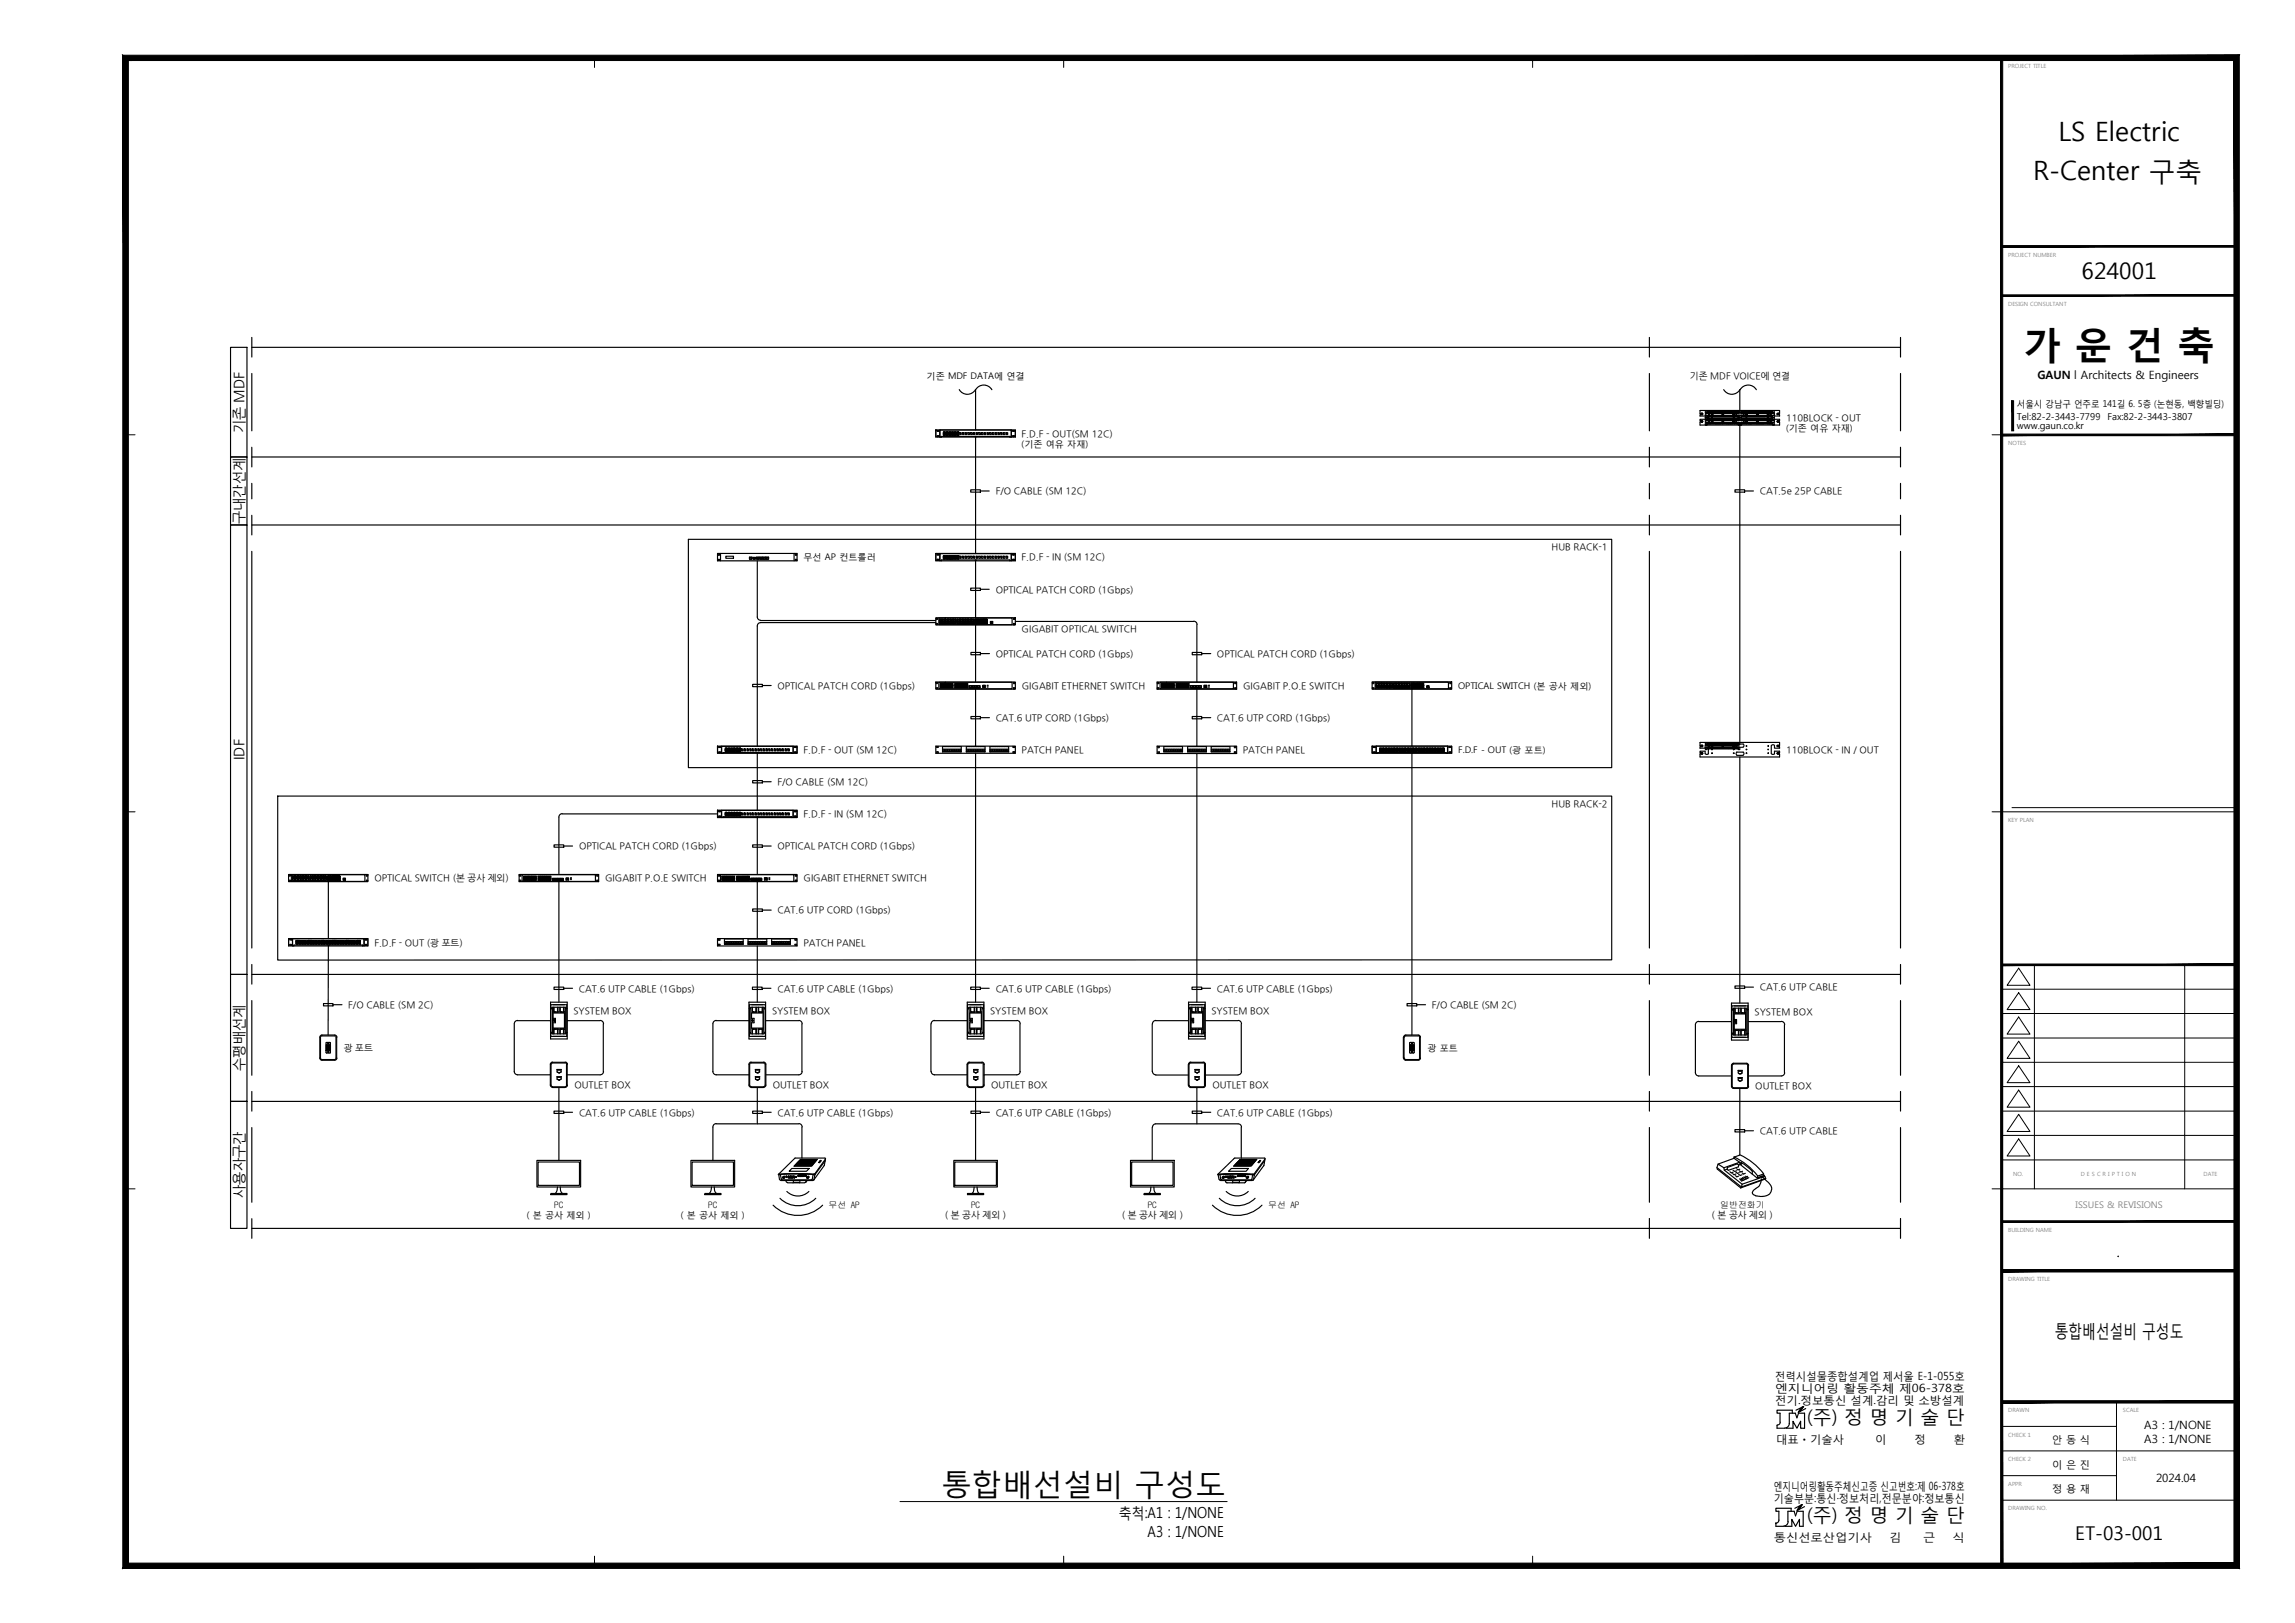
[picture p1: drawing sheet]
<svg xmlns="http://www.w3.org/2000/svg" width="420mm" height="297mm" viewBox="0 0 420 297" stroke-linecap="round" stroke-linejoin="round" font-family="sans-serif">
<defs><g id="words">
<text font-size="7" x="370.4" y="65.3">가 운 건 축</text>
<text font-size="5.6" x="172.4" y="273.4">통합배선설비 구성도</text>
<g font-size="4.9">
<text x="376.9" y="25.9">LS Electric</text>
<text x="372.2" y="32.9">R-Center 구축</text>
</g>
<text font-size="4.2" x="381.1" y="51.1">624001</text>
<g font-size="3.5">
<text x="330.8" y="260.5">(주) 정 명 기 술 단</text>
<text x="330.8" y="278.4">(주) 정 명 기 술 단</text>
<text x="379.9" y="281.8">ET-03-001</text>
</g>
<text font-size="3.4" x="376.2" y="244.7">통합배선설비 구성도</text>
<g font-size="2.8">
<text x="204.9" y="277.9">축척:A1 : 1/NONE</text>
<text x="210.1" y="281.2">A3 : 1/NONE</text>
</g>
<g font-size="2.6">
<text x="44.6" y="79.2" transform="rotate(-90 44.6 79.2)">기존 MDF</text>
<text x="44.6" y="95.9" transform="rotate(-90 44.6 95.9)">구내간선계</text>
<text x="44.6" y="139.1" transform="rotate(-90 44.6 139.1)">IDF</text>
<text x="44.6" y="196" transform="rotate(-90 44.6 196)">수평배선계</text>
<text x="44.6" y="219.2" transform="rotate(-90 44.6 219.2)">사용자구간</text>
</g>
<g font-size="2.1">
<text x="373" y="69.3">GAUN l Architects &amp; Engineers</text>
<text x="325" y="252.5">전력시설물종합설계업 제서울 E-1-055호</text>
<text x="325" y="254.7">엔지니어링 활동주체 제06-378호</text>
<text x="325" y="256.9">전기.정보통신 설계.감리 및 소방설계</text>
<text x="392.6" y="261.6">A3 : 1/NONE</text>
<text x="325.2" y="264">대표ㆍ기술사</text>
<text x="343.3" y="264">이</text>
<text x="350.5" y="264">정</text>
<text x="357.7" y="264">환</text>
<text x="392.6" y="264.1">A3 : 1/NONE</text>
<text x="324.7" y="272.7">엔지니어링활동주체신고증 신고번호:제 06-378호</text>
<text x="324.7" y="274.9">기술부분:통신·정보처리,전문분야:정보통신</text>
<text x="394.7" y="271.3">2024.04</text>
<text x="324.7" y="282">통신선로산업기사</text>
<text x="345.9" y="282">김</text>
<text x="352.1" y="282">근</text>
<text x="357.5" y="282">식</text>
</g>
<g font-size="1.9">
<text x="375.7" y="264.1">안 동 식</text>
<text x="375.7" y="268.6">이 은 진</text>
<text x="375.7" y="273.1">정 용 재</text>
</g>
<g font-size="1.7">
<text x="169.6" y="69.3">기존 MDF DATA에 연결</text>
<text x="309.4" y="69.3">기존 MDF VOICE에 연결</text>
<text x="327" y="77.1">110BLOCK - OUT</text>
<text x="369.2" y="74.6">서울시 강남구 언주로 141길 6. 5층 (논현동, 백향빌딩)</text>
<text x="369.2" y="76.8">Tel:82-2-3443-7799</text>
<text x="385.8" y="76.8">Fax:82-2-3443-3807</text>
<text x="187" y="80">F.D.F - OUT(SM 12C)</text>
<text x="187" y="81.8">(기존 여유 자재)</text>
<text x="327" y="78.9">(기존 여유 자재)</text>
<text x="369.2" y="78.6">www.gaun.co.kr</text>
<text x="182.3" y="90.5">F/O CABLE (SM 12C)</text>
<text x="322.2" y="90.5">CAT.5e 25P CABLE</text>
<text x="284.1" y="100.7">HUB RACK-1</text>
<text x="147.1" y="102.6">무선 AP 컨트롤러</text>
<text x="187" y="102.6">F.D.F - IN (SM 12C)</text>
<text x="182.3" y="108.4">OPTICAL PATCH CORD (1Gbps)</text>
<text x="187" y="115.6">GIGABIT OPTICAL SWITCH</text>
<text x="182.3" y="120.2">OPTICAL PATCH CORD (1Gbps)</text>
<text x="222.8" y="120.2">OPTICAL PATCH CORD (1Gbps)</text>
<text x="142.3" y="126.1">OPTICAL PATCH CORD (1Gbps)</text>
<text x="182.3" y="131.9">CAT.6 UTP CORD (1Gbps)</text>
<text x="187.1" y="126.1">GIGABIT ETHERNET SWITCH</text>
<text x="222.8" y="131.9">CAT.6 UTP CORD (1Gbps)</text>
<text x="227.6" y="126.1">GIGABIT P.O.E SWITCH</text>
<text x="267" y="126.1">OPTICAL SWITCH (본 공사 제외)</text>
<text x="147.1" y="137.8">F.D.F - OUT (SM 12C)</text>
<text x="187" y="137.8">PATCH PANEL</text>
<text x="227.5" y="137.8">PATCH PANEL</text>
<text x="267" y="137.8">F.D.F - OUT (광 포트)</text>
<text x="327" y="137.8">110BLOCK - IN / OUT</text>
<text x="142.3" y="143.7">F/O CABLE (SM 12C)</text>
<text x="147.1" y="149.5">F.D.F - IN (SM 12C)</text>
<text x="284.1" y="147.6">HUB RACK-2</text>
<text x="106" y="155.4">OPTICAL PATCH CORD (1Gbps)</text>
<text x="142.3" y="155.4">OPTICAL PATCH CORD (1Gbps)</text>
<text x="68.5" y="161.3">OPTICAL SWITCH (본 공사 제외)</text>
<text x="110.8" y="161.3">GIGABIT P.O.E SWITCH</text>
<text x="147.1" y="161.3">GIGABIT ETHERNET SWITCH</text>
<text x="142.3" y="167.2">CAT.6 UTP CORD (1Gbps)</text>
<text x="68.5" y="173">F.D.F - OUT (광 포트)</text>
<text x="147.1" y="173">PATCH PANEL</text>
<text x="63.8" y="184.5">F/O CABLE (SM 2C)</text>
<text x="105" y="185.6">SYSTEM BOX</text>
<text x="106" y="181.5">CAT.6 UTP CABLE (1Gbps)</text>
<text x="141.4" y="185.6">SYSTEM BOX</text>
<text x="142.3" y="181.5">CAT.6 UTP CABLE (1Gbps)</text>
<text x="181.3" y="185.6">SYSTEM BOX</text>
<text x="182.3" y="181.5">CAT.6 UTP CABLE (1Gbps)</text>
<text x="221.8" y="185.6">SYSTEM BOX</text>
<text x="222.8" y="181.5">CAT.6 UTP CABLE (1Gbps)</text>
<text x="262.1" y="184.5">F/O CABLE (SM 2C)</text>
<text x="321.2" y="185.7">SYSTEM BOX</text>
<text x="322.2" y="181.3">CAT.6 UTP CABLE</text>
<text x="62.9" y="192.3">광 포트</text>
<text x="261.3" y="192.3">광 포트</text>
<text x="105.2" y="199.1">OUTLET BOX</text>
<text x="141.5" y="199.1">OUTLET BOX</text>
<text x="181.4" y="199.1">OUTLET BOX</text>
<text x="222" y="199.1">OUTLET BOX</text>
<text x="321.4" y="199.3">OUTLET BOX</text>
<text x="106" y="204.2">CAT.6 UTP CABLE (1Gbps)</text>
<text x="142.3" y="204.2">CAT.6 UTP CABLE (1Gbps)</text>
<text x="182.3" y="204.2">CAT.6 UTP CABLE (1Gbps)</text>
<text x="222.8" y="204.2">CAT.6 UTP CABLE (1Gbps)</text>
<text x="322.2" y="207.5">CAT.6 UTP CABLE</text>
<text x="96.4" y="222.8">( 본 공사 제외 )</text>
<text x="124.6" y="222.8">( 본 공사 제외 )</text>
<text x="173" y="222.8">( 본 공사 제외 )</text>
<text x="205.4" y="222.9">( 본 공사 제외 )</text>
<text x="313.4" y="222.8">( 본 공사 제외 )</text>
</g>
<text font-size="1.7" fill="#808080" x="380" y="221.2">ISSUES &amp; REVISIONS</text>
<g font-size="1.6">
<text x="101.5" y="221.1">PC</text>
<text x="129.7" y="221.1">PC</text>
<text x="151.7" y="221.1">무선 AP</text>
<text x="177.8" y="221.1">PC</text>
<text x="210.1" y="221.1">PC</text>
<text x="232.2" y="221.1">무선 AP</text>
<text x="314.9" y="221.1">일반전화기</text>
</g>
<g font-size="1" fill="#808080">
<text x="367.7" y="12.5">PROJECT TITLE</text>
<text x="367.7" y="47">PROJECT NUMBER</text>
<text x="367.7" y="56">DESIGN CONSULTANT</text>
<text x="367.7" y="81.5">NOTES</text>
<text x="367.7" y="150.4">KEY PLAN</text>
<text x="368.6" y="215.3">NO.</text>
<text x="381" y="215.3">D E S C R I P T I O N</text>
<text x="403.4" y="215.3">DATE</text>
<text x="367.7" y="225.5">BUILDING NAME</text>
<text x="367.7" y="234.4">DRAWING TITLE</text>
<text x="367.7" y="258.4">DRAWN</text>
<text x="367.7" y="262.9">CHECK 1</text>
<text x="388.7" y="258.4">SCALE</text>
<text x="367.7" y="267.4">CHECK 2</text>
<text x="388.7" y="267.4">DATE</text>
<text x="367.7" y="271.9">APPR</text>
<text x="367.7" y="276.4">DRAWING NO.</text>
</g>
</g></defs>
<!-- layer: TIT -->
<path d="M164.8 274.8h59.9" fill="none" stroke="#000" stroke-width=".18"/>
<!-- layer: SHT -->
<g fill="#000" stroke="#000" stroke-width=".18">
<path d="M387.8 229.9v.1zM387.9 280.6l.1-.1z"/>
<path d="M22.5 10.1l1 1 386.5-1zM23.5 11.1l386.5-1-1 1zM410 10.1l-1 1 1 275.9zM409 11.1l1 275.9-1-.9zM22.5 287h387.5l-1-.9zM22.5 287l1-.9h385.5zM22.5 10.1v276.9l1-.9zM22.5 10.1l1 1v275z"/>
<path d="M366.3 10.6l.3 275.9v-275.9zM366.3 10.6l.3 275.9h-.3z"/>
<path d="M366.5 44.9v.3l42.9-.3zM366.5 45.2l42.9-.3v.3z"/>
<path d="M366.5 54v.2l42.9-.2zM366.5 54.2l42.9-.2v.2z"/>
<path d="M366.5 79.4v.3l42.9-.3zM366.5 79.7l42.9-.3v.3z"/>
<path d="M368.3 73.3l.3 5.6v-5.6zM368.3 73.3l.3 5.6h-.3z"/>
<path d="M366.5 176.4v.3l42.9-.3zM366.5 176.7l42.9-.3v.3z"/>
<path d="M366.5 232.4v.3l42.9-.3zM366.5 232.7l42.9-.3v.3z"/>
<path d="M366.5 232.4v.4l42.9-.4zM366.5 232.8l42.9-.4v.4z"/>
<path d="M366.5 223.4v.3l42.9-.3zM366.5 223.7l42.9-.3v.3z"/>
<path d="M366.5 256.4v.4l42.9-.4zM366.5 256.8l42.9-.4v.4z"/>
</g>
<g fill="none" stroke="#000" stroke-width=".18">
<path d="M108.8 10.6v1.7M194.7 10.6v1.7M280.6 10.6v1.7M23 79.6h1.7M364.7 79.6h1.8M23 148.6h1.7M364.7 148.6h44.7M368.3 147.8h41.1M366.5 176.6h42.9M369.6 177.2l2 3.1h-4.1zM372.4 176.6v41M400 176.6v41"/>
<path d="M366.5 190h42.9M366.5 194.4h42.9M366.5 198.9h42.9M366.5 185.5h42.9M366.5 181h42.9M369.6 195.1l2 3h-4.1zM369.6 199.5l2 3.1h-4.1zM369.6 190.6l2 3.1h-4.1zM369.6 186.1l2 3.2h-4.1zM369.6 181.7l2 3.1h-4.1zM23 217.6h1.7M364.7 217.6h44.7"/>
<path d="M366.5 203.4h42.9M366.5 207.8h42.9M366.5 212.3h42.9M369.6 203.9l2 3.2h-4.1zM369.6 208.4l2 3.2h-4.1zM366.5 232.6h42.9M387.5 256.6v18M366.5 261.1h21M366.5 270.1h21M366.5 265.5h42.9M366.5 274.6h42.9M108.8 284.8v1.7"/>
<path d="M194.7 284.8v1.7M280.6 284.8v1.7"/>
</g>
<g fill="none" stroke="#000" stroke-width=".21">
<path d="M328.1 258.6v-.5h-2.8v.5h.6v1.7M328.8 258.1l1.4-.7-.7 .9M329.5 258.3h-.1M329.6 258.2l-.4 .3M329.7 258.1l-.4 .2M329.8 257.9l-.4 .4M329.9 257.5l-.7 1M329.9 257.8l-.4 .3M329.9 257.7l-.3 .3M330 257.6l-.4 .3M330.1 257.5l-.4 .3M330.1 257.5l-.2 .1"/>
<path d="M330.2 257.5l-.4 .2M330.6 257.8l-1.4 .7M325.1 278.8v.5h1.4M325.4 260.8l-.1 .6h1.4M325.9 260.3v.2l-.5 .3M327.3 278.5v-1.9h1.2l.2 .8 .3-.8h1.1v2.7h-.7v-1.2l-.7 1.2-.7-1.2v1.2h-1.3M327.4 278.5a.83 .83 0 0 1-.9 .8M327.6 260.5v-1.9h1.1l.3 .9 .3-.9h1.1v2.8h-.8v-1.3l-.6 1.3-.7-1.3v1.3h-1.3M327.6 260.5a.83 .83 0 0 1-.9 .9M327.9 276.6v-.6h-2.8v.6h.6v1.6l-.1 .3-.5 .3M328.6 276l1.3-.6-.6 .9M329.3 276.3h-.1"/>
<path d="M329.4 276.1l-.4 .3M329.5 276l-.4 .3M329.6 275.9l-.4 .2M329.6 275.8l-.3 .2M329.7 275.5l-.7 .9M329.7 275.7l-.3 .3M329.8 275.4l-.2 .2M329.9 275.5l-.5 .4M329.9 275.4l-.3 .3M330.4 275.7l-1.4 .7"/>
</g>
<circle cx="325.1" cy="278.8" r=".07" fill="#000" stroke="#000" stroke-width=".18"/>
<!-- layer: KEC-TEXT -->
<g fill="none" stroke="#000" stroke-width=".21">
<path d="M42.2 63.6h3v20h-3zM46.1 61.8v3.5M46.1 68.4v10.5M46.1 63.6h301.8M171.3 78.7h14.6v1.3h-14.6zM171.3 78.7v1.3M171.5 78.8v.1M171.5 79.8v.1M171.6 78.9h.1M171.6 78.8h.1M171.6 79.9h.1M171.6 79.8h.1"/>
<path d="M171.6 78.9h.2M171.6 78.8h.2M171.6 79.9h.2M171.6 79.7h.2M171.8 78.9h.1M171.8 78.8h.1M171.8 79.9h.1M171.8 79.8h.1M171.8 78.8v.1M171.8 79.8v.1M172 78.7v1.3M172.1 78.7h13v1.3h-.2v-.1h-12.6v.1h-.2z"/>
<path d="M172.7 79.2h.3v.3h-.3zM172.7 79.1h.3v.6h-.3zM172.8 79.2h.2v.1h-.2zM172.8 79.4h.2v.1h-.2zM172.8 79.2v.3M172.8 79.1h.1M172.8 79.6h.1M172.9 79.2v.3M173.2 79.2h.3v.3h-.3zM173.3 79.2h.1v.1h-.1zM173.3 79.2v.1zM173.3 79.4h.1v.1h-.1z"/>
<path d="M173.3 79.4v.1zM173.3 79l.2 .1v.6h-.3zM173.3 79.2v.3M173.4 79.1h.1M173.4 79.6h.1M173.4 79.2v.3M173.7 79.2h.3v.3h-.3zM173.7 79h.3v.7h-.3zM173.8 79.2h.1v.1h-.1zM173.8 79.2v.1zM173.8 79.4h.1v.1h-.1zM173.8 79.4v.1z"/>
<path d="M173.8 79.2v.3M173.9 79.1h.1M173.9 79.6h.1M173.9 79.2v.1zM173.9 79.4v.1zM174.2 79.2h.3v.3h-.3zM174.2 79l.3 .1v.6h-.3zM174.3 79.2h.2v.1h-.2zM174.3 79.4h.2v.1h-.2zM174.3 79.2v.3M174.4 79.1h.1M174.4 79.6h.1"/>
<path d="M174.4 79.2l.1 .1zM174.4 79.4l.1 .1zM174.5 79.2v.3M174.7 79.2h.3v.3h-.3zM174.7 79.1h.3v.6h-.3zM174.8 79.2h.2v.1h-.2zM174.8 79.4h.2v.1h-.2zM174.8 79.2v.3M174.9 79.1h.1M174.9 79.6h.1M174.9 79.2v.3M175.2 79.2h.3v.3h-.3z"/>
<path d="M175.2 79.1h.3v.6h-.3zM175.3 79.2h.1v.1h-.1zM175.3 79.4h.1v.1h-.1zM175.3 79.2v.3M175.3 79.1h.1M175.3 79.6h.1M175.4 79.2v.3M175.6 71.3a1.71 1.71 0 0 0 3 0M175.7 79.2h.3v.3h-.3zM176.2 79.2h.3v.3h-.3zM176.7 79.2h.3v.3h-.3zM177.2 79.2h.3v.3h-.3z"/>
<path d="M177.7 79.2h.3v.3h-.3zM178.2 79.2h.3v.3h-.3zM178.6 71.4v7.3M178.6 80v21.3M178.6 71.3a1.71 1.71 0 0 1 3 0M178.7 79.2h.3v.3h-.3zM179.2 79.2h.3v.3h-.3zM179.7 79.2h.3v.3h-.3zM180.2 79.2h.3v.3h-.3zM180.7 79.2h.3v.3h-.3zM181.2 79.2h.3v.3h-.3zM181.7 79.2h.3v.3h-.3z"/>
<path d="M182.2 79.2h.3v.3h-.3zM182.7 79.2h.3v.3h-.3zM183.2 79.2h.3v.3h-.3zM183.7 79.2h.3v.3h-.3zM184.2 79.2h.3v.3h-.3zM185.2 78.7v1.3M185.4 78.8v.1M185.4 79.8v.1M185.4 78.9h.1M185.4 78.8h.1M185.4 79.9h.1M185.4 79.8h.1"/>
<path d="M185.4 78.9h.2M185.4 78.8h.2M185.4 79.9h.2M185.4 79.7h.2M185.6 78.9h.1M185.6 78.8h.1M185.6 79.9h.1M185.6 79.8h.1M185.7 78.8v.1M185.7 79.8v.1M185.9 78.7v1.3M302 61.8v3.5"/>
<path d="M302 68.4v10.5M311.4 77.1h.2M311.4 75.8l.1 .1M311.4 77.2h.2M311.4 75.9h-.2v.2h1M311.4 77.2h-.2v.6h14.6v-.6h-.2M311.4 75.7h-.2v-.6h14.6v.6h-.2M311.4 77.1h.1M311.4 75.7v.1M311.5 75.7l-.1 .1M311.5 77v.2M311.5 75.7l.1 .1"/>
<path d="M311.5 77h.1M311.5 77.2h.1M311.5 75.8h.1M311.5 75.6h.1M311.6 75.8l-.1 .1M311.6 77l.1 .1M311.6 75.6l.1 .1M311.7 77.1h.1M311.7 75.7v.1M311.7 75.8h.1M311.7 77.1v.1M311.7 77.1l-.1 .1"/>
<path d="M311.7 75.8l-.1 .1M312.2 76.7h-1v.3h.2M312.2 75.7v1.5M312.2 76.1h.3M312.2 76.8h.3M312.2 76.4h.3M312.2 77.2a.36 .36 0 0 0 .6 0M312.2 75.7a.36 .36 0 0 1 .6 0M312.4 76.1h.1M312.4 75.6h.1M312.4 77.4h.1M312.4 76.8v.1l.1-.1"/>
<path d="M312.5 76.4h-.3h.3M312.5 77.8h-.3h.3M312.5 75.6h-.3v-.4h.3v.4h5.7v-.4h.6v.4h5.7v-.4h.3v.4h-.3M312.5 77.8v-.5h5.7v.5M312.5 76h12v.9h-12zM312.5 77.4h-.3v.4M312.5 76.3h5.7M312.5 75.3h5.7M312.5 77.6h5.7M312.5 76.6h5.7M312.6 76.7h.1M312.6 75.5h.1"/>
<path d="M312.6 76.2h.1M312.6 76.8h.1M312.6 77.4h.1M312.6 77.5h.1M312.6 75.4h.1M312.6 76.1h.1M312.6 75.4l.1 .1M312.6 75.4v.1M312.7 77.4l-.1 .1v-.1h.2M312.7 75.6l-.1-.2v.2h.2M312.7 76.2l-.1-.1v.1h.2M312.7 76.7v.1"/>
<path d="M312.7 75.5h.1M312.7 76.1h.1M312.7 77.5h.1zM312.7 77.4v.1M312.8 75.5v.1M312.8 75.5l-.1 .1M312.8 76.2h.1M312.8 76.1l-.1 .1M312.8 76.8h-.1M312.8 76.8h.1M312.8 76.7h.1M312.8 77.4h.1"/>
<path d="M312.8 76.7h-.2v.1M312.8 75.6l.2 .2-.2 .2M312.8 76.9l.2 .2-.2 .2M312.8 75.5h.2zM312.8 76.2h.2zM312.8 76.8h.1zM312.8 76.7h.2zM312.8 77.4h.2zM312.8 75.7v1.5M312.8 75.4h.1M312.8 76.1h.1M312.9 75.5v.1"/>
<path d="M312.9 76.1v.1M312.9 77.4v.1M312.9 76.7v.1M312.9 75.4l.1 .1zM312.9 76.1h.1zM312.9 76.8h.1zM312.9 76.2h.1M313 75.4h.1M313 76.1h.1M313 76.7h.1M313 77.4h.1M313.1 75.4v.2v-.1"/>
<path d="M313.1 76.1v.1v-.1M313.1 76.7v.1zM313.1 77.4v.1zM313.1 76.8h.1M313.1 75.5h.3zM313.1 76.2h.3zM313.1 76.8h.1zM313.2 75.4h.1M313.2 76.1h.1M313.2 76.7h.1M313.2 77.4h.1M313.2 75.5v.1"/>
<path d="M313.2 76.1v.1M313.2 77.4v.1M313.2 76.7v.1M313.3 75.5h.1M313.3 75.4v.1M313.3 76.1h.1M313.3 76.8h.1M313.3 77.5h.1zM313.3 75.4v.2M313.3 76.1v.1M313.3 76.7v.1M313.3 77.4v.1"/>
<path d="M313.3 75.4h.1M313.3 76.7h.1M313.3 76.7h-.1M313.3 77.4h.1M313.3 77.4h-.1M313.4 75.9h.1M313.4 75.8h.1M313.4 77.2h.1M313.4 77.1h.1M313.4 76.7h.1zM313.4 76.8h.1M313.4 77.4l.1 .1z"/>
<path d="M313.4 77.5h.1M313.4 75.4v.2zM313.4 76.1v.1zM313.4 77h.1M313.5 75.8h.1M313.5 77.1h.1M313.5 75.5h.2zM313.5 76.2h.2zM313.5 76.8h.1zM313.5 75.4h.1M313.5 76.1h.1M313.5 76.7h.1"/>
<path d="M313.5 77.4h.1M313.6 75.5v.1M313.6 76.1v.1M313.6 77.4v.1M313.6 76.7v.1M313.6 76.8h.1M313.6 77.5h.1zM313.6 75.4h.1M313.6 76.1h.1M313.6 76.7h.1M313.6 77.4h.1M313.7 76.8h.1"/>
<path d="M313.7 77.4l.1 .1zM313.7 77.5h.1M313.7 75.4l.1 .2zM313.7 76.1l.1 .1zM313.7 76.7l.1 .1zM313.8 76.8h.1M313.8 75.5h.2zM313.8 76.2h.2zM313.8 76.8h.1zM313.9 75.4h.1M313.9 76.1h.1M313.9 76.7h.1"/>
<path d="M313.9 77.4h.1M313.9 75.5v.1M313.9 76.1v.1M313.9 77.4v.1M313.9 76.7v.1M314 76.8h.1M313.9 77.5h.1zM314 75.4h.1M314 76.1h.1M314 76.7h.1M314 77.4h.1M314 76.7l.1 .1z"/>
<path d="M314 77.5h.1M314.1 75.4v.2v-.1M314.1 76.1v.1v-.1M314.1 77.5l-.1-.1 .1 .1M314.2 75.5h.2zM314.2 76.2h.2zM314.2 76.7h.2zM314.2 77.4h.2zM314.2 76.8h.1M314.2 77.5h.1M314.2 75.4h.1M314.2 76.1h.1"/>
<path d="M314.2 76.7h.1M314.2 77.4h.1M314.2 75.4v.1M314.2 75.5v.1M314.2 76.1v.1M314.2 77.4v.1M314.2 76.7v.1M314.3 75.5v.1M314.3 76.1v.1M314.3 76.8h.1M314.3 77.5h.1zM314.3 76.7v.1"/>
<path d="M314.3 77.4v.1M314.3 75.4h.1M314.3 76.1h.1M314.3 76.7h.1M314.3 77.4h.1M314.4 76.8h.1M314.4 77.5h.1M314.4 75.5v.1M314.4 76.2h.1M314.4 76.7h.1M314.4 76.7h.3v.1M314.4 77.4h.1"/>
<path d="M314.4 77.4h.3v.1l-.1-.1M314.5 75.5v.1M314.5 76.1v.1M314.5 76.8h-.1M314.5 77.4v.1M314.5 76.7l-.1 .1M314.5 77.4v.1l.1-.1M314.5 75.6v-.2l.1 .2M314.5 76.7h.1M314.5 75.5h.1M314.5 76.2v-.1l.1 .1M314.5 76.7v.1"/>
<path d="M314.5 76.2h.1M314.5 76.8h.1M314.5 77.5h.1M314.5 77.4h.1M314.5 75.4h.1M314.5 76.1h.1M314.5 75.4l.1 .1M314.5 75.4v.1M314.6 76.7v.1M314.6 75.5h.1l-.3 .1M314.6 76.1l.1 .1h-.3M314.6 76.7l.1 .1"/>
<path d="M314.6 75.4v.2M314.6 76.1v.1M314.7 76.8h.1M314.7 77.5h.1M314.8 76.1l-.1 .1h.2h-.1M314.8 75.5h-.1h.2l-.1 .1M314.8 76.7l-.1 .1 .1-.1M314.8 75.4v.2M314.8 76.1v.1M314.8 77.4v.1M314.8 75.4l.1 .1zM314.8 76.1h.1z"/>
<path d="M314.8 77.4h-.1l.1 .1M314.8 76.8h.1zM314.8 76.7v.1M314.9 75.4h.1M314.9 76.1h.1M314.9 76.7h.1M314.9 77.4h.1M315 75.5h.1M315 76.1h.1M315 77.5h.1M315 75.6h.1M315 76.2h.1"/>
<path d="M315 76.7v.1M315 77.4v.1M315 77.4h.1M315 76.7h.1M315 75.5v.1M315 76.1v.1M315 76.8h.1M315 75.5h.3zM315 76.2h.3zM315 76.8h.1zM315 77.4h.3zM315.1 75.4h.1"/>
<path d="M315.1 76.1h.1M315.1 76.7h.1M315.1 76.7h.2zM315.1 77.4h.1M315.1 75.5v.1M315.1 76.1v.1M315.1 77.4v.1M315.1 76.7v.1M315.2 75.5v.1M315.2 76.1v.1M315.2 76.8h.1zM315.2 77.5h.1z"/>
<path d="M315.2 76.7v.1M315.2 77.4v.1M315.2 75.4h.1M315.2 76.1h.1M315.2 76.7h.1M315.2 77.4h.1M315.3 75.4v.2v-.1M315.3 76.1v.1v-.1M315.3 76.7v.1zM315.3 77.4v.1zM315.3 76.8h.1M315.3 77.1h.1"/>
<path d="M315.4 75.8h.1M315.4 75.5h.2zM315.4 76.2h.2zM315.4 77.1h.1M315.4 76.8h.1zM315.4 75.9h.1M315.4 77.2h.1M315.4 77h.1M315.4 75.4h.1M315.4 76.1h.1M315.4 76.7h.1M315.4 77.4h.1"/>
<path d="M315.4 76.7h.2M315.4 77.4h.2M315.5 75.8h.1M315.5 77.1h.1M315.5 75.5v.1M315.5 76.1v.1M315.5 77.4v.1M315.5 76.7v.1M315.5 75.5h.1M315.5 75.4l.1 .1M315.5 76.1h.1M315.6 76.8h.1"/>
<path d="M315.5 77.5h.1zM315.5 75.4v.2M315.6 75.4h.1M315.6 76.1h.1M315.6 76.7h-.2M315.6 76.7h.1M315.6 77.4h-.2M315.6 77.4h.1M315.6 71.3a1.71 1.71 0 0 0 2.9 0M315.6 77.4l.1 .1zM315.6 77.5h.1M315.6 75.4l.1 .2z"/>
<path d="M315.6 76.1l.1 .1zM315.6 76.7l.1 .1zM315.7 76.8h.1M315.7 75.5h.2zM315.7 76.2h.2zM315.7 76.8h.1zM315.8 75.4h.1M315.8 76.1h.1M315.8 76.7h.1M315.8 77.4h.1M315.8 75.5v.1M315.8 76.1v.1"/>
<path d="M315.8 77.4v.1M315.8 76.7v.1M315.9 76.8h.1M315.8 77.5h.1zM315.9 75.4h.1M315.9 76.1h.1M315.9 76.7h.1M315.9 77.4h.1M315.9 76.7l.1 .1zM315.9 77.5h.1M316 75.4v.2v-.1M316 76.1v.1v-.1"/>
<path d="M316 77.5l-.1-.1 .1 .1M316.1 75.5h.2zM316.1 76.2h.2zM316.1 76.8h.1M316.1 77.5h.1M316.1 75.4h.1M316.1 76.1h.1M316.1 76.7h.1M316.1 77.4h.1M316.1 75.4v.1M316.1 75.4v.2M316.1 76.1v.1"/>
<path d="M316.1 76.7v.1M316.1 77.4v.1M316.2 75.5v.1M316.2 76.1v.1M316.2 76.8h.1M316.2 77.5h.1zM316.2 76.7v.1M316.2 77.4v.1M316.2 75.4h.1M316.2 76.1h.1M316.2 76.7h.1M316.2 77.4h.1"/>
<path d="M316.3 76.8h.1M316.3 77.5h.1M316.4 75.5h-.1l.3 .1-.1-.1M316.4 76.1l-.1 .1h.3l-.1-.1M316.4 76.7l-.1 .1v-.1h.3v.1M316.4 75.4v.2M316.4 76.1v.1M316.4 77.4v.1M316.4 77.4v.1l.1-.1M316.4 75.6v-.2l.1 .2M316.4 76.7h.1M316.4 75.5h.1"/>
<path d="M316.4 76.2v-.1l.1 .1M316.4 76.7v.1M316.4 76.2h.1M316.4 76.8h.1M316.4 77.5h.1M316.4 77.4h.1M316.4 75.4h.1M316.4 76.1h.1M316.4 75.4l.1 .1M316.4 75.4v.1M316.5 76.7v.1M316.5 76.7l.1 .1"/>
<path d="M316.5 77.4l.1 .1v-.1h-.3l.1 .1M316.5 75.4v.2M316.5 76.1v.1M316.6 76.8h.1M316.6 77.5h.1M316.7 75.5v.1M316.7 76.2h.1M316.7 76.7h.1M316.7 77.4h.1M316.7 75.6l.1-.1-.1 .1M316.7 76.2h.1h-.1M316.7 76.1v.1"/>
<path d="M316.7 76.8h.1M316.7 77.4v.1M316.7 76.7v.1M316.7 75.4l.1 .1zM316.7 76.1h.1zM316.7 76.8h.1zM316.8 75.4h.1M316.8 76.1h.1M316.8 76.7h.1M316.8 77.4h.1M316.9 75.4v.2v-.1M316.9 76.1v.1v-.1"/>
<path d="M316.9 76.7v.1zM316.9 77.4v.1zM316.9 76.8h.1M316.9 75.5h.3zM316.9 76.2h.3zM316.9 76.8h.1zM316.9 77.4h.3zM317 75.4h.1M317 76.1h.1M317 76.7h.1M317 76.7h.2zM317 77.4h.1"/>
<path d="M317 75.5v.1M317 76.1v.1M317 77.4v.1M317 76.7v.1M317.1 75.4l.1 .1zM317.1 76.1h.1zM317.1 76.8h.1zM317.1 77.4v.1M317.1 75.5v.1M317.1 76.2h.1M317.1 76.7v.1M317.1 75.4h.1"/>
<path d="M317.1 76.1h.1M317.1 76.7h.1M317.1 77.4h.1M317.2 75.5h.1M317.2 76.1h.1M317.2 77.5h.1zM317.2 75.6h.1M317.2 76.2h.1M317.2 76.7v.1M317.2 77.4v.1M317.2 77.4h.1M317.2 76.7h.1"/>
<path d="M317.2 75.5v.1M317.2 76.1v.1M317.2 76.8h.1M317.3 75.5h.2zM317.3 76.2h.2zM317.3 76.8h.1zM317.3 75.8h.1M317.3 75.9h.1M317.3 75.4h.1M317.3 76.1h.1M317.3 77.2h.1M317.3 77.1h.1"/>
<path d="M317.3 76.7h.2M317.3 76.7h.1M317.3 77.4h.1M317.3 77.4h.2M317.4 75.5v.1M317.4 76.1v.1M317.4 77.4v.1M317.4 76.7v.1M317.4 75.9h.1M317.4 77.2h.1M317.4 77h.1M317.4 75.8h.1"/>
<path d="M317.4 77.1h.1M317.5 76.8h.1M317.4 77.5h.1zM317.5 75.8h.1M317.5 77.1h.1M317.5 75.4h.1M317.5 76.1h.1M317.5 76.7h.1M317.5 77.4h.1M317.5 77.4l.1 .1zM317.5 77.5h.1M317.5 75.4l.1 .2z"/>
<path d="M317.5 76.1l.1 .1zM317.5 76.7l.1 .1zM317.6 76.8h.1M317.6 75.5h.2zM317.6 76.2h.2zM317.6 76.8h.1zM317.7 75.4h.1M317.7 76.1h.1M317.7 76.7h.1M317.7 77.4h.1M317.7 75.5v.1M317.7 76.1v.1"/>
<path d="M317.7 77.4v.1M317.7 76.7v.1M317.8 75.5v.1M317.8 76.1v.1M317.8 76.8h.1M317.8 76.7v.1M317.8 77.4v.1M317.8 75.4h.1M317.8 76.1h.1M317.8 76.7h.1M317.8 77.4h.1M317.8 77.5h.1"/>
<path d="M317.8 76.7l.1 .1zM317.9 76.1v.1v-.1M317.9 77.5l-.1-.1 1.3 .1M318 75.5h.2zM318 76.2h.2zM318 76.7h.2zM318 77.4h.2zM318 76.8h.1M318 75.4a.36 .36 0 0 0 0 .6l-.2-.2 .2-.2M318 77.3l-.2-.2 .2-.2a.36 .36 0 0 0 0 .6M318 75.4h.1M318 76.1h.1"/>
<path d="M318 76.7h.1M318 77.4h.1M318 75.4v.1M318.1 75.5v.1M318.1 76.1v.1M318.1 76.8h.1M318.1 77.4v.1M318.1 76.7v.1M318.1 77.5h.1zM318.1 75.4h.1M318.1 76.1h.1M318.1 76.7h.1"/>
<path d="M318.1 77.4h.1M318.2 76v.9M318.2 76.1h.6M318.2 75.6h.6M318.2 77.4h.6M318.2 76.8h.6M318.2 76.4h.6M318.3 76.1h.1M318.3 75.6h.1M318.3 77.4h.1M318.3 76.8v.1l.1-.1M318.5 76.4h-.3h.3"/>
<path d="M318.5 77.8h-.3h.3M318.5 71.4v4.2M318.5 76.1v.7M318.5 77.4v58.5M318.6 71.3a1.71 1.71 0 0 1 2.9 0M318.7 76.1h.1M318.7 75.6h.1M318.7 77.4h.1M318.7 76.8v.1l.1-.1M318.8 76.4h-.3h.3M318.8 77.8h-.3h.3M318.8 76.3h5.7"/>
<path d="M318.8 75.3h5.7M318.8 77.6h5.7M318.8 77.8v-.5h5.7v.5M318.8 76.6h5.7M318.8 76v.9M318.9 75.5h.1M318.9 75.4v.1M318.9 76.1h.1M318.9 76.8h.1M318.9 77.5h.1zM318.9 75.4v.2M318.9 76.1v.1"/>
<path d="M318.9 76.7v.1M318.9 77.4v.1M318.9 76.7h.1M318.9 75.6h.1M318.9 76.2h.1M318.9 77.4h.1M318.9 75.4h.1M318.9 75.5v.1M319 76.7h.1zM319 76.8h.1M319 77.4l.1 .1zM319 77.5h.1"/>
<path d="M319 75.4l.1 .2zM319 76.1l.1 .1zM319.1 76.8h.1M319.1 75.6l.2 .2-.2 .2M319.1 76.9l.2 .2-.2 .2M319.1 75.4h-1.2v.2v-.1M319.1 75.5h.2zM319.1 76.2h.2zM319.1 76.8h.1zM319.1 76.9a.36 .36 0 0 1 0 .6M319.1 75.4a.36 .36 0 0 1 0 .6M319.2 75.4h.1"/>
<path d="M319.2 76.1h.1M319.2 76.7h.1M319.2 77.4h.1M319.2 75.5v.1M319.2 76.1v.1M319.2 77.5h.1M319.2 77.4v.1M319.2 76.7v.1M319.3 76.8h.1M319.2 77.5h.1zM319.3 75.4h.1M319.3 76.1h.1"/>
<path d="M319.3 76.7h.1M319.3 77.4h.1M319.3 75.5h.1zM319.3 76.1l.1 .1zM319.3 76.7h.1zM319.3 77.4l.1 .1zM319.3 77.5h.1M319.4 76.8h.1M319.4 75.5h.3zM319.4 76.2h.3zM319.4 76.8h.1zM319.5 75.4h.1"/>
<path d="M319.5 76.1h.1M319.5 76.7h.1M319.5 77.4h.1M319.5 75.5v.1M319.5 76.1v.1M319.5 77.4v.1M319.5 76.7v.1M319.6 75.5v.1M319.6 76.1v.1M319.6 76.8h.1M319.6 77.5h.1zM319.6 76.7v.1"/>
<path d="M319.6 77.4v.1M319.6 75.4h.1M319.6 76.1h.1M319.6 76.7h.1M319.6 77.4h.1M319.7 75.9h.1M319.7 75.8h.1M319.7 77.2h.1M319.7 77.1h.1M319.7 76.7v.1zM319.7 76.8h.1M319.7 77.5h.1"/>
<path d="M319.7 77h.1M319.7 75.4v.2v-.1M319.7 76.1v.1v-.1M319.7 77.5v-.1v.1M319.8 75.8h.1M319.8 77.1h.1M319.8 75.5h.2zM319.8 76.2h.2zM319.8 76.7h.2zM319.8 77.4h.2zM319.8 76.8h.1M319.8 77.5h.1"/>
<path d="M319.8 75.4h.1M319.8 76.1h.1M319.8 76.7h.1M319.8 77.4h.1M319.8 75.4v.1M319.9 75.5v.1M319.9 76.1v.1M319.9 76.8h.1M319.9 77.4v.1M319.9 76.7v.1M320 76.8h.1M319.9 77.5h.1z"/>
<path d="M320 75.4h.1M320 76.1h.1M320 76.7h.1M320 77.4h.1M320 77.5h.1M320 75.5v.1M320 76.2h.1M320 76.7h.3v.1M320 77.4h.3v.1v-.1M320.1 75.5v.1M320.1 76.1v.1M320.1 76.8h-.1"/>
<path d="M320.1 77.4v.1M320.1 76.7l-.1 .1M320.1 77.4v.1l.1-.1M320.1 75.6v-.2l.1 .2M320.1 76.7h.1M320.1 75.5h.1M320.1 76.2h.1M320.1 76.2v-.1l.1 .1M320.1 76.8h.1M320.1 77.4h.1M320.1 76.7v.1M320.1 77.5h.1"/>
<path d="M320.2 75.4h.1M320.2 76.1h.1M320.2 76.7h.1M320.2 77.4h.1M320.2 75.4v.1M320.2 75.4l-.1 .1M320.2 76.1h-.1M320.2 76.7v.1M320.3 75.5l-.3 .1M320.3 76.1v.1h-.3M320.3 76.7v.1M320.3 75.4v.2"/>
<path d="M320.3 76.1v.1M320.3 76.8h.1M320.3 77.5h.1M320.4 75.5h-.1h.2v.1M320.4 76.1l-.1 .1h.2M320.4 76.7v.1l.1-.1M320.4 75.4v.2M320.4 76.1v.1M320.4 77.4v.1M320.5 75.4v.1zM320.5 76.1h.1M320.5 76.8h.1"/>
<path d="M320.5 77.4v.1M320.5 77.4h-.2l.1 .1M320.5 76.7v.1M320.5 75.4h.1M320.5 76.7h.1M320.5 77.4h.1M320.6 75.5h.1M320.6 76.1h.1M320.6 77.5h.1zM320.6 75.6h.1M320.6 76.2h.1M320.6 77.4h.1"/>
<path d="M320.6 76.7h.1M320.6 76.7v.1M320.6 77.4v.1M320.6 75.5v.1M320.6 76.1v.1M320.6 76.8h.1M320.7 75.5h.2zM320.7 76.2h.2zM320.7 76.8h.1zM320.7 77.4h.2zM320.7 75.4h.1M320.7 76.1h.1"/>
<path d="M320.7 76.7h.1M320.7 76.7h.2zM320.7 77.4h.1M320.8 75.5v.1M320.8 76.1v.1M320.8 77.4v.1M320.8 76.7v.1M320.8 76.8h.1zM320.8 77.5h.1zM320.8 75.4h.1M320.8 76.1h.1M320.8 76.7h.1"/>
<path d="M320.8 77.4h.1M320.9 75.4l.1 .2-.1-.1M320.9 76.1l.1 .1-.1-.1M320.9 76.7l.1 .1zM320.9 77.4l.1 .1zM321 76.8h.1M321 76.2h.2zM321 75.5h.2zM321 76.8h.1zM321.1 76.1h.1M321.1 75.4h.1M321.1 77.4h.1"/>
<path d="M321.1 76.7h.1M321.1 76.1v.1M321.1 75.5v.1M321.1 77.4v.1M321.1 76.7v.1M321.1 75.5h.1M321.1 75.4l.1 .1M321.2 76.8h.1M321.1 77.5h.1zM321.1 75.4v.2M321.2 75.4h.1M321.2 76.1h.1"/>
<path d="M321.2 77.4h-.1M321.2 76.7h-.1M321.2 76.7h.1M321.2 77.4h.1M321.2 75.5h.2zM321.2 76.1l.2 .1zM321.2 76.7h.2zM321.2 77.4l.2 .1zM321.2 77.5h.1M321.3 76.8h.1M321.4 75.5h.2zM321.4 76.2h.2z"/>
<path d="M321.4 76.8h.1M321.4 75.4h.1M321.4 76.1h.1M321.4 76.7h.1M321.4 77.4h.1M321.4 75.5v.1M321.4 76.1v.1M321.4 77.4v.1M321.4 76.7v.1M321.5 75.5v.1M321.5 76.1v.1M321.5 76.8h.1"/>
<path d="M321.5 77.5h.1zM321.5 76.7v.1M321.5 77.4v.1M321.5 75.4h.1M321.5 76.1h.1M321.5 76.7h.1M321.5 77.4h.1M321.6 76.7v.1zM321.6 76.8h.1M321.6 77.5h.1M321.6 75.8h.1M321.6 75.4v.2v-.1"/>
<path d="M321.6 76.1v.1v-.1M321.6 77.1h.1M321.6 77.5v-.1v.1M321.6 75.8v.1M321.7 77.1l-.1 .1M321.7 75.8h.1h-.2M321.7 75.5h.2zM321.7 76.2h.2zM321.7 77.1v.1M321.7 75.8v.1M321.7 77.5h.1M321.7 76.8h.1"/>
<path d="M321.7 75.9h.1M321.7 75.8h.1M321.7 77.2h.1M321.7 77h.1M321.7 75.4h.1M321.7 76.1h.1M321.7 76.7h.1M321.7 76.7h.2M321.7 77.4h.1M321.7 77.4h.2M321.7 75.4v.1M321.8 77.1h.1"/>
<path d="M321.8 75.4v.1M321.8 76.1h.1M321.8 76.8h.1M321.8 77.5h.1M321.8 75.4v.2M321.8 76.1v.1M321.8 76.7v.1M321.8 77.4v.1M321.8 75.5v.1M321.9 76.8h.1M321.8 77.5h.1zM321.9 75.4h.1"/>
<path d="M321.9 76.1h.1M321.9 76.7h.1M321.9 77.4h.1M321.9 77.5h.1M322 75.5h-.1h.3M322 76.1l-.1 .1h.3v-.1M322 76.7l-.1 .1v-.1h.3v.1M322 75.4v.2M322 76.1v.1M322 77.4v.1M322 77.4v.1l.1-.1M322 75.6v-.2l.1 .2"/>
<path d="M322 76.7h.1M322 75.5h.1M322 76.2h.1M322 76.2v-.1l.1 .1M322 76.8h.1M322 77.4h.1M322 76.7v.1M322 77.5h.1M322.1 75.4h.1M322.1 76.1h.1M322.1 76.7h.1M322.1 77.4h.1"/>
<path d="M322.1 76.1h-.1M322.1 75.4v.1M322.1 75.4l-.1 .1M322.1 76.7v.1M322.2 76.7v.1M322.2 77.4v.1v-.1h-.3l.1 .1M322.2 75.4v.2M322.2 76.1v.1M322.2 76.8h.1M322.2 77.5h.1M322.3 75.5v.1M322.3 76.2h.1"/>
<path d="M322.3 76.7h.1M322.3 77.4h.1M322.3 75.6l.2-.1-.1 .1M322.3 76.2h.2h-.1M322.3 76.1v.1M322.3 76.8h.1M322.3 77.4v.1M322.3 76.7v.1M322.4 75.4l.1 .1zM322.4 76.1h.1zM322.4 76.8h.1zM322.4 77.4v.1"/>
<path d="M322.4 76.7v.1M322.4 75.4h.1M322.4 76.1h.1M322.4 76.7h.1M322.4 77.4h.1M322.5 75.4l.1 .1h-.1M322.5 76.1l.1 .1-.1-.1M322.5 76.7v.1zM322.5 77.4v.1zM322.5 76.8h.1M322.6 75.5h.2zM322.6 76.2h.2z"/>
<path d="M322.6 76.8h.1zM322.6 77.4h.2zM322.6 75.4h.1M322.6 76.1h.1M322.6 76.7h.1M322.6 76.7h.2zM322.6 77.4h.1M322.7 75.5v.1M322.7 76.1v.1M322.7 77.4v.1M322.7 76.7v.1M322.7 75.4l.1 .1z"/>
<path d="M322.7 76.1h.1zM322.7 76.8h.1zM322.7 76.2h.1M322.7 75.4h.1M322.7 76.1h.1M322.7 76.7h.1M322.7 77.4h.1M322.8 75.5h.1M322.8 76.1h.1M322.8 77.5h.1zM322.8 75.6h.1M322.8 76.2h.1"/>
<path d="M322.8 77.4h.1M322.8 76.7h.1M322.8 76.7v.1M322.8 77.4v.1M322.9 75.5v.1M322.9 75.5l-.1 .1M322.9 76.2h.1M322.9 76.1l-.1 .1M322.9 76.8h-.1M322.9 76.8h.1M322.9 76.7h.1M322.9 77.4h.1"/>
<path d="M322.9 75.5h.2zM322.9 76.2h.2zM322.9 76.8h.1zM323 75.4h.1M323 76.1h.1M323 76.7h.1M323 77.4h.1M323 75.5v.1M323 76.1v.1M323 77.4v.1M323 76.7v.1M323.1 76.8h.1"/>
<path d="M323 77.5h.1zM323.1 75.4h.1M323.1 76.1h.1M323.1 76.7h.1M323.1 77.4h.1M323.1 75.5h.2zM323.1 76.1l.2 .1zM323.1 76.7h.2zM323.1 77.4l.2 .1zM323.1 77.5h.1M323.2 76.8h.1M323.3 75.5h.2z"/>
<path d="M323.3 76.2h.2zM323.3 76.8h.1M323.3 75.4h.1M323.3 76.1h.1M323.3 76.7h.1M323.3 77.4h.1M323.3 75.5v.1M323.3 76.1v.1M323.3 77.4v.1M323.3 76.7v.1M323.4 75.5v.1M323.4 76.1v.1"/>
<path d="M323.4 76.8h.1M323.4 76.7v.1M323.4 77.4v.1M323.4 75.4h.1M323.4 76.1h.1M323.4 76.7h.1M323.4 77.4h.1M323.4 77.5h.1M323.5 76.7l.1 .1zM323.5 76.8h.1M323.5 77.5h.1M323.6 75.4l-.1 .2 .1-.1"/>
<path d="M323.6 76.1l-.1 .1 .1-.1M323.6 77.5l-.1-.1 .1 .1M323.6 75.9h.1M323.6 75.8h.1M323.6 75.5h.2zM323.6 76.2h.2zM323.6 77.2h.1M323.6 77.1h.1M323.6 76.7h.2zM323.6 77.4h.2zM323.6 76.8h.1M323.6 77.5h.1"/>
<path d="M323.6 75.4h.1M323.6 76.1h.1M323.6 76.7h.1M323.6 77.4h.1M323.6 75.4v.1M323.6 77h.1M323.7 75.5v.1M323.7 76.1v.1M323.7 76.8h.1M323.7 77.4v.1M323.7 76.7v.1M323.7 75.8h.1"/>
<path d="M323.7 77.1h.1M323.7 75.9h.1M323.7 77.2h.1M323.8 76.8h.1M323.7 77.5h.1zM323.8 75.4h.1M323.8 76.1h.1M323.8 76.7h.1M323.8 77.4h.1M323.8 77.5h.1M323.8 76.7l.1 .1zM323.9 75.4l-.1 .2 .1-.1"/>
<path d="M323.9 76.1l-.1 .1 .1-.1M323.9 77.5l-.1-.1 .1 .1M323.9 76.8h.1M323.9 77.5h.1M324 75.4h.1M324 76.1h.1M324 76.7h.1M324 76.7l.1 .1M324 77.4h.1M324 77.4l.1 .1v-.1M324 75.4l-.1 .1M324 76.1h-.1"/>
<path d="M324 75.4v.1M324 76.8h.1M324 77.5h.1M324 75.5v.1M324 76.2h.1M324 75.4v.2M324 76.1v.1M324 76.7v.1M324 77.4v.1M324.1 75.5l-.1 .1M324.1 76.1v.1h-.1M324.1 76.7v.1"/>
<path d="M324.1 75.4v.2M324.1 76.1v.1M324.1 76.8h.1M324.1 77.5h.1M324.2 75.5h-.1h.4h-.1M324.2 76.1l-.1 .1h.4l-.1-.1M324.2 76.7v.1v-.1h.2v.1M324.2 75.4v.2M324.2 76.1v.1M324.2 77.4v.1M324.3 77.4v.1l.1-.1M324.3 75.6v-.2l.1 .2"/>
<path d="M324.3 75.7v1.5M324.3 76.7h.1M324.3 75.5h.1M324.3 76.2h.1M324.3 76.1l.1 .1M324.3 76.8h.1zM324.3 77.4h.1M324.3 77.5h.1M324.3 77.2a.36 .36 0 0 0 .6 0M324.3 75.7a.36 .36 0 0 1 .6 0v.4h.9v-.2h-.2M324.3 75.6l-.2 .2 .2 .2M324.3 76.9l-.2 .2 .2 .2"/>
<path d="M324.3 75.4h.1M324.3 76.1h.1M324.3 75.4l.1 .1M324.3 75.4v.1M324.4 76.7v.1M324.4 77.4v.1v-.1h-.2v.1M324.4 75.4v.2M324.4 76.1v.1M324.4 76.8h.1M324.5 76.1h.3v.7h-.3M324.5 77.4h.3v.4M324.5 76.4h.3"/>
<path d="M324.6 76.1h.1M324.6 75.6h.1M324.6 77.4h.1M324.6 76.8v.1l.1-.1M324.8 76.4h-.3h.3M324.8 77.8h-.3h.3M325.3 77.2h.2M325.4 75.8l.1 .1M325.4 77.1h.2M325.4 77.2h.2M325.4 77h.1M325.4 77l-.1 .1"/>
<path d="M325.5 75.7l-.2 .1 .2 .1M325.5 77.1h.1M325.5 75.7v.1M325.5 75.7l-.1 .1M325.5 77v.2M325.5 77.2h.1M325.5 77h.1M325.5 75.8h.1M325.6 75.6v.2M325.6 75.8l-.1 .1M325.6 77h.2v-.3h-.9v.5M325.7 77.1h.1"/>
<path d="M325.7 75.7v.1M347.9 61.8v3.5M347.9 68.4v10.5M42.2 83.6h3v12.5h-3zM42.2 96.1h3v82.2h-3zM46.1 81.9v3.6M46.1 88.5v2.8M46.1 94.3v3.6M46.1 83.6h301.8M46.1 96.1h301.8M126 98.7h169.1v41.8h-169.1zM177.7 89.6h1.8v.5h-1.8z"/>
<path d="M179.5 89.9h1.6M302 81.9v3.6M302 88.5v2.8M302 94.3v3.6M317.6 89.6h1.8v.5h-1.8zM319.4 89.9h1.6M347.9 81.9v3.6M347.9 88.5v2.8M347.9 94.3v3.6M46.1 100.9v72.6M131.4 101.3h14.5v1.3h-14.5zM131.4 101.6h.3"/>
<path d="M131.4 102.6h.3M131.4 102.4h.3M131.4 101.4h.3M131.5 102.4v.1M131.5 101.4v.2M131.7 101.4v.2M131.7 102.4v.1M131.9 101.3v1.3M132.9 101.8h1.4v.4h-1.4zM137.2 102h.5v.3h-.5zM137.3 102.1h.1M137.2 102.1h.4v.2h-.4z"/>
<path d="M137.5 102l.1 .1zM137.9 102.2l.4 .1zM137.9 102l.4 .1zM137.9 102.3h.4zM137.9 102.1h.4zM138.5 102h.5v.3h-.5zM138.6 102v.1zM138.6 102.1h.3v.2h-.3zM138.6 102.6v10.3a.61 .61 0 0 0 .7 .6M138.9 102l.1 .1zM139.1 102h.5v.3h-.5zM139.2 102.1h.1"/>
<path d="M139.1 102.1h.4v.2h-.4zM139.2 113.9h32.1M139.2 113.6h32.1M139.3 113.9a.61 .61 0 0 0-.7 .7v22M139.4 102l.1 .1zM139.7 102h.5v.3h-.5zM139.7 102l.1 .1zM139.7 102.1h.4v.2h-.4zM140 102l.1 .1zM140.3 102h.4v.3h-.4zM140.3 102.1h.1M140.3 102.1h.4v.2h-.4z"/>
<path d="M140.6 102l.1 .1zM145.4 101.3v1.3M145.6 101.6h.2M145.6 102.6h.2M145.6 102.4h.2M145.6 101.4h.2M145.6 101.4v.2M145.6 102.4v.1M145.8 101.4v.2M145.8 102.4v.1M171.3 113.1h14.6v1.3h-14.6zM171.3 101.3h14.6v1.3h-14.6z"/>
<path d="M171.3 101.3v1.3M171.4 114.3v-.2h.2v.2M171.4 113.2v.1M171.4 113.4h.2M171.4 113.2h.2M171.4 114.3h.2M171.5 101.4v.1M171.5 102.4v.1M171.6 101.5h.1M171.6 101.4h.1M171.6 102.5h.1M171.6 102.4h.1"/>
<path d="M171.6 101.6h.2M171.6 101.4h.2M171.6 102.6h.2M171.6 102.3h.2M171.6 113.2v.1M171.8 101.5h.1M171.8 101.4h.1M171.8 102.5h.1M171.8 102.4h.1M171.8 101.4v.1M171.8 102.4v.1M171.9 113.1h13.4v1.2h-13.4z"/>
<path d="M172 113.4h.5v.3h-.5zM172 113.4h.6v.3h-.6zM172 113.8h.5v.3h-.5zM172 113.8h.6v.3h-.6zM172 101.3v1.3M172.1 113.3l.1 .1zM172.2 113.3v.1M172.2 113.7h.2h-.2v.1h.2h-.2M172.3 102.6h-.2v-1.3h13v1.3h-.2M172.3 102.6v-.1h12.6v.1M172.4 113.3l.1 .1zM172.5 113.3v.1"/>
<path d="M172.6 113.4h.4v.3h-.4zM172.6 113.8h.4v.3h-.4zM172.6 113.3l.1 .1zM172.7 113.7h.2zM172.7 113.8h.2zM172.7 113.3v.1M172.7 101.8h.3v.4h-.3zM172.7 101.7h.3v.6h-.3zM172.8 101.8h.2v.2h-.2zM172.8 102h.2v.1h-.2zM172.8 101.8v.3M172.8 101.7h.1"/>
<path d="M172.8 102.3h.1M172.9 113.3l.1 .1zM172.9 101.8v.3M173 113.3v.1M173 114.1h.1M173.1 113.4h.4v.3h-.4zM173.1 113.8h.4v.3h-.4zM173.1 113.3l.1 .1zM173.2 113.7h.2zM173.2 113.8h.2zM173.2 113.3v.1M173.2 101.8h.3v.4h-.3z"/>
<path d="M173.2 101.7h.3v.6h-.3zM173.3 101.8h.1v.2h-.1zM173.3 101.8v.2zM173.3 102h.1v.1h-.1zM173.3 102v.1zM173.3 101.8v.3M173.4 101.7h.1M173.4 102.3h.1M173.4 113.3l.1 .1zM173.4 101.8v.3M173.5 113.3v.1M173.5 114.1h.1"/>
<path d="M173.6 113.4h.4v.3h-.4zM173.6 113.8h.4v.3h-.4zM173.6 113.3l.1 .1zM173.7 113.7h.2h-.2v.1h.2h-.2M173.7 113.3v.1M173.7 101.8h.3v.4h-.3zM173.7 101.7h.3v.6h-.3zM173.8 101.8h.1v.2h-.1zM173.8 101.8v.2zM173.8 102h.1v.1h-.1zM173.8 102v.1zM173.8 101.8v.3"/>
<path d="M173.9 101.7h.1M173.9 102.3h.1M173.9 113.3l.1 .1zM173.9 101.8v.2zM173.9 102v.1zM173.9 101.8v.3M174 113.3v.1M174 113.4h.5v.3h-.5zM174 113.8h.5v.3h-.5zM174.1 113.4h.4v.3h-.4zM174.1 113.8h.4v.3h-.4zM174.1 113.3l.1 .1z"/>
<path d="M174.2 113.3v.1M174.2 113.7h.2h-.2v.1h.2h-.2M174.2 101.8h.3v.4h-.3zM174.2 101.7h.3v.6h-.3zM174.3 101.8h.2v.2h-.2zM174.3 102h.2v.1h-.2zM174.3 101.8v.3M174.4 101.7h.1M174.4 102.3h.1M174.4 113.3l.1 .1zM174.4 101.8l.1 .2zM174.4 102l.1 .1z"/>
<path d="M174.5 101.8v.3M174.5 113.3v.1M174.5 113.4h.5v.3h-.5zM174.5 113.8h.5v.3h-.5zM174.6 113.3l.1 .1zM174.7 113.3v.1M174.7 113.7h.2h-.2v.1h.2h-.2M174.7 101.8h.3v.4h-.3zM174.8 101.8h.2v.2h-.2zM174.8 102h.2v.1h-.2zM174.8 101.7h.2v.6h-.3zM174.8 101.8v.3"/>
<path d="M174.9 113.3l.1 .1zM174.9 101.7h.1M174.9 102.3h.1M174.9 101.8v.3M175 113.3v.1M175.2 101.8h.3v.4h-.3zM175.2 101.7h.3v.6h-.3zM175.3 113.4h.4v.3h-.4zM175.3 113.8h.4v.3h-.4zM175.3 114.2h2.9M175.3 101.8h.1v.2h-.1zM175.3 102h.1v.1h-.1z"/>
<path d="M175.3 113.3l.1 .1zM175.3 101.8v.3M175.3 101.7h.1M175.3 102.3h.1M175.4 113.7h.2zM175.4 113.8h.2zM175.4 113.3v.1M175.4 101.8v.3M175.6 113.3l.1 .1zM175.7 113.3v.1M175.7 101.8h.3v.4h-.3zM175.7 114.1h.1"/>
<path d="M175.8 113.4h.4v.3h-.4zM175.8 113.8h.4v.3h-.4zM175.8 113.3l.1 .1zM175.9 113.7h.2h-.2v.1h.2h-.2M175.9 113.3v.1M176.1 113.3l.1 .1zM176.2 113.3v.1M176.2 101.8h.3v.4h-.3zM176.2 114.1h.1M176.3 113.4h.4v.3h-.4zM176.3 113.8h.4v.3h-.4zM176.3 113.3l.1 .1z"/>
<path d="M176.4 113.7h.2h-.2v.1h.2h-.2M176.4 113.3v.1M176.6 113.3l.1 .1zM176.7 101.8h.3v.4h-.3zM176.7 113.3v.1M176.7 113.4h.5v.3h-.5zM176.7 113.8h.5v.3h-.5zM176.8 113.3l.1 .1zM176.9 113.3v.1M176.9 113.7h.2h-.2v.1h.2h-.2M177.1 113.3l.1 .1zM177.2 101.8h.3v.4h-.3z"/>
<path d="M177.2 113.3v.1M177.2 113.4h.5v.3h-.5zM177.2 113.4h.6v.3h-.6zM177.2 113.8h.5v.3h-.5zM177.2 113.8h.6v.3h-.6zM177.3 113.3l.1 .1zM177.4 113.3v.1M177.4 113.7h.2h-.2v.1h.2h-.2M177.6 113.3l.1 .1zM177.7 113.3v.1M177.7 107.6h1.8v.5h-1.8zM177.7 101.8h.3v.4h-.3z"/>
<path d="M177.8 113.4h.4v.3h-.4zM177.8 113.8h.4v.3h-.4zM177.8 119.4h1.7v.4h-1.7zM177.8 113.3l.1 .1zM177.9 113.7h.2zM177.9 113.8h.2zM177.9 113.3v.1M178.1 113.3l.1 .1zM178.2 113.3v.1M178.2 101.8h.3v.4h-.3zM178.4 113.4h2.4v.7h-2.4v-.4h2.4h-2.4zM178.4 114.2h2.4"/>
<path d="M178.5 113.4l.1 .1zM178.5 114l.1 .1zM178.5 113.5l.2-.1 .2 .3h-.4zM178.5 113.8h.4v.2l-.3 .1zM178.5 113.3l.1 .1zM178.6 102.6v10.5M178.6 113.3v.1M178.6 114.4v10.4M178.7 113.3l.1 .1zM178.7 101.8h.3v.4h-.3zM178.8 113.4l.1 .1zM178.8 114l.1 .1z"/>
<path d="M178.8 113.3v.1M178.9 113.4v.1zM178.9 114v.1zM178.9 113.8h.3v.2l-.2 .1zM178.9 113.3l.1 .1zM178.9 113.5h.3v.2h-.3zM179 113.3v.1M179.1 113.3l.1 .1zM179.2 113.4v.1zM179.2 114v.1zM179.2 101.8h.3v.4h-.3zM179.2 113.3v.1"/>
<path d="M179.2 113.4l.1 .1zM179.2 113.5l.3-.1 .1 .3h-.4zM179.2 114l.1 .1zM179.2 113.8h.4v.2l-.2 .1zM179.4 113.3l.1 .1zM179.5 113.3v.1M179.5 107.9h1.6M179.5 119.6h1.6M179.5 113.4l.1 .1zM179.5 114l.1 .1zM179.5 113.3l.1 .1zM179.6 113.4l.1 .1z"/>
<path d="M179.6 113.5l.3-.1 .1 .3h-.4zM179.6 114l.1 .1zM179.6 113.8h.4v.2l-.3 .1zM179.6 113.3v.1M179.7 113.3l.1 .1zM179.7 101.8h.3v.4h-.3zM179.8 113.3v.1M179.9 113.4l.1 .1zM179.9 114l.1 .1zM179.9 113.3l.1 .1zM180 113.4l.1 .1zM180 113.5l.2-.1 .1 .3h-.3z"/>
<path d="M180 114l.1 .1zM180 113.8h.3v.2l-.2 .1zM180 113.3v.1M180 113.3l.1 .1zM180.1 113.3v.1M180.2 113.3l.1 .1zM180.2 101.8h.3v.4h-.3zM180.3 113.5h.1M180.3 114h.1M180.3 113.3v.1M180.4 113.4l.1 .1zM180.4 113.5h.3v.2h-.3z"/>
<path d="M180.4 114l.1 .1zM180.4 113.8h.3v.2l-.2 .1zM180.4 113.3l.1 .1zM180.5 113.3v.1M180.6 113.3l.1 .1zM180.7 113.5h.1M180.7 114h.1M180.7 113.3v.1M180.7 101.8h.3v.4h-.3zM181.2 101.8h.3v.4h-.3zM181.3 113.7h.4v.4h-.4zM181.4 113.8h.1"/>
<path d="M181.4 113.9l.2-.1 .1 .3h-.3zM181.7 113.8h.1M181.7 101.8h.3v.4h-.3zM182.2 101.8h.3v.4h-.3zM182.7 101.8h.3v.4h-.3zM183.2 101.8h.3v.4h-.3zM183.7 101.8h.3v.4h-.3zM184.2 101.8h.3v.4h-.3zM185.2 101.3v1.3M185.4 101.4v.1M185.4 102.4v.1M185.4 101.5h.1"/>
<path d="M185.4 101.4h.1M185.4 102.5h.1M185.4 102.4h.1M185.4 101.6h.2M185.4 101.4h.2M185.4 102.6h.2M185.4 102.3h.2M185.5 114.1h.3v.2M185.5 113.4h.3M185.5 113.2h.3M185.5 114.3h.3M185.6 113.2v.1"/>
<path d="M185.6 114.1v.2M185.6 101.5h.1M185.6 101.4h.1M185.6 102.5h.1M185.6 102.4h.1M185.7 101.4v.1M185.7 102.4v.1M185.8 113.2v.1M185.9 113.7h32.6M185.9 101.3v1.3M218.3 119.4h1.7v.4h-1.7zM218.5 113.7a.61 .61 0 0 1 .7 .6"/>
<path d="M219.1 114.3v10.5M220 119.6h1.7M302 100.9v72.6M347.9 100.9v72.6M131.4 136.6h14.5v1.3h-14.5zM131.4 136.6v1.3M131.6 136.7v.1M131.6 137.7h.1M131.6 136.8h.1M131.6 136.7h.1M131.6 137.6h.2M131.6 137.8h.2"/>
<path d="M131.6 136.6h.2M131.6 136.8h.2M131.8 136.8h.1M131.8 136.7h.1M131.8 137.7h.1M131.9 136.7v.1M131.9 137.7h.1M132.1 136.6v1.3M132.1 136.6h13.1v1.3h-.3v-.2h-12.5v.2h-.3zM132.8 137.1h.3v.3h-.3zM132.8 136.9h.3l-.1 .7h-.2zM132.8 137.1l.2 .1z"/>
<path d="M132.8 137.3l.2 .1zM132.9 137h.1M132.9 137.5h.1M133 137.1v.1zM133 137.3v.1zM133 137.1v.1M133 137.3v.1M133.3 137.1h.3v.3h-.3zM133.3 136.9h.3l-.1 .7-.2-.1zM133.3 137.1l.2 .1zM133.3 137.3l.2 .1zM133.3 137.1v.1"/>
<path d="M133.3 137.3v.1M133.4 137h.1M133.4 137.5h.1M133.5 137.1v.1M133.5 137.3v.1M133.8 137.1h.3v.3h-.3zM133.8 136.9h.3l-.1 .7-.2-.1zM133.8 137.1l.2 .1zM133.8 137.1l.1 .1zM133.8 137.3l.2 .1zM133.8 137.3l.1 .1zM133.8 137.1v.1"/>
<path d="M133.8 137.3v.1M133.9 137h.1M133.9 137.5h.1M134 137.1v.1M134 137.3v.1M134.3 137.1h.2v.3h-.2zM134.3 136.9h.2v.7l-.2-.1zM134.3 137.1l.2 .1zM134.3 137.1l.1 .1zM134.3 137.3l.2 .1zM134.3 137.3l.1 .1zM134.3 137.1v.1"/>
<path d="M134.3 137.3v.1M134.4 137h.1M134.4 137.5h.1M134.5 137.1v.1zM134.5 137.3v.1zM134.8 137.1h.2v.3h-.2zM134.8 136.9h.2v.7h-.2zM134.8 137.1l.2 .1zM134.8 137.3l.2 .1zM134.8 137.1v.1M134.8 137.3v.1M134.9 137h.1"/>
<path d="M134.9 137.5h.1M135 137.1v.1zM135 137.3v.1zM135 137.1v.1M135 137.3v.1M135.3 137.1h.3v.3h-.3zM135.3 137.1l.2 .1zM135.3 137.3l.2 .1zM135.3 136.9h.3l-.1 .7-.2-.1zM135.3 137.1v.1M135.3 137.3v.1M135.4 137h.1"/>
<path d="M135.4 137.5h.1M135.5 137.1v.1M135.5 137.3v.1M135.8 137.1h.3v.3h-.3zM136.3 137.1h.2v.3h-.2zM136.8 137.1h.2v.3h-.2zM137.3 137.1h.2v.3h-.2zM137.8 137.1h.2v.3h-.2zM137.8 125.3h1.8v.4h-1.8zM138.3 137.1h.3v.3h-.3zM138.6 137.9v10.4M138.8 137.1h.2v.3h-.2z"/>
<path d="M139.3 137.1h.2v.3h-.2zM139.6 125.5h1.6M139.7 137.1h.3v.3h-.3zM140.3 137.1h.2v.3h-.2zM140.8 137.1h.2v.3h-.2zM141.3 137.1h.2v.3h-.2zM141.8 137.1h.2v.3h-.2zM142.2 137.1h.3v.3h-.3zM142.7 137.1h.3v.3h-.3zM143.3 137.1h.2v.3h-.2zM143.8 137.1h.2v.3h-.2zM144.2 137.1h.3v.3h-.3z"/>
<path d="M145.2 136.6v1.3M145.4 136.7v.1M145.4 137.7h.1M145.5 136.8h.1M145.5 136.7h.1M145.5 137.7h.1M145.5 137.6h.2M145.5 137.8h.2M145.5 136.6h.2M145.5 136.8h.2M145.7 136.8h.1M145.7 136.7h.1"/>
<path d="M145.7 137.7h.1M145.7 136.7v.1M145.9 136.6v1.3M171.3 124.8h14.6v1.3h-14.6zM171.3 136.6h14.6v1.3h-14.6zM171.4 125.1v-.2h.2v.2M171.4 125.9h.2v.1h-.2zM171.4 125.1h.2M171.5 137.6h.2M171.5 137.8h.2M171.5 136.6h.2M171.5 136.8h.2"/>
<path d="M171.5 137.6v.2M171.5 136.6v.2M171.8 137.6v.2M171.8 136.6v.2M171.9 124.9h13.4v1.2h-13.4zM172.1 125.1h2.4v.8h-2.4v-.4h2.4h-2.4zM172.2 125.2h.1zM172.2 125.3l.3-.1v.3h-.3zM172.2 125.8h.1zM172.2 125.5h.3v.3h-.2zM172.5 125.2h.1M172.5 125.8h.1"/>
<path d="M172.6 125.2h.1M172.6 125.3l.2-.1 .1 .3h-.3zM172.6 125.8h.1M172.6 125.5h.3v.3h-.2zM172.6 136.6h3.4v1h-3.4zM172.6 137.6h3.4M172.6 137.1h3.4M172.8 125.2h.1M172.8 125.8h.1M173 125.2h.1M172.9 125.3l.2-.1 .2 .3h-.4zM173 125.8h.1"/>
<path d="M172.9 125.5h.4v.3h-.2zM173 137.2l-.2 .3-.2-.1v-.2h3.3v.2l-.2 .1M173 137.2l.1 .3h.6l.1-.3M173.2 125.2h.1M173.2 125.8h.1M173.4 125.2h.1M173.4 125.8h.1M173.3 125.5h.4v.3h-.3zM173.4 125.2l.3 .1v.2h-.4zM173.4 137.2v.2M173.6 125.2h.1zM173.6 125.8h.1z"/>
<path d="M173.7 125.2h.1M173.7 125.8h.1M173.7 125.5h.3v.3h-.3zM173.7 125.2l.3 .1v.2h-.3zM173.9 137.2l.1 .3h.5l.2-.3M173.9 125.2h.1zM173.9 125.8h.1zM174.1 125.2h.1M174.1 125.8h.1M174.1 125.5h.3v.3h-.3zM174.1 125.2l.3 .1v.2h-.3zM174.2 137.2v.2"/>
<path d="M174.3 137.2v.2M174.3 125.2h.1zM174.3 125.8h.1zM174.7 137.2l.1 .3h.6l.1-.3M174.8 125.1h2.4v.8h-2.4v-.4h2.4h-2.4zM174.9 125.2h.1M174.9 125.3l.2-.1 .1 .3h-.3zM174.9 125.8h.1M174.9 125.5h.3v.3h-.3zM175.1 137.2v.2M175.1 125.2h.1zM175.1 125.8h.1z"/>
<path d="M175.2 125.2h.1zM175.2 125.8h.1zM175.3 125.5h.3v.3h-.3zM175.3 125.2l.3 .1v.2h-.3zM175.5 125.2h.1zM175.5 125.8h.1zM175.6 137.2v.3M175.6 125.2h.1zM175.6 125.8h.1zM175.6 125.5h.4v.3h-.3zM175.6 137.5h.1M175.7 125.2l.3 .1v.2h-.4z"/>
<path d="M175.9 125.2h.1zM175.9 125.8h.1zM176 125.2h.1zM176 125.3l.2-.1 .1 .3h-.3zM176 125.8h.1zM176 125.5h.3v.3h-.2zM176.3 125.2h.1zM176.3 125.8h.1zM176.4 125.2h.1M176.4 125.3l.2-.1 .1 .3h-.3zM176.4 125.8h.1M176.4 125.5h.3v.3h-.2z"/>
<path d="M176.7 125.2h.1M176.7 125.8h.1M176.7 125.2h.1zM176.7 125.3l.3-.1 .1 .3h-.4zM176.7 125.8h.1zM176.7 125.5h.4v.3h-.2zM176.9 137.6h3.4M176.9 136.6h3.4v1h-3.4zM176.9 137.1h3.4M177 137.2h.3v.2l-.2 .1zM177 125.2h.1M177 125.8h.1"/>
<path d="M177.4 137.2h.3v.2l-.2 .1zM177.4 125.5h.5v.3h-.5zM177.4 125.5h.5v.4h-.5zM177.5 125.8h.3zM177.8 131.1h1.7v.5h-1.7zM177.8 137.2h.3v.2l-.2 .1zM177.9 125.5h.5v.3h-.5zM177.9 125.5h.5v.4h-.5zM178.1 125.8h.2zM178.2 137.2h.4v.2l-.3 .1zM178.4 125.5h.5v.4h-.5zM178.4 125.5h.5v.3h-.5z"/>
<path d="M178.6 125.8h.1zM178.6 126.1v10.5M178.6 137.9v45.5M178.9 125.5h.5v.3h-.5zM178.9 125.5h.5v.4h-.5zM179 137.2l-.1 .3-.3-.1v-.2h1.7v.2l-.7 .1-.1-.3M179 137.2l.2 .3 .2-.1v-.2M179.1 125.8h.1zM179.5 131.3h1.6M179.8 137.2v.2M179.9 137.2v.2M179.9 125.4h.5v.4h-.5z"/>
<path d="M180 125.5h.1M180 125.5h.2l.1 .3h-.3zM180.3 125.5h.1M180.7 125.4h.1M180.7 125.5h.1M180.7 125.8h.1M181.2 137.6h3.5M181.2 136.6h3.5v1h-3.5zM181.2 137.1h3.5M181.7 137.2l-.2 .3-.2-.1v-.2h2.4v.2l-.2 .1-.1-.3M181.7 137.2l.1 .3 .3-.1v-.2M182.1 137.2l.1 .3 .3-.1v-.2"/>
<path d="M182.5 137.2l.2 .3 .2-.1v-.2M183 137.2l.1 .3 .2-.1v-.2M183.8 137.2h.3v.2l-.2 .1zM184.2 137.2h.4v.2l-.2 .1zM185.5 137.6l.3 .1-.3 .1M185.5 136.6l.3 .1-.3 .1M185.5 137.6v.2M185.5 136.6v.2M185.5 124.9h.3v.2M185.5 125.9h.3l-.3 .2M185.5 125.1h.3M185.6 124.9v.2"/>
<path d="M185.6 125.9v.1M211.8 136.6h14.6v1.3h-14.6zM211.8 124.8h14.6v1.3h-14.6zM211.9 125.9h.3l-.3 .2M211.9 125.1h.2M211.9 124.9h.2M211.9 125.9v.1M211.9 124.9v.2M212 137.6h.2M212 136.8h.2M212.1 124.9v.2M212.2 137.6v.2h-.2v-.2"/>
<path d="M212.2 136.8v-.2h-.2v.2M212.4 124.9h13.4v1.2h-13.4zM212.6 125.1h2.4v.8h-2.4v-.4h2.4h-2.4zM212.7 125.2h.1zM212.7 125.3l.3-.1v.3h-.3zM212.7 125.8h.1zM212.7 125.5h.3v.3h-.2zM213 125.2h.1M213 125.8h.1M213.1 125.2h.1M213.1 125.3l.2-.1 .1 .3h-.3zM213.1 125.8h.1"/>
<path d="M213.1 125.5h.3v.3h-.2zM213.1 137.6h3.4M213.1 136.6h3.4v1h-3.4zM213.1 137.1h3.4M213.4 125.2h.1M213.4 125.8h.1M213.5 125.2h.1M213.4 125.3l.3-.1 .1 .3h-.4zM213.5 125.8h.1M213.4 125.5h.4v.3h-.2zM213.5 137.2l-.1 .3-.3-.1v-.2h3.3v.2l-.2 .1-.1-.3M213.5 137.2l.2 .3h.5l.1-.3"/>
<path d="M213.7 125.2h.1M213.7 125.8h.1M213.9 125.2h.1M213.8 125.3l.2-.1 .2 .3h-.4zM213.9 125.8h.1M213.8 125.5h.4v.3h-.2zM213.9 137.2v.2M214 137.2v.2M214.1 125.2h.1M214.1 125.8h.1M214.2 125.2h.1M214.2 125.8h.1"/>
<path d="M214.2 125.5h.3v.3h-.3zM214.2 125.2l.3 .1v.2h-.3zM214.4 137.2l.1 .3h.6l.1-.3M214.5 125.2h.1M214.5 125.8h.1M214.6 125.2h.1M214.6 125.8h.1M214.6 125.5h.3v.3h-.3zM214.6 125.2l.3 .1v.2h-.3zM214.8 137.2v.2M214.8 125.2h.1zM214.8 125.8h.1z"/>
<path d="M215.2 137.2l.1 .3h.6l.1-.3M215.3 125.1h2.4v.8h-2.4v-.4h2.4h-2.4zM215.4 125.2h.1M215.4 125.8h.1M215.4 125.5h.3v.3h-.3zM215.4 125.2l.3 .1v.2h-.3zM215.6 137.2v.2M215.6 125.2h.1zM215.6 125.8h.1zM215.7 125.2h.1zM215.7 125.8h.1zM215.8 125.5h.3v.3h-.2z"/>
<path d="M215.8 125.2l.3 .1v.2h-.3zM216 125.2h.1zM216 125.8h.1zM216.1 125.2h.1zM216.1 125.8h.1zM216.2 125.3l.2-.1 .1 .3h-.3zM216.2 125.5h.3v.3h-.3zM216.4 125.2h.1zM216.4 125.8h.1zM216.5 125.2h.1zM216.5 125.8h.1zM216.5 125.5h.4v.3h-.3z"/>
<path d="M216.6 125.2l.3 .1v.2h-.4zM216.8 125.2h.1zM216.8 125.8h.1zM216.9 125.2h.1zM216.9 125.3l.2-.1 .1 .3h-.3zM216.9 125.8h.1zM216.9 125.5h.3v.3h-.2zM217.2 125.2h.1zM217.2 125.8h.1zM217.3 125.2h.1M217.3 125.3l.2-.1 .1 .3h-.3zM217.3 125.8h.1"/>
<path d="M217.3 125.5h.3v.3h-.2zM217.4 137.6h3.5M217.4 136.6h3.5v1h-3.5zM217.4 137.1h3.5M217.5 137.2h.3v.2l-.2 .1zM217.6 125.2h.1M217.6 125.8h.1M217.9 137.2h.3v.2l-.2 .1zM217.9 125.5h.5v.3h-.5zM217.9 125.5h.5v.4h-.5zM218.1 125.8h.2zM218.3 131.1h1.7v.5h-1.7z"/>
<path d="M218.3 137.2h.4v.2l-.3 .1zM218.4 125.5h.5v.3h-.5zM218.4 125.5h.5v.4h-.5zM218.6 125.8h.2zM218.7 137.2h.4v.2l-.3 .1zM218.9 125.5h.5v.3h-.5zM218.9 125.5h.5v.4h-.5zM219.1 125.8h.2zM219.1 126.1v10.5M219.1 137.9v45.5M219.4 125.5h.5v.4h-.5zM219.5 125.5h.4v.3h-.4z"/>
<path d="M219.5 137.2l-.1 .3-.2-.1v-.2h1.6v.2l-.7 .1-.1-.3M219.5 137.2l.2 .3 .2-.1v-.2M219.6 125.8h.2zM220 131.3h1.7M220.3 137.2v.2M220.4 137.2v.2M220.4 125.4h.5v.4h-.5zM220.5 125.5h.1zM220.5 125.5h.3l.1 .3h-.4zM220.8 125.5h.1zM221.2 125.4h.1M221.2 125.5h.1"/>
<path d="M221.2 125.8h.1M221.7 137.6h3.5M221.7 136.6h3.5v1h-3.5zM221.7 137.1h3.5M222.2 137.2l-.2 .3-.2-.1v-.2h2v.2l-.2 .1-.1-.3M222.2 137.2l.1 .3 .3-.1v-.2M222.6 137.2l.2 .3 .2-.1M223 137.2v.2M223.4 137.2l-.1 .3-.2-.1M223.9 137.2h.3v.2l-.2 .1zM224.3 137.2h.4v.2l-.2 .1zM224.7 137.2h.4v.2l-.2 .1z"/>
<path d="M226 136.6h.2v.2M226 137.6h.2M226 136.8h.2M226 137.6v.2M226 136.6v.2M226.1 125.9h.3l-.3 .2M226.1 125.1h.2M226.1 124.9h.2M226.1 124.9v.2M226.1 125.9v.1M226.2 137.6v.2h-.2M226.3 124.9v.2"/>
<path d="M251.2 136.6h14.6v1.3h-14.6zM251.2 124.8h14.6v1.3h-14.6zM251.2 136.6v1.3M251.2 125.9h.3v.1h-.2zM251.2 125.1h.3M251.3 125.1l-.1-.2h.3v.2M251.4 136.7v.1M251.4 137.7h.1M251.5 136.8h.1M251.5 136.7h.1M251.5 137.7h.1M251.5 137.6h.2"/>
<path d="M251.5 137.8h.2M251.5 136.6h.2M251.5 136.8h.2M251.7 136.8h.1M251.7 136.7h.1M251.7 137.7h.1M251.7 136.7v.1M251.8 124.9h13.4v1.2h-13.4zM251.9 125.1h.5v.4h-.5zM251.9 125.5h.5v.3h-.5zM251.9 125.5h.5v.4h-.5zM251.9 136.6v1.3"/>
<path d="M252 136.6h13v1.3h-.2v-.2h-12.6v.2h-.2zM252 125l.1 .1zM252.1 125.4l.2 .1zM252.1 125.5h.2zM252.1 125v.1M252.3 125v.1zM252.3 125v.1M252.4 125.9h.1M252.4 125.1h.5v.4h-.5zM252.4 125.5h.5v.3h-.5zM252.4 125.5h.5v.4h-.5zM252.5 125l.1 .1z"/>
<path d="M252.6 125.4l.2 .1zM252.6 125.5h.2zM252.6 125v.1M252.6 137.1h.3v.3h-.3zM252.6 136.9h.3v.7l-.3-.1zM252.6 137.1h.2v.1h-.2zM252.6 137.2h.2v.2h-.2zM252.7 137.1v.3M252.7 137h.1M252.7 137.5h.1M252.8 125l.1 .1zM252.8 137.1v.3"/>
<path d="M252.9 125v.1M252.9 125.9h.1M252.9 125.1h.5v.4h-.5zM252.9 125.5h.5v.3h-.5zM252.9 125.5h.5v.4h-.5zM253 125l.1 .1zM253.1 125.4l.2 .1zM253.1 125.5h.2zM253.1 125v.1M253.1 137.1h.3v.3h-.3zM253.1 136.9h.3v.7l-.3-.1zM253.2 137.1h.1v.1h-.1z"/>
<path d="M253.2 137.1v.1zM253.2 137.2h.1v.2h-.1zM253.2 137.3v.1zM253.2 137.1v.3M253.2 137h.1M253.2 137.5h.1M253.3 125l.1 .1zM253.3 137.1v.3M253.4 125v.1M253.4 125.9h.1M253.4 125.1h.5v.4h-.5zM253.4 125.5h.5v.3h-.5z"/>
<path d="M253.4 125.5h.5v.4h-.5zM253.4 125l.2 .1zM253.6 125.4l.2 .1zM253.6 125.5h.2zM253.6 125v.1M253.6 137.1h.3v.3h-.3zM253.6 136.9h.3l-.1 .7h-.2zM253.7 137.1h.1v.1h-.1zM253.7 137.2h.1v.2h-.1zM253.7 137.1v.3M253.7 137h.1M253.7 137.5h.1"/>
<path d="M253.8 137.1v.1zM253.8 137.3v.1zM253.8 125l.1 .1zM253.8 137.1v.3M253.9 125v.1M253.9 125.1h.5v.4h-.5zM253.9 125.5h.5v.3h-.5zM253.9 125.5h.5v.4h-.5zM254 125v.1zM254 125v.1M254.1 137.1h.3v.3h-.3zM254.1 125.4l.2 .1z"/>
<path d="M254.1 125.5h.2zM254.1 136.9h.3l-.1 .7-.2-.1zM254.2 137.1h.1v.1h-.1zM254.2 137.2h.1v.2h-.1zM254.2 137.1v.3M254.3 137h.1M254.3 137.5h.1M254.3 125l.1 .1zM254.3 137.1v.3M254.4 125v.1M254.4 125.1h.5v.4h-.5zM254.4 125.5h.5v.3h-.5z"/>
<path d="M254.4 125.5h.5v.4h-.5zM254.5 125l.1 .1zM254.6 125v.1M254.6 137.1h.3v.3h-.3zM254.6 125.4l.2 .1zM254.6 125.5h.2zM254.6 136.9h.3l-.1 .7-.2-.1zM254.6 137.1h.2v.1h-.2zM254.6 137.2h.2v.2h-.2zM254.7 137.1v.3M254.7 137h.1M254.7 137.5h.1"/>
<path d="M254.8 125v.1zM254.8 137.1v.3M254.8 125v.1M255.1 137.1h.3v.3h-.3zM255.1 136.9h.3v.7l-.3-.1zM255.1 137.1h.2v.1h-.2zM255.1 137.1l.1 .1zM255.1 137.2h.2v.2h-.2zM255.1 137.3l.1 .1zM255.1 125.1h.5v.4h-.5zM255.1 125.5h.5v.3h-.5zM255.1 125.5h.5v.4h-.5z"/>
<path d="M255.1 126h3M255.1 137.1v.3M255.2 125l.1 .1zM255.2 137h.1M255.2 137.5h.1M255.3 125.4l.2 .1zM255.3 125.5h.2zM255.3 125v.1M255.3 137.1v.3M255.5 125l.1 .1zM255.6 125v.1M255.6 137.1h.3v.3h-.3z"/>
<path d="M255.6 125.9h.1M255.6 136.9h.3v.7h-.3zM255.7 137.1h.1v.1h-.1zM255.7 137.1v.1zM255.7 137.2h.1v.2h-.1zM255.7 137.3v.1zM255.7 125.1h.4v.4h-.4zM255.7 125.5h.4v.3h-.4zM255.7 125.5h.4v.4h-.4zM255.7 125l.1 .1zM255.7 137.1v.3M255.7 137h.1"/>
<path d="M255.7 137.5h.1M255.8 137.1v.1zM255.8 137.3v.1zM255.8 125.4l.2 .1zM255.8 125.5h.2zM255.8 125v.1M255.8 137.1v.3M256 125l.1 .1zM256.1 125v.1M256.1 137.1h.3v.3h-.3zM256.1 125.1h.5v.4h-.5zM256.1 125.5h.5v.4h-.5z"/>
<path d="M256.1 136.9h.3l-.1 .7h-.2zM256.2 137.1h.1v.1h-.1zM256.2 137.2h.1v.2h-.1zM256.2 125.1h.4v.4h-.4zM256.2 125.5h.4v.3h-.4zM256.2 125v.1zM256.2 137.1v.3M256.2 137h.1M256.2 137.5h.1M256.2 125v.1M256.3 137.1v.1zM256.3 137.3v.1z"/>
<path d="M256.3 125.4l.2 .1zM256.3 125.5h.2zM256.3 137.1v.3M256.5 125l.1 .1zM256.6 137.1h.3v.3h-.3zM256.6 125v.1M256.6 137.1h.2v.1h-.2zM256.6 137.2h.2v.2h-.2zM256.6 125.1h.5v.4h-.5zM256.6 125.5h.5v.3h-.5zM256.6 125.5h.5v.4h-.5zM256.6 136.9h.3l-.1 .7-.2-.1z"/>
<path d="M256.7 125l.1 .1zM256.7 137.1v.3M256.8 137h.1M256.8 137.5h.1M256.8 125v.1M256.8 125.4l.2 .1zM256.8 125.5h.2zM256.8 137.1v.3M257 125v.1zM257 125v.1M257.1 137.1h.3v.3h-.3zM257.1 137.1h.2v.1h-.2z"/>
<path d="M257.1 137.2h.2v.2h-.2zM257.1 125.1h.5v.4h-.5zM257.1 125.5h.5v.3h-.5zM257.1 125.5h.5v.4h-.5zM257.1 136.9h.3l-.1 .7-.2-.1zM257.2 125l.1 .1zM257.2 137.1v.3M257.2 137h.1M257.2 137.5h.1M257.3 125.4l.2 .1zM257.3 125.5h.2zM257.3 125v.1"/>
<path d="M257.3 137.1v.3M257.5 125l.1 .1zM257.6 125v.1M257.6 137.1h.3v.3h-.3zM257.6 125.9h.1M257.6 136.9h.3v.7l-.3-.1zM257.6 137.1h.2v.1h-.2zM257.6 137.1l.1 .1zM257.6 137.2h.2v.2h-.2zM257.6 137.3l.1 .1zM257.6 125.1h.5v.4h-.5zM257.6 125.5h.5v.3h-.5z"/>
<path d="M257.6 125.5h.5v.4h-.5zM257.6 137.1v.3M257.7 125l.1 .1zM257.7 137h.1M257.7 137.5h.1M257.8 125.4l.2 .1zM257.8 125.5h.2zM257.8 125v.1M257.8 137.1v.3M258 125l.1 .1zM258.1 125v.1M258.1 137.1h.3v.3h-.3z"/>
<path d="M258.1 136.9h.3l-.1 .7h-.2zM258.1 137.1h.2v.1h-.2zM258.1 137.2h.2v.2h-.2zM258.1 137.1v.3M258.2 137h.1M258.2 137.5h.1M258.3 137.1v.1zM258.3 137.3v.1zM258.3 125.1h2.3v.8h-2.3v-.4h2.3h-2.3zM258.3 126h2.3M258.3 137.1v.3M258.4 125.2h.1"/>
<path d="M258.4 125.3l.2-.1 .1 .3h-.3zM258.4 125.8h.1M258.4 125.5h.3v.3h-.2zM258.4 125l.1 .1zM258.5 125v.1M258.5 126.1v10.5M258.5 137.9v51.5M258.6 137.1h.3v.3h-.3zM258.6 125l.1 .1zM258.6 136.9h.3l-.1 .7-.2-.1zM258.7 137.1h.1v.1h-.1zM258.7 137.2h.1v.2h-.1z"/>
<path d="M258.7 125.2h.1M258.7 125.8h.1M258.7 137.1v.3M258.7 125v.1M258.7 137h.1M258.7 137.5h.1M258.7 125.2h.1zM258.7 125.3l.3-.1 .1 .3h-.4zM258.7 125.8h.1zM258.7 125.5h.4v.3h-.2zM258.8 125l.1 .1zM258.8 137.1v.3"/>
<path d="M258.9 125v.1M259 125l.1 .1zM259 125.2h.1zM259 125.8h.1zM259.1 137.1h.3v.3h-.3zM259.1 125v.1M259.1 137.1h.2v.1h-.2zM259.1 137.2h.2v.2h-.2zM259.1 125.2h.1zM259.1 125.3l.3-.1 .1 .3h-.4zM259.1 125.8h.1zM259.1 125.5h.4v.3h-.3z"/>
<path d="M259.1 136.9h.3l-.1 .7-.2-.1zM259.2 137.1v.3M259.2 137h.1M259.2 137.5h.1M259.2 125l.1 .1zM259.3 137.1v.3M259.3 125v.1M259.4 125.2h.1M259.4 125.8h.1M259.4 125l.1 .1zM259.5 125.2h.1zM259.5 125.3l.3-.1v.3h-.3z"/>
<path d="M259.5 125.8h.1zM259.5 125.5h.3v.3h-.2zM259.5 125v.1M259.6 137.1h.3v.3h-.3zM259.6 125l.1 .1zM259.6 136.9h.3l-.1 .7-.2-.1zM259.6 137.1h.2v.1h-.2zM259.6 137.1l.1 .1zM259.6 137.2h.2v.2h-.2zM259.6 137.3l.1 .1zM259.6 137.1v.3M259.7 125v.1"/>
<path d="M259.7 137h.1M259.7 137.5h.1M259.8 125.2h.1M259.8 125.8h.1M259.8 125l.1 .1zM259.8 137.1v.3M259.9 125.2h.1zM259.9 125.3l.3-.1v.3h-.3zM259.9 125.8h.1zM259.9 125.5h.3v.3h-.2zM259.9 125v.1M259.9 125l.1 .1z"/>
<path d="M260 125v.1M260.1 137.1h.2v.3h-.2zM260.1 125l.1 .1zM260.1 136.9h.2v.7h-.2zM260.1 137.1h.2v.1h-.2zM260.1 137.1l.1 .1zM260.1 137.2h.2v.2h-.2zM260.1 137.3l.1 .1zM260.1 137.1v.3M260.2 125.2h.1M260.2 125.8h.1M260.2 125v.1"/>
<path d="M260.2 137h.1M260.2 137.5h.1M260.3 137.1v.1zM260.3 137.3v.1zM260.3 125.2h.1M260.3 125.3l.2-.1 .1 .3h-.3zM260.3 125.8h.1M260.3 125.5h.3v.3h-.2zM260.3 125l.1 .1zM260.3 137.1v.3M260.4 125v.1M260.5 125l.1 .1z"/>
<path d="M260.6 125.2h.1M260.6 125.8h.1M260.6 125v.1M260.6 137.1h.3v.3h-.3zM260.6 136.9h.3l-.1 .7h-.2zM260.6 137.1h.2v.1h-.2zM260.6 137.2h.2v.2h-.2zM260.6 137.1v.3M260.7 137h.1M260.7 137.5h.1M260.8 137.1v.1zM260.8 137.3v.1z"/>
<path d="M261.1 137.1h.3v.3h-.3zM261.1 137.1h.2v.1h-.2zM261.1 137.2h.2v.2h-.2zM261.1 136.9h.3l-.1 .7-.2-.1zM261.2 137.1v.3M261.2 125.5h.4v.4h-.4zM261.2 137h.1M261.2 137.5h.1M261.2 125.5l.1 .1zM261.2 125.6h.3l.1 .2h-.4zM261.3 137.1v.3M261.5 125.6h.1"/>
<path d="M261.6 137.1h.3v.3h-.3zM261.6 137.1h.2v.1h-.2zM261.6 137.2h.2v.2h-.2zM261.6 136.9h.3l-.1 .7-.2-.1zM261.7 137.1v.3M261.7 137h.1M261.7 137.5h.1M261.8 137.1v.3M262.1 137.1h.2v.3h-.2zM262.1 136.9h.2v.7l-.2-.1zM262.1 137.1h.2v.1h-.2zM262.1 137.1l.1 .1z"/>
<path d="M262.1 137.2h.2v.2h-.2zM262.1 137.3l.1 .1zM262.1 137.1v.3M262.2 137h.1M262.2 137.5h.1M262.3 137.1v.3M262.6 137.1h.2v.3h-.2zM262.6 136.9h.2v.7h-.2zM262.6 137.1h.2v.1h-.2zM262.6 137.2h.2v.2h-.2zM262.6 137.1v.3M262.7 137h.1"/>
<path d="M262.7 137.5h.1M262.8 137.1v.1zM262.8 137.3v.1zM262.8 137.1v.3M263.1 137.1h.3v.3h-.3zM263.1 136.9h.3l-.1 .7-.2-.1zM263.1 137.1h.2v.1h-.2zM263.1 137.2h.2v.2h-.2zM263.1 137.1v.3M263.2 137h.1M263.2 137.5h.1M263.3 137.1v.3"/>
<path d="M263.6 137.1h.3v.3h-.3zM263.6 137.1h.2v.1h-.2zM263.6 137.2h.2v.2h-.2zM263.6 136.9h.3l-.1 .7-.2-.1zM263.7 137.1v.3M263.7 137h.1M263.7 137.5h.1M263.8 137.1v.3M264.1 137.1h.3v.3h-.3zM264.1 137.1h.2v.1h-.2zM264.1 137.1l.1 .1zM264.1 137.2h.2v.2h-.2z"/>
<path d="M264.1 137.3l.1 .1zM264.1 136.9h.3l-.1 .7-.2-.1zM264.1 137.1v.3M264.2 137h.1M264.2 137.5h.1M264.3 137.1v.3M265 136.6v1.3M265.3 136.7v.1M265.3 137.7h.1M265.3 136.8h.1M265.3 136.7h.1M265.3 137.6h.2"/>
<path d="M265.3 137.8h.2M265.3 136.6h.2M265.3 136.8h.2M265.4 124.9h.3v.2M265.4 125.9h.3l-.3 .2M265.4 125.1h.3M265.5 124.9v.2M265.5 125.9v.1M265.5 136.8h.1M265.5 136.7h.1M265.5 137.7h.1M265.6 136.7v.1"/>
<path d="M265.6 137.7h.1M265.8 136.6v1.3M311.4 137.9h.2M311.4 136.6h.1M311.4 137.8h-.2v-.3h1v.5M311.4 136.4h-.2v-.5h14.6v.5h-.2M311.4 138h-.2v.5h14.6v-.5h-.2M311.4 137.8v.1M311.4 136.5h.1M311.5 136.4l-.1 .1M311.5 137.8v.2M311.5 136.4l.1 .1"/>
<path d="M311.5 137.7h.1M311.5 137.9h.1M311.5 136.6h.1M311.5 136.4h.1M311.6 136.6h-.1M311.6 137.7l.1 .1M311.6 136.4l.1 .1M311.7 137.8v.1M311.7 136.5h.1M311.7 136.5v.1M311.7 137.9h.1M311.7 137.9l-.1 .1"/>
<path d="M311.7 136.5l-.1 .1M312.2 136.5v.4h-1v-.3h.2M312.2 137.9a.36 .36 0 0 0 .6 0M312.2 136.4a.36 .36 0 0 1 .6 0M312.2 136.8h.3v.4h-.3zM312.2 135.9h.3v.4h-.3zM312.4 136.8h.1M312.4 136.3h.1M312.5 136.3h5.7M312.5 136.8h5.7M312.5 137.1h5.7M312.5 136h5.7"/>
<path d="M312.6 136.3h.1M312.6 136.2h.1M312.6 136.9h.1M312.6 136.8h.1M312.7 136.2v.1M312.7 136.9h.1M312.7 136.2h.1M312.7 136.8h.1M312.7 136.3h.1M312.8 136.5v1.5M312.8 136.3l.2 .2-.2 .2M312.8 136.3h.1"/>
<path d="M312.8 136.2h.1M312.8 136.9h.1M312.8 136.8h.1M312.8 136.2h.3l-.3 .1M312.8 136.8h.3l-.3 .1M312.9 136.3h.1M312.9 136.2h.1M312.9 136.9h.1M312.9 136.8h.1M313 136.2h.1M313 136.8h.1M313.1 136.2v.1"/>
<path d="M313.1 136.8v.1M313.1 136.3h.1M313.1 136.2h.1M313.1 136.9h.1M313.1 136.8h.1M313.2 136.2h.1M313.2 136.8h.1M313.2 136.9h.1M313.2 136.3h.1M313.3 136.2h.1M313.3 136.8h.1M313.3 136.3h.1"/>
<path d="M313.3 136.9h.1M313.4 136.6h.1M313.4 136.5h.1M313.4 136.3h.1M313.4 136.9h.1M313.4 136.5v.1M313.4 136.2h.1M313.4 136.8h.1M313.4 136.2v.1zM313.4 136.8v.1zM313.5 136.5v.1M313.5 136.3h.1"/>
<path d="M313.5 136.2h.1M313.5 136.9h.1M313.5 136.8h.1M313.6 136.2h.1M313.6 136.8h.1M313.6 136.3h.1M313.6 136.9h.1M313.7 136.3h.1M313.7 136.9h.1M313.7 136.2h.1M313.7 136.8h.1M313.7 136.2l.1 .1z"/>
<path d="M313.7 136.8l.1 .1zM313.8 136.3h.1M313.8 136.2h.1M313.8 136.9h.1M313.8 136.8h.1M313.9 136.2h.1M313.9 136.8h.1M313.9 136.9h.1M313.9 136.3h.1M314 136.2h.1M314 136.3h.1M314 136.8h.1"/>
<path d="M314 136.9h.1M314.1 136.2h.1M314.1 136.8h.1M314.1 136.2l.1 .1M314.1 136.8l.1 .1M314.1 136.2v.1M314.1 136.8v.1M314.2 136.2h.1M314.2 136.8h.1M314.2 136.3h.1M314.2 136.9h.1M314.3 136.2h.1"/>
<path d="M314.3 136.8h.1M314.3 136.3h.1M314.3 136.9h.1M314.4 136.3h.1M314.4 136.9h.1M314.4 136.2l.1 .1M314.4 136.2h.1M314.4 136.8l.1 .1M314.4 136.8h.1M314.5 136.2h.1M314.5 136.8h.1M314.6 136.2l.1 .1z"/>
<path d="M314.6 136.8l.1 .1zM314.7 136.9h.1M314.7 136.3h.1M314.7 136.2h.1M314.7 136.8h.1M314.7 136.2l.3 .1zM314.7 136.8l.3 .1zM314.8 136.2v.1M314.8 136.8v.1M314.8 136.3h.1M314.8 136.2h.1M314.8 136.9h.1"/>
<path d="M314.8 136.8h.1M314.9 136.2h.1M314.9 136.8h.1M315 136.3h.1M315 136.2h.1M315 136.9h.1M315 136.8h.1M315.1 136.2h.1M315.1 136.8h.1M315.1 136.9h.1M315.1 136.3h.1M315.2 136.2h.1"/>
<path d="M315.2 136.8h.1M315.3 136.3v-.1v.1M315.3 136.9v-.1v.1M315.3 136.6h.1M315.3 136.5h.1M315.4 136.6h.1M315.4 136.3h.1M315.4 136.2h.1M315.4 136.9h.1M315.4 136.8h.1M315.4 136.5h.1M315.4 136.2h.2"/>
<path d="M315.4 136.8h.2M315.5 136.5h.1M315.5 136.2h.1M315.5 136.8h.1M315.6 136.2h.1M315.6 136.3h.1M315.6 136.8h.1M315.6 136.9h.1M315.6 136.2l.1 .1zM315.6 136.8l.1 .1zM315.7 136.3h.1M315.7 136.2h.1"/>
<path d="M315.7 136.9h.1M315.7 136.8h.1M315.8 136.2h.1M315.8 136.8h.1M315.8 136.9h.1M315.8 136.3h.1M315.9 136.2h.1M315.9 136.3h.1M315.9 136.8h.1M315.9 136.9h.1M316 136.2h.1M316 136.8h.1"/>
<path d="M316 136.2l.1 .1M316 136.8l.1 .1M316 136.2v.1M316 136.8v.1M316.1 136.2h.1M316.1 136.8h.1M316.1 136.3h.1M316.1 136.9h.1M316.2 136.2h.1M316.2 136.8h.1M316.2 136.3h.1M316.2 136.9h.1"/>
<path d="M316.3 136.3h.1M316.3 136.9h.1M316.3 136.2l.1 .1M316.3 136.2h.1M316.3 136.8l.1 .1M316.3 136.8h.1M316.4 136.2v.1M316.4 136.8v.1M316.4 136.2h.1M316.4 136.8h.1M316.5 136.2l.1 .1zM316.5 136.8l.1 .1z"/>
<path d="M316.6 136.3h.1M316.6 136.2h.1M316.6 136.9h.1M316.6 136.8h.1M316.7 136.2h.1M316.7 136.8h.1M316.7 136.2l.2 .1zM316.7 136.8l.2 .1zM316.7 136.3h.1M316.7 136.9h.1M316.8 136.2h.1M316.8 136.8h.1"/>
<path d="M316.9 136.2v.1M316.9 136.8v.1M316.9 136.3h.1M316.9 136.2h.1M316.9 136.9h.1M316.9 136.8h.1M317 136.2h.1M317 136.8h.1M317 136.2h.2l-.2 .1M317 136.8h.2l-.2 .1M317.1 136.3h.1M317.1 136.2h.1"/>
<path d="M317.1 136.9h.1M317.1 136.8h.1M317.3 136.3h.1M317.3 136.2h.1M317.3 136.9h.1M317.3 136.8h.1M317.3 136.6h.1M317.3 136.5h.1M317.3 136.2h.2M317.3 136.8h.2M317.3 136.5v.1M317.4 136.5h.1"/>
<path d="M317.4 136.6h.1M317.4 136.2h.1M317.4 136.8h.1M317.5 136.5v.1M317.5 136.2h.1M317.5 136.3h.1M317.5 136.8h.1M317.5 136.9h.1M317.5 136.2l.1 .1zM317.5 136.8l.1 .1zM317.6 136.3h.1M317.6 136.2h.1"/>
<path d="M317.6 136.9h.1M317.6 136.8h.1M317.7 136.2h.1M317.7 136.8h.1M317.7 136.9h.1M317.7 136.3h.1M317.8 136.2h.1M317.8 136.8h.1M317.8 136.3h.1M317.8 136.9h.1M317.9 136.2h.1M317.9 136.8h.1"/>
<path d="M317.9 136.2l.1 .1M317.9 136.8l.1 .1M317.9 136.2h1.2M317.9 136.2v.1M317.9 136.8v.1M318 137.7h1.1M318 138.2h1.1M318 136.8h1.1M318 137.6a.36 .36 0 0 0 0 .6M318 136.2a.36 .36 0 0 0 0 .5M318 136.3l-.2 .2 .2 .2M318 136.2h.1"/>
<path d="M318 136.8h.1M318.1 136.3h.1M318.1 136.2h.1M318.1 136.9h.1M318.1 136.8h.1M318.2 136.3h.1M318.2 136.9h.1M318.2 135.9h.3v.4h-.3zM318.2 136.8h.3v.4h-.3zM318.3 136.8h.1M318.3 136.3h.1M318.5 138.5v45.1"/>
<path d="M319.1 137.6a.36 .36 0 0 1 0 .6M319.1 136.2a.36 .36 0 0 1 0 .5M324.3 136.5v1.5M324.3 136.4a.36 .36 0 0 1 .6 0M324.9 136.5v.4h.9v-.3h-.2M325.3 136.6h.2M325.4 137.8h.1M325.4 136.4h.1M325.4 137.7l-.1 .2 .2 .1M325.4 136.4l-.1 .1M325.5 136.6h.1M325.5 136.5h.1"/>
<path d="M325.5 137.9h.1M325.5 137.8l.1 .1M325.5 137.8v.2M325.5 137.7h.1M325.5 136.4h.1M325.6 137.8h.2v-.3h-.9v.4a.36 .36 0 0 1-.6 0M325.7 137.8v.1M325.7 136.5h.1M50.8 145.7h244.3v30h-244.3zM101.4 154.6h1.8v.5h-1.8zM102.9 149h28.5M102.9 148.9a.61 .61 0 0 0-.6 .6v10.5"/>
<path d="M103.2 154.8h1.6M131.4 148.3h14.5v1.3h-14.5zM131.4 148.3v1.3M131.6 148.4v.1M131.6 149.4v.1M131.6 148.5h.1M131.6 148.4h.1M131.6 149.5h.1M131.6 149.4h.1M131.6 148.6h.2M131.6 148.4h.2M131.6 149.5h.2"/>
<path d="M131.6 149.3h.2M131.8 148.5h.1M131.8 148.4h.1M131.8 149.5h.1M131.8 149.4h.1M131.9 148.4v.1M131.9 149.4v.1M132.1 148.3v1.3M132.4 149.6h-.3v-1.3h13.1v1.3h-.3M132.4 149.6v-.1h12.5v.1M132.8 148.8h.3v.4h-.3zM132.8 148.7h.3l-.1 .6h-.2z"/>
<path d="M132.8 148.8h.2v.2h-.2zM132.8 149h.2v.1h-.2zM132.9 148.7h.1M132.9 149.3h.1M133 148.8v.2zM133 149v.1zM133 148.8v.3M133.3 148.8h.3v.4h-.3zM133.3 148.7h.3l-.1 .6h-.2zM133.3 148.8h.2v.2h-.2zM133.3 149h.2v.1h-.2zM133.3 148.8v.3"/>
<path d="M133.4 148.7h.1M133.4 149.3h.1M133.5 148.8v.3M133.8 148.8h.3v.4h-.3zM133.8 148.7h.3l-.1 .6h-.2zM133.8 148.8h.2v.2h-.2zM133.8 148.8l.1 .2zM133.8 149h.2v.1h-.2zM133.8 149l.1 .1zM133.8 148.8v.3M133.9 148.7h.1M133.9 149.3h.1"/>
<path d="M134 148.8v.3M134.3 148.8h.2v.4h-.2zM134.3 148.7h.2v.6h-.2zM134.3 148.8h.2v.2h-.2zM134.3 148.8l.1 .2zM134.3 149h.2v.1h-.2zM134.3 149l.1 .1zM134.3 148.8v.3M134.4 148.7h.1M134.4 149.3h.1M134.5 148.8v.2zM134.5 149v.1z"/>
<path d="M134.8 148.8h.2v.4h-.2zM134.8 148.7h.2v.6h-.2zM134.8 148.8h.2v.2h-.2zM134.8 149h.2v.1h-.2zM134.8 148.8v.3M134.9 148.7h.1M134.9 149.3h.1M135 148.8v.2zM135 149v.1zM135 148.8v.3M135.3 148.8h.3v.4h-.3zM135.3 148.7h.3l-.1 .6h-.2z"/>
<path d="M135.3 148.8h.2v.2h-.2zM135.3 149h.2v.1h-.2zM135.3 148.8v.3M135.4 148.7h.1M135.4 149.3h.1M135.5 148.8v.3M135.8 148.8h.3v.4h-.3zM136.3 148.8h.2v.4h-.2zM136.8 148.8h.2v.4h-.2zM137.3 148.8h.2v.4h-.2zM137.8 148.8h.2v.4h-.2zM137.8 142.9h1.8v.4h-1.8z"/>
<path d="M137.8 154.6h1.8v.5h-1.8zM138.3 148.8h.3v.4h-.3zM138.6 149.6v10.4M138.8 148.8h.2v.4h-.2zM139.3 148.8h.2v.4h-.2zM139.6 143.1h1.6M139.6 154.8h1.6M139.7 148.8h.3v.4h-.3zM140.3 148.8h.2v.4h-.2zM140.8 148.8h.2v.4h-.2zM141.3 148.8h.2v.4h-.2zM141.8 148.8h.2v.4h-.2z"/>
<path d="M142.2 148.8h.3v.4h-.3zM142.7 148.8h.3v.4h-.3zM143.3 148.8h.2v.4h-.2zM143.8 148.8h.2v.4h-.2zM144.2 148.8h.3v.4h-.3zM145.2 148.3v1.3M145.4 148.4v.1M145.4 149.4v.1M145.5 148.5h.1M145.5 148.4h.1M145.5 149.5h.1M145.5 149.4h.1"/>
<path d="M145.5 148.6h.2M145.5 148.4h.2M145.5 149.5h.2M145.5 149.3h.2M145.7 148.5h.1M145.7 148.4h.1M145.7 149.5h.1M145.7 149.4h.1M145.7 148.4v.1M145.7 149.4v.1M145.9 148.3v1.3M42.2 178.3h3v23.3h-3z"/>
<path d="M46.1 176.5v3.6M46.1 178.3h301.8M52.8 160h14.6v1.4h-14.6zM52.8 171.8h14.6v1.3h-14.6zM52.8 171.8v1.3M52.9 161.1h.2M52.9 160.2h.2M52.9 161.3h.2M52.9 161.1v.2M52.9 160.1v.2M53 171.9v.1h.3M53 172.9v.1h.3"/>
<path d="M53 171.9h.3M53 172.8h.3M53.1 160.1v.2h-.2M53.1 161.1v.2M53.3 172h.1M53.3 171.9h.1M53.3 173h.1M53.3 172.9h.1M53.3 160.1h13.5v1.2h-13.5zM53.3 171.9v.1M53.3 172.9v.1M53.6 160.4h.4v.3h-.4z"/>
<path d="M53.6 160.8h.4v.3h-.4zM53.6 160.7h.4v.4h-.4zM53.6 171.8v1.3M53.6 160.3h.1zM53.7 160.7h.2h-.2v.1h.2h-.2M53.7 160.3h.1M53.8 173.1h-.2v-1.3h13v1.3h-.2M53.8 173.1v-.1h12.6v.1M53.9 160.3h.1zM54 160.3h.1M54 161.1h.1M54.1 160.4h.4v.3h-.4z"/>
<path d="M54.1 160.8h.4v.3h-.4zM54.1 160.7h.4v.4h-.4zM54.1 160.3h.1zM54.2 160.7h.2h-.2v.1h.2h-.2M54.2 160.3h.1M54.2 172.3h.3v.4h-.3zM54.2 172.2h.3v.6h-.3zM54.3 172.3h.1v.2h-.1zM54.3 172.3v.2zM54.3 172.5h.1v.1h-.1zM54.3 172.5v.1zM54.3 172.3v.3"/>
<path d="M54.4 172.2h.1M54.4 172.7h.1M54.4 160.3h.1zM54.4 172.3v.2zM54.4 172.5v.1zM54.4 172.3v.3M54.5 160.3h.1M54.5 160.4h.5v.3h-.5zM54.5 160.7h.5v.4h-.5zM54.6 160.4h.4v.3h-.4zM54.6 160.8h.4v.3h-.4zM54.6 160.3h.1z"/>
<path d="M54.7 160.3h.1M54.7 160.7h.2h-.2v.1h.2h-.2M54.7 172.3h.3v.4h-.3zM54.7 172.2h.3l-.1 .6h-.2zM54.8 172.3h.1v.2h-.1zM54.8 172.5h.1v.1h-.1zM54.8 172.3v.3M54.9 172.2h.1M54.9 172.7h.1M54.9 160.3h.1zM54.9 172.3v.2zM54.9 172.5v.1z"/>
<path d="M55 160.3h.1M55 160.4h.5v.3h-.5zM55 160.8h.5v.3h-.5zM55 160.7h.5v.4h-.5zM55.1 160.3h.1zM55.2 160.3h.1M55.2 160.7h.2h-.2v.1h.2h-.2M55.2 172.3h.3v.4h-.3zM55.2 172.2h.3v.6l-.3-.1zM55.2 172.3h.3v.2h-.3zM55.2 172.5h.3v.1h-.3zM55.3 172.3v.3"/>
<path d="M55.4 160.3h.1zM55.4 172.2h.1M55.4 172.7h.1M55.4 172.3v.3M55.5 160.3h.1M55.5 160.4h.5v.3h-.5zM55.5 160.8h.5v.3h-.5zM55.5 160.7h.5v.4h-.5zM55.6 160.3h.1zM55.7 160.7h.2zM55.7 160.8h.2zM55.7 160.3h.1"/>
<path d="M55.7 172.3h.3v.4h-.3zM55.7 172.2h.3v.6l-.3-.1zM55.8 172.3h.1v.2h-.1zM55.8 172.5h.1v.1h-.1zM55.8 172.3v.3M55.8 172.2h.1M55.8 172.7h.1M55.9 160.3h.1zM55.9 172.3v.3M56 160.3h.1M56 161.1h.1M56 160.4h.5v.3h-.5z"/>
<path d="M56 160.8h.5v.3h-.5zM56 160.7h.5v.4h-.5zM56.1 160.3h.1zM56.2 160.7h.2zM56.2 160.8h.2zM56.2 160.3h.1M56.2 172.3h.3v.4h-.3zM56.2 172.2h.3v.6l-.3-.1zM56.3 172.3h.1v.2h-.1zM56.3 172.3v.2zM56.3 172.5h.1v.1h-.1zM56.3 172.5v.1z"/>
<path d="M56.3 172.3v.3M56.3 172.2h.1M56.3 172.7h.1M56.4 160.3h.1zM56.4 172.3v.3M56.5 160.3h.1M56.7 160.4h.5v.3h-.5zM56.7 160.7h.5v.4h-.5zM56.7 161.2v-.1v.1h3M56.7 172.3h.3v.4h-.3zM56.7 172.2h.3v.6h-.3zM56.8 160.4h.4v.3h-.4z"/>
<path d="M56.8 160.8h.4v.3h-.4zM56.8 160.3h.1zM56.8 172.3h.1v.2h-.1zM56.8 172.5h.1v.1h-.1zM56.8 172.3v.3M56.9 172.2h.1M56.9 172.7h.1M56.9 160.3h.1M56.9 160.7h.2h-.2v.1h.2h-.2M56.9 172.3v.2zM56.9 172.5v.1zM56.9 172.3v.3"/>
<path d="M57.1 160.3h.1zM57.2 172.3h.3v.4h-.3zM57.2 160.3h.1M57.2 172.2h.3l-.1 .6-.2-.1zM57.2 160.4h.5v.3h-.5zM57.2 160.8h.5v.3h-.5zM57.2 160.7h.5v.4h-.5zM57.3 160.3h.1zM57.3 172.3h.1v.2h-.1zM57.3 172.5h.1v.1h-.1zM57.3 172.3v.3M57.4 172.2h.1"/>
<path d="M57.4 172.7h.1M57.4 160.3h.1M57.4 160.7h.2h-.2v.1h.2h-.2M57.4 172.3v.3M57.6 160.3h.1zM57.7 172.3h.3v.4h-.3zM57.7 160.3h.1M57.7 172.2h.3v.6l-.3-.1zM57.7 160.4h.5v.3h-.5zM57.7 160.4h.6v.3h-.6zM57.7 160.8h.5v.3h-.5zM57.7 160.7h.6v.4h-.6z"/>
<path d="M57.7 172.3h.3v.2h-.3zM57.7 172.5h.3v.1h-.3zM57.8 160.3h.1zM57.8 172.3v.3M57.9 160.7h.2zM57.9 160.8h.2zM57.9 172.2h.1M57.9 172.7h.1M57.9 160.3h.1M57.9 172.3v.3M58.1 160.3h.1zM58.2 160.3h.1"/>
<path d="M58.2 172.3h.3v.4h-.3zM58.2 172.2h.3v.6l-.3-.1zM58.3 160.4h.4v.3h-.4zM58.3 160.8h.4v.3h-.4zM58.3 160.7h.4v.4h-.4zM58.3 172.3h.1v.2h-.1zM58.3 172.3v.2zM58.3 172.5h.1v.1h-.1zM58.3 172.5v.1zM58.3 172.3v.3M58.3 160.3h.1zM58.3 172.2h.1"/>
<path d="M58.3 172.7h.1M58.4 160.7h.2zM58.4 160.8h.2zM58.4 160.3h.1M58.4 172.3v.3M58.6 160.3h.1zM58.7 160.3h.1M58.7 172.3h.3v.4h-.3zM58.7 172.2h.3v.6l-.3-.1zM58.7 161.1h.1M58.8 160.4h.4v.3h-.4zM58.8 160.8h.4v.3h-.4z"/>
<path d="M58.8 160.7h.4v.4h-.4zM58.8 172.3h.1v.2h-.1zM58.8 172.3v.2zM58.8 172.5h.1v.1h-.1zM58.8 172.5v.1zM58.8 172.3v.3M58.8 160.3h.1zM58.8 172.2h.1M58.8 172.7h.1M58.9 160.7h.2h-.2v.1h.2h-.2M58.9 172.3v.2zM58.9 172.5v.1z"/>
<path d="M58.9 160.3h.1M58.9 172.3v.3M59.1 160.3h.1zM59.2 160.3h.1M59.2 172.3h.3v.4h-.3zM59.2 161.1h.1M59.2 172.2h.3l-.1 .6h-.2zM59.3 160.4h.4v.3h-.4zM59.3 160.8h.4v.3h-.4zM59.3 160.7h.4v.4h-.4zM59.3 160.3h.1zM59.3 172.3h.1v.2h-.1z"/>
<path d="M59.3 172.5h.1v.1h-.1zM59.3 172.3v.3M59.4 172.2h.1M59.4 172.7h.1M59.4 160.7h.2h-.2v.1h.2h-.2M59.4 172.3v.2zM59.4 172.5v.1zM59.4 160.3h.1M59.4 172.3v.3M59.6 160.3h.1zM59.7 172.3h.3v.4h-.3zM59.7 160.3h.1"/>
<path d="M59.7 172.2h.3l-.1 .6-.2-.1zM59.7 172.3h.2v.2h-.2zM59.7 172.5h.2v.1h-.2zM59.8 172.3v.3M59.9 172.2h.1M59.9 172.7h.1M59.9 172.3v.3M59.9 160.4h2.4v.7h-2.4v-.4h2.4h-2.4zM59.9 161.2h2.4v-.1v.1M60 160.5l.3-.1v.3h-.3zM60 161l.1 .1zM60 160.8h.3v.2l-.2 .1z"/>
<path d="M60 160.3h.1zM60.1 160.4h.1M60.1 160.3h.1M60.1 161.4v10.4M60.1 173.1v16.3M60.2 160.3h.1zM60.2 172.3h.3v.4h-.3zM60.2 172.2h.3v.6l-.3-.1zM60.2 172.3h.2v.2h-.2zM60.2 172.5h.2v.1h-.2zM60.3 160.4h.1M60.3 161h.1"/>
<path d="M60.3 160.3h.1M60.3 172.3v.3M60.3 172.2h.1M60.3 172.7h.1M60.4 160.5h.3v.2h-.3zM60.4 161h.1M60.4 160.8h.3v.2l-.2 .1zM60.4 160.4h.1M60.4 160.3h.1zM60.4 172.3v.3M60.5 160.3h.1M60.6 160.3h.1z"/>
<path d="M60.7 160.4h.1M60.7 161h.1M60.7 160.3h.1M60.7 172.3h.3v.4h-.3zM60.7 172.2h.3v.6l-.3-.1zM60.7 160.5h.4v.2h-.4zM60.8 161h.1M60.7 160.8h.4v.2l-.2 .1zM60.7 172.3h.2v.2h-.2zM60.7 172.3l.1 .2zM60.7 172.5h.2v.1h-.2zM60.7 172.5l.1 .1z"/>
<path d="M60.7 172.3v.3M60.8 160.4h.1M60.8 160.3h.1zM60.8 172.2h.1M60.8 172.7h.1M60.9 160.3h.1M60.9 172.3v.3M61 160.4h.1M61 161h.1M61 160.3h.1zM61.1 160.5h.4v.2h-.4zM61.2 161h.1"/>
<path d="M61.1 160.8h.4v.2l-.2 .1zM61.1 160.3h.1M61.2 160.4h.1M61.2 160.3h.1zM61.2 172.3h.3v.4h-.3zM61.2 172.2h.3v.6h-.3zM61.3 172.3h.1v.2h-.1zM61.3 172.5h.1v.1h-.1zM61.3 172.3v.3M61.3 160.3h.1M61.3 172.2h.1M61.3 172.7h.1"/>
<path d="M61.4 172.3v.2zM61.4 172.5v.1zM61.4 160.4h.1M61.4 161h.1M61.4 160.3h.1zM61.4 172.3v.3M61.5 160.5h.3v.2h-.3zM61.6 161h.1M61.5 160.8h.3v.2l-.2 .1zM61.5 160.3h.1M61.6 160.4h.1M61.6 160.3h.1"/>
<path d="M61.7 172.3h.3v.4h-.3zM61.7 172.2h.3l-.1 .6-.2-.1zM61.7 160.3h.1zM61.8 160.4h.1M61.8 161v.1zM61.8 172.3h.1v.2h-.1zM61.8 172.5h.1v.1h-.1zM61.8 172.3v.3M61.8 160.3h.1M61.8 172.2h.1M61.8 172.7h.1M61.9 161h.1"/>
<path d="M61.9 160.8h.3v.2l-.2 .1zM61.9 160.3h.1zM61.9 172.3v.3M61.9 160.4h.1M61.9 160.4l.3 .1v.2h-.3zM62 160.3h.1M62.1 160.3h.1zM62.1 160.4h.1M62.1 161l.1 .1zM62.2 172.3h.3v.4h-.3zM62.2 160.3h.1M62.2 172.2h.3l-.1 .6-.2-.1z"/>
<path d="M62.2 172.3h.2v.2h-.2zM62.2 172.5h.2v.1h-.2zM62.3 172.3v.3M62.4 172.2h.1M62.4 172.7h.1M62.4 172.3v.3M62.7 172.3h.3v.4h-.3zM62.7 172.2h.3l-.1 .6-.2-.1zM62.7 172.3h.2v.2h-.2zM62.7 172.3l.1 .2zM62.7 172.5h.2v.1h-.2zM62.7 172.5l.1 .1z"/>
<path d="M62.7 172.3v.3M62.8 160.7h.4v.4h-.4zM62.8 172.2h.1M62.8 172.7h.1M62.9 160.8h.1M62.9 160.9l.2-.1 .1 .3h-.3zM62.9 172.3v.3M63.2 160.8h.1M63.2 172.3h.3v.4h-.3zM63.2 172.2h.3v.6l-.3-.1zM63.2 172.3h.2v.2h-.2zM63.2 172.3l.1 .2z"/>
<path d="M63.2 172.5h.2v.1h-.2zM63.2 172.5l.1 .1zM63.2 172.3v.3M63.3 172.2h.1M63.3 172.7h.1M63.4 172.3v.2zM63.4 172.5v.1zM63.4 172.3v.3M63.7 172.3h.3v.4h-.3zM63.7 172.2h.3l-.1 .6h-.2zM63.8 172.3h.1v.2h-.1zM63.8 172.5h.1v.1h-.1z"/>
<path d="M63.8 172.3v.3M63.8 172.2h.1M63.8 172.7h.1M63.9 172.3v.2zM63.9 172.5v.1zM63.9 172.3v.3M64.2 172.3h.3v.4h-.3zM64.2 172.2h.3l-.1 .6-.2-.1zM64.2 172.3h.2v.2h-.2zM64.2 172.5h.2v.1h-.2zM64.3 172.3v.3M64.3 172.2h.1"/>
<path d="M64.3 172.7h.1M64.4 172.3v.3M64.7 172.3h.3v.4h-.3zM64.7 172.2h.3l-.1 .6-.2-.1zM64.7 172.3h.2v.2h-.2zM64.7 172.5h.2v.1h-.2zM64.8 172.3v.3M64.8 172.2h.1M64.8 172.7h.1M64.9 172.3v.3M65.2 172.3h.2v.4h-.2zM65.2 172.2h.2v.6l-.2-.1z"/>
<path d="M65.2 172.3h.2v.2h-.2zM65.2 172.3l.1 .2zM65.2 172.5h.2v.1h-.2zM65.2 172.5l.1 .1zM65.2 172.3v.3M65.3 172.2h.1M65.3 172.7h.1M65.4 172.3v.3M65.7 172.3h.3v.4h-.3zM65.7 172.2h.3v.6h-.3zM65.7 172.3h.2v.2h-.2zM65.7 172.5h.2v.1h-.2z"/>
<path d="M65.8 172.2h.1M65.8 172.7h.1M65.9 172.3v.2zM65.9 172.5v.1zM65.9 172.3v.3M66.7 171.8v1.3M66.8 171.9v.1M66.8 172.9v.1M66.9 172h.1M66.9 171.9h.1M66.9 173h.1M66.9 172.9h.1"/>
<path d="M66.9 171.9h.2M66.9 172.8h.2M67.1 161.1h.2M67.1 160.3h.2M67.1 160.2h.2M67.1 161.3h.2M67.1 160.1v.2M67.1 161.1v.2M67.1 171.9v.1h-.2M67.1 172.9v.1h-.2M67.3 160.1v.2M67.3 161.1v.2"/>
<path d="M67.4 171.8v1.3M95 160h14.6v1.4h-14.6zM95.1 161.1h.2M95.1 160.2h.2M95.1 161.3h.2M95.1 161.1v.2M95.1 160.1v.2M95.3 160.1v.2h-.2M95.3 161.1v.2M95.6 160.1h13.4v1.2h-13.4zM95.8 160.4h2.4v.7h-2.4v-.4h2.4h-2.4zM95.9 160.4h.1"/>
<path d="M95.9 160.5l.2-.1 .1 .3h-.3zM95.9 161h.1M95.9 160.8h.3v.2l-.2 .1zM96.2 160.4h.1M96.2 161h.1M96.3 160.4h.1M96.3 161h.1M96.3 160.8h.3v.2l-.2 .1zM96.3 160.4l.3 .1v.2h-.3zM96.5 160.4h.1zM96.5 161l.1 .1zM96.7 160.4h.1"/>
<path d="M96.6 160.5l.3-.1 .1 .3h-.4zM96.7 161h.1M96.6 160.8h.4v.2l-.2 .1zM96.9 160.4h.1zM96.9 161l.1 .1zM97.1 160.4h.1M97 160.5l.2-.1 .2 .3h-.4zM97.1 161h.1M97 160.8h.4v.2l-.2 .1zM97.3 160.4h.1zM97.3 161l.1 .1zM97.4 160.4h.1z"/>
<path d="M97.4 161l.1 .1zM97.4 160.8h.3v.2l-.2 .1zM97.5 160.4l.2 .1v.2h-.3zM97.7 160.4h.1M97.7 161v.1zM97.7 160.4h.1zM97.7 161l.1 .1zM97.8 160.8h.3v.2l-.2 .1zM97.8 160.4l.3 .1v.2h-.3zM98 160.4h.1zM98 161l.1 .1zM98.5 160.4h2.3v.7h-2.3v-.4h2.3h-2.3z"/>
<path d="M98.6 160.4h.1M98.6 161v.1zM98.6 160.8h.3v.2l-.2 .1zM98.7 160.4l.2 .1v.2h-.3zM98.8 160.4h.1zM98.8 161l.1 .1zM98.9 160.4h.1zM98.9 160.5l.3-.1 .1 .3h-.4zM98.9 161l.1 .1zM98.9 160.8h.4v.2l-.2 .1zM99.2 160.4h.1zM99.2 161l.1 .1z"/>
<path d="M99.3 160.4h.1zM99.3 160.5l.3-.1 .1 .3h-.4zM99.3 161l.1 .1zM99.3 160.8h.4v.2l-.3 .1zM99.6 160.4h.1zM99.6 161l.1 .1zM99.7 160.4h.1zM99.7 160.5l.2-.1 .1 .3h-.3zM99.7 161l.1 .1zM99.7 160.8h.3v.2l-.2 .1zM100 160.4h.1zM100 161l.1 .1z"/>
<path d="M100.1 160.4h.1zM100.1 160.5l.3-.1v.3h-.3zM100.1 161l.1 .1zM100.1 160.8h.3v.2l-.2 .1zM100.4 160.4h.1M100.4 161h.1M100.5 160.4h.1M100.5 160.5l.3-.1v.3h-.3zM100.5 161v.1zM100.5 160.8h.3v.2l-.2 .1zM100.8 160.4h.1M100.8 161h.1"/>
<path d="M101.1 160.8h.5v.3h-.5zM101.3 161.1h.2zM101.6 160.8h.5v.3h-.5zM101.8 161.1h.2zM102.1 160.8h.5v.3h-.5zM102.3 161.1h.1zM102.3 161.4v22M102.6 160.8h.5v.3h-.5zM102.8 161.1h.2zM103.6 160.7h.5v.4h-.5zM103.7 160.7l.1 .1zM103.7 160.8l.2-.1 .2 .3h-.4z"/>
<path d="M104 160.8h.1M104.4 160.6h.1M104.4 160.8h.1M104.4 161h.1M109.3 161.1h.2M109.3 160.2h.2M109.3 161.3h.2M109.3 160.1v.2M109.3 161.1v.2M109.5 160.1v.2h-.2M109.5 161.1v.2M131.4 160h14.5v1.4h-14.5z"/>
<path d="M131.4 171.8h14.5v1.3h-14.5zM131.4 161.1h.3M131.4 160.3h.3M131.4 160.1h.3M131.4 161.3h.3M131.5 161.1v.2M131.5 160.1v.2M131.5 172.1h.3M131.7 160.1v.2M131.7 161.1v.2M131.8 172.8l-.3 .1 .3 .1M131.8 171.9h-.2v.2"/>
<path d="M131.8 172.8v.2M131.8 171.9v.2M131.9 160.1h13.4v1.2h-13.4zM132.2 160.4h2.3v.7h-2.3v-.4h2.3h-2.3zM132.2 160.4h.1zM132.2 160.5l.3-.1v.3h-.3zM132.2 161l.1 .1zM132.2 160.8h.3v.2l-.2 .1zM132.5 160.4h.1zM132.5 161l.1 .1zM132.6 160.4h.1zM132.6 160.5l.2-.1 .1 .3h-.3z"/>
<path d="M132.6 161l.1 .1zM132.6 160.8h.3v.2l-.2 .1zM132.6 171.9h3.5v.9h-3.5zM132.6 172.8h3.5M132.6 172.3h3.5M132.7 172.5h.3v.2h-.2zM132.9 160.4h.1zM132.9 161l.1 .1zM133 160.4h.1zM133 160.5l.3-.1v.3h-.3zM133 161l.1 .1zM133 160.8h.3v.2l-.2 .1z"/>
<path d="M133.1 172.5h.3v.2h-.2zM133.3 160.4h.1M133.3 161h.1M133.3 160.4h.1zM133.3 160.5l.3-.1 .1 .3h-.4zM133.3 161l.1 .1zM133.3 160.8h.4v.2l-.2 .1zM133.6 172.7h.1M133.6 160.4h.1M133.6 161h.1M133.8 160.4h.1M133.7 160.5l.2-.1 .2 .3h-.4z"/>
<path d="M133.8 161h.1M133.7 160.8h.4v.2l-.2 .1zM133.9 172.5v.2h-.3M133.9 172.5l.1 .2h.6M134 160.4h.1M134 161h.1M134.2 160.4h.1M134.1 160.5l.2-.1 .2 .3h-.4zM134.2 161h.1M134.1 160.8h.4v.2l-.3 .1zM134.3 172.5v.2M134.4 160.4h.1"/>
<path d="M134.4 161h.1M134.6 172.7h.1M134.7 172.5l-.1 .2M134.7 172.5l.2 .2h.4M134.9 160.4h2.3v.7h-2.3v-.4h2.3h-2.3zM135 160.4h.1M134.9 160.5l.2-.1 .2 .3h-.4zM135 161h.1M134.9 160.8h.4v.2l-.3 .1zM135.1 172.5v.2M135.2 172.5v.2M135.2 160.4h.1"/>
<path d="M135.2 161h.1M135.3 172.7h.2M135.3 172.7h.1M135.3 160.4h.1M135.3 160.5l.2-.1 .1 .3h-.3zM135.3 161h.1M135.3 160.8h.3v.2l-.2 .1zM135.5 172.7h.1M135.6 172.5l-.1 .2M135.6 160.4h.1M135.6 161h.1M135.6 172.5l.1 .2h.3v-.2h-2.5l.1 .2"/>
<path d="M135.7 160.4h.1M135.7 161h.1M135.7 160.8h.3v.2h-.3zM135.7 160.4l.3 .1v.2h-.3zM135.9 160.4h.1zM135.9 161l.1 .1zM136.1 160.4h.1M136.1 161h.1M136.1 160.8h.3v.2h-.3zM136.1 160.4l.3 .1v.2h-.3zM136.3 160.4h.1zM136.3 161l.1 .1z"/>
<path d="M136.4 160.4h.1zM136.4 161l.1 .1zM136.4 160.8h.4v.2l-.3 .1zM136.5 160.4l.3 .1v.2h-.4zM136.7 160.4h.1zM136.7 161l.1 .1zM136.8 160.4h.1zM136.8 161l.1 .1zM136.8 160.8h.4v.2l-.3 .1zM136.9 160.4l.3 .1v.2h-.4zM136.9 171.9h3.5v.9h-3.5zM136.9 172.8h3.5"/>
<path d="M136.9 172.3h3.5M137.1 160.4h.1zM137.1 161l.1 .1zM137.4 172.5l-.2 .2h-.2v-.2h1.2v.2h-.2l-.2-.2M137.4 172.5l.1 .2h.3v-.2M137.5 160.8h.4v.3h-.4zM137.5 160.7h.4v.4h-.4zM137.6 161.1h.2zM137.8 166.4h1.8v.4h-1.8zM138 160.8h.4v.3h-.4zM138 160.7h.4v.4h-.4zM138.1 161.1h.2z"/>
<path d="M138.3 172.5h.3v.2h-.2zM138.5 160.8h.4v.3h-.4zM138.5 160.7h.4v.4h-.4zM138.6 161.1h.2zM138.6 161.4v10.4M138.6 173.1v10.3M138.7 172.5h.3v.2h-.2zM138.9 160.7h.5v.4h-.5zM139 160.8h.4v.3h-.4zM139.1 161.1h.2zM139.1 172.5h.3v.2h-.2zM139.6 166.6h1.6"/>
<path d="M139.6 172.7h.2M139.6 172.7l-.1-.2h.4l-.1 .2M139.6 172.7h.1M139.8 172.7h.1M140 160.6h.5v.5h-.5zM140 172.5h.3v.2h-.2zM140 160.7l.1 .1zM140 160.8l.3-.1 .1 .1v.2h-.4zM140.3 160.7l.1 .1zM140.8 160.6h.1M140.8 160.8h.1M140.8 161h.1"/>
<path d="M141.3 171.9h3.4v.9h-3.4zM141.3 172.8h3.4M141.3 172.3h3.4M141.3 172.7h.3M141.3 172.5h3.4M141.6 172.7h.1M141.7 172.5l-.1 .2M141.7 172.5l.2 .2h.2v-.2M142.2 172.5v.2h.3M142.5 172.7h.1M142.5 172.5v.2M142.6 172.5l.1 .2h.3"/>
<path d="M143 172.5v.2M143 172.7h.3M143.3 172.7h.1M143.4 172.5l-.1 .2M143.4 172.5l.1 .2M143.5 172.7h.1M143.8 172.5v.2h-.2M143.8 172.5l.1 .2M143.9 172.7h.2M143.9 172.7h.1M144.1 172.7h.6M144.1 172.7h.1"/>
<path d="M144.2 172.5v.2M144.3 172.5v.2M145.5 171.9h.3M145.5 172.8h.3M145.5 173h.3M145.5 172.1h.3M145.6 172.8v.2M145.6 171.9v.2M145.6 161.1h.2M145.6 160.3h.2M145.6 160.1h.2M145.6 161.3h.2"/>
<path d="M145.6 160.1v.2M145.6 161.1v.2M145.8 171.9v.2M145.8 172.8v.2M145.8 160.1v.2M145.8 161.1v.2M302 176.5v3.6M347.9 176.5v3.6M46.1 183.1v13.7M46.1 199.8v3.6M59.2 183.7h1.8v.4h-1.8zM59.7 191.2h.8v1.1h-.8z"/>
<path d="M59.8 190.8l.7 .1-.1 1.8-.7-.1zM59.8 191.3h.6v.4h-.6zM59.8 191.8h.6v.4h-.6zM59.9 191.3v.3zM59.9 191.8v.3zM59.9 191.3v.4M59.9 191.8v.4M60.3 191.3v.3zM60.3 191.8v.3zM60.3 191.3v.4M60.3 191.8v.4M61 183.9h1.6"/>
<path d="M61.3 189.4h-2.4l-.3 .2-.1 .3 .1 3.9 .3 .2h2.4M61.3 189.6h-2.4l-.2 .3v3.9l.2 .1h2.4M61.3 189.4l.3 .2 .1 .2M61.3 189.6l.3 .2M61.5 189.9v3.8M61.6 193.6l-.3 .3M61.6 189.9v3.8M61.7 193.6l-.1 .2-.3 .2M94.1 196.1a.61 .61 0 0 0 .7 .6h6M100.8 186.8h-6a.61 .61 0 0 0-.7 .6v8.7M100.8 183.4h3v6.7h-3zM100.8 184.6h.2"/>
<path d="M100.8 183.9h3v5.8h-3zM100.8 189h.2M100.9 184.5v.2M100.9 188.9v.2M101.1 184.3h2.4v4.9h-2.4zM101.1 199h2.4M101.1 194.4h2.4M101.1 198.9h2.4M101.1 194.5h2.4M101.2 194.4l-.4 .2v.2v3.8l.2 .3 .2 .1M101.2 194.5l-.3 .3v3.8l.3 .3M101.2 186.8h.1"/>
<path d="M101.3 185.4h2v2.8h-2v-1h.4v-.8h-.4zM101.3 184.3v.9M101.3 188.3v.9M101.3 186.6l.1 .3M101.4 185.2h.1M101.4 188.3h.1M101.4 185.3h.7M101.4 188.3h.7M101.4 186.6h.1M101.4 180.7h1.8v.4h-1.8zM101.4 184.3v.9M101.4 188.4v.8"/>
<path d="M101.4 186.6l.1 .3M101.5 185.2h.1M101.5 188.4h.1M101.5 185.2h.5M101.5 188.4h.5M101.9 197h.9M101.9 195.7h.9M102 197v.5l.3 .1v.1l.4-.2v-.5M102 195.7v.5l.3 .1v.1l.4-.2v-.5M102 185.2h.1M102 188.4h.1M102 197.2h.7"/>
<path d="M102 195.9h.7M102.1 184.3v.9M102.1 188.4v.8M102.1 185.2h.1M102.1 188.3h.1M102.2 184.3v.9M102.2 188.3v.9M102.3 199v13.4M102.5 184.3v.9M102.5 188.3v.9M102.5 185.2h.1M102.5 188.3h.1"/>
<path d="M102.5 185.3h.7M102.5 188.3h.7M102.6 185.2h.1M102.6 188.4h.1M102.6 185.2h.6M102.6 188.4h.6M102.6 184.3v.9M102.6 188.4v.8M103.2 185.2h.1M103.2 188.4h.1M103.2 184.3v.9M103.2 188.4v.8"/>
<path d="M103.2 188.3h.1M103.2 180.9h1.6M103.3 184.3v.9M103.3 188.3v.9M103.5 194.4h.2l.2 .4M103.5 194.5l.3 .3M103.5 184.6h.3M103.5 189h.3M103.7 184.5v.2M103.7 188.9v.2M103.7 194.8v3.8M103.8 198.6l-.3 .3"/>
<path d="M103.8 186.8h6.1M103.8 196.7h6.1M103.8 194.8v3.8M103.9 198.6l-.2 .3-.2 .1M109.9 186.8a.61 .61 0 0 1 .6 .6M110.4 187.4v8.7M110.5 196.1a.61 .61 0 0 1-.6 .6M130.5 196.1a.61 .61 0 0 0 .6 .6h6M137.1 186.8h-6a.61 .61 0 0 0-.6 .6v8.7M137.1 183.4h3.1v6.7h-3.1zM137.2 184.6h.2M137.2 189h.2"/>
<path d="M137.3 184.5v.2M137.3 188.9v.2M137.5 184.3h2.3v4.9h-2.3zM137.5 199h2.3M137.5 194.4h2.3M137.5 198.9h2.3M137.5 194.5h2.3M137.5 194.4l-.3 .2-.1 .2v3.8l.2 .3 .2 .1M137.5 194.5l-.3 .3v3.8l.3 .3M137.6 186.8h.1M137.6 185.4h2.1v2.8h-2.1v-1h.4v-.8h-.4zM137.7 184.3v.9"/>
<path d="M137.7 188.3v.9M137.8 186.9l-.1-.3 .1 .3M137.8 185.2h.1M137.8 188.3h.1M137.8 180.7h1.7v.4h-1.7zM137.8 185.3h.6M137.8 188.3h.6M137.8 184.3v.9M137.8 188.4v.8M137.8 188.4h.1M137.8 185.2h.5M137.8 188.4h.5"/>
<path d="M138.3 197h.8M138.3 195.7h.8M138.3 197v.5l.3 .1v.1l.5-.2v-.5M138.3 195.7v.5l.3 .1v.1l.5-.2v-.5M138.3 185.2h.1M138.3 188.4h.1M138.4 197.2h.6M138.4 195.9h.6M138.4 184.3v.9M138.4 188.4v.8M138.4 185.2h.1M138.4 188.3h.1"/>
<path d="M138.5 184.3v.9M138.5 188.3v.9M138.6 199v6.7M138.8 184.3v.9M138.8 188.3v.9M138.9 185.2h.1M138.9 188.3h.1M138.9 185.3h.7M138.9 188.3h.7M138.9 184.3v.9M138.9 188.4v.8M138.9 188.4h.1"/>
<path d="M138.9 185.2h.6M138.9 188.4h.6M139.5 185.2h.1M139.5 188.4h.1M139.5 180.9h1.6M139.5 184.3v.9M139.5 188.4v.8M139.6 185.2h.1M139.6 188.3h.1M139.6 184.3v.9M139.6 188.3v.9M139.8 194.4l.4 .2v.2v3.8l-.2 .3-.2 .1"/>
<path d="M139.8 194.5l.3 .3v3.8l-.3 .3M139.9 184.6h.2M139.9 189h.2M140 184.5v.2M140 188.9v.2M140.1 183.9h-2.9v5.8h2.9M140.2 186.8h6a.61 .61 0 0 1 .7 .6M146.8 187.4v8.7M146.9 196.1a.61 .61 0 0 1-.7 .6h-6M170.4 187.4v8.7M170.5 196.1a.61 .61 0 0 0 .6 .6h5.9M177 194.8v3.8"/>
<path d="M177.1 198.6v.2l.4 .2M177.1 186.8h-6a.61 .61 0 0 0-.6 .6M177.1 183.4h3v6.7h-3zM177.1 184.6h.2M177.1 183.9h3v5.8h-3zM177.1 189h.2M177.2 194.8v3.8M177.2 198.6l.3 .3M177.2 184.5v.2M177.2 188.9v.2M177.4 184.3h2.4v4.9h-2.4zM177.5 199h2.2"/>
<path d="M177.5 194.4h2.2M177.5 198.9h2.2M177.5 194.5h2.2M177.5 194.4l-.4 .2v.2M177.5 194.5l-.3 .3M177.5 186.8h.1M177.5 185.4h2.2v2.8h-2.2v-1h.5v-.8h-.5zM177.6 184.3v.9M177.6 188.3v.9M177.7 185.2h.1M177.7 188.3h.1M177.7 185.3h.7"/>
<path d="M177.7 188.3h.7M177.7 180.7h1.8v.4h-1.8zM177.7 186.9v-.3l.1 .3M177.7 184.3v.9M177.7 188.4v.8M177.8 185.2h.1M177.8 188.4h.1M177.8 185.2h.5M177.8 188.4h.5M178.2 197h.8v.5l-.4 .2v-.1l-.3-.1v-.5M178.2 195.7h.8v.5l-.4 .2v-.1l-.3-.1v-.5M178.3 185.2h.1"/>
<path d="M178.3 188.4h.1M178.3 197.2h.6M178.3 195.9h.6M178.4 184.3v.9M178.4 188.4v.8M178.4 185.2h.1M178.4 188.3h.1M178.4 188.3v.9M178.6 199v13.4M178.8 184.3v.9M178.8 188.3v.9M178.8 185.2h.1"/>
<path d="M178.8 188.3h.1M178.8 185.3h.7M178.8 188.3h.7M178.9 184.3v.9M178.9 188.4v.8M178.9 185.2h.1M178.9 188.4h.1M178.9 185.2h.6M178.9 188.4h.6M179.5 185.2h.1M179.5 188.4h.1M179.5 184.3v.9"/>
<path d="M179.5 188.4v.8M179.5 180.9h1.6M179.5 188.3h.1M179.5 188.3v.9M179.8 194.4l.3 .2 .1 .2v3.8l-.1 .2-.3 .2M179.8 194.5l.2 .3M179.9 184.6h.2M179.9 189h.2M180 184.5v.2M180 188.9v.2M180 194.8v3.8M180 198.6l-.2 .3"/>
<path d="M180.1 186.8h6.1a.61 .61 0 0 1 .6 .6M186.7 187.4v8.7M186.8 196.1a.61 .61 0 0 1-.6 .6h-6M210.9 187.4v8.7M211 196.1a.61 .61 0 0 0 .6 .6M211.6 196.8h6M217.6 194.8v3.9M217.6 198.6v.2l.4 .2h2.3M217.6 186.8h-6a.61 .61 0 0 0-.6 .6M217.6 183.4h3v6.7h-3zM217.6 184.6h.2M217.6 183.9h3v5.8h-3z"/>
<path d="M217.6 189h.2M217.7 194.8v3.9M217.7 198.6l.3 .3h2.3M217.8 184.5v.2M217.8 188.9v.2M217.9 184.3h2.4v4.9h-2.4zM218 194.4h2.3M218 194.5h2.3M218 194.4l-.4 .2v.2M218 194.5l-.3 .3M218 186.8h.1M218.1 185.4h2.1v2.8h-2.1v-1h.4v-.8h-.4z"/>
<path d="M218.1 184.3v.9M218.1 188.3v.9M218.2 185.2h.1M218.2 188.3h.1M218.2 185.3h.7M218.2 188.3h.7M218.2 180.7h1.8v.4h-1.8zM218.2 186.9v-.3l.1 .3M218.2 184.3v.9M218.2 188.4v.8M218.3 185.2h.1M218.3 188.4h.1"/>
<path d="M218.3 185.2h.5M218.3 188.4h.5M218.7 197h.9M218.7 195.7h.9M218.8 197v.5l.3 .1v.1l.4-.2v-.5M218.8 195.7v.5l.3 .1v.1l.4-.2v-.5M218.8 185.2h.1M218.8 188.4h.1M218.8 197.2h.7M218.8 195.9h.7M218.9 184.3v.9M218.9 188.4v.8"/>
<path d="M218.9 185.2h.1M218.9 188.3h.1M218.9 188.3v.9M219.1 199v6.7M219.3 184.3v.9M219.3 188.3v.9M219.3 185.2h.1M219.3 188.3h.1M219.3 185.3h.7M219.3 188.3h.7M219.4 184.3v.9M219.4 188.4v.8"/>
<path d="M219.4 185.2h.1M219.4 188.4h.1M219.4 185.2h.6M219.4 188.4h.6M220 185.2h.1M220 188.4h.1M220 180.9h1.6M220 184.3v.9M220 188.4v.8M220 188.3h.1M220 188.3v.9M220.3 194.4l.3 .2 .1 .2v3.8l-.1 .2-.3 .2"/>
<path d="M220.3 194.5l.3 .3M220.4 184.6h.2M220.4 189h.2M220.5 184.5v.2M220.5 188.9v.2M220.5 194.8v3.9M220.6 198.6l-.3 .3M220.6 186.8h6.1M220.7 196.8h6M226.7 186.8a.61 .61 0 0 1 .6 .6M227.2 187.4v8.7M227.3 196.1a.61 .61 0 0 1-.6 .6"/>
<path d="M256.9 189.9v3.8M257 193.6v.2l.4 .2h2.2h.3l.2-.4M257 189.8v-.2l.3-.2h2.4l.3 .2 .1 .2M257 189.9v3.8M257.1 193.6l.3 .3h2.2l.3-.3M257.1 189.8l.1-.2h2.5l.2 .2M257.6 183.7h1.8v.4h-1.8zM258.1 191.2h.8v1.1h-.8zM258.1 190.8l.8 .1v1.7l-.1 .1-.7-.1zM258.2 191.3h.5v.4h-.5zM258.2 191.8h.5v.4h-.5zM258.2 191.3l.1 .3z"/>
<path d="M258.2 191.8l.1 .3zM258.2 191.3v.4M258.2 191.8v.4M258.7 191.3v.3zM258.7 191.8v.3zM258.7 191.3v.4M258.7 191.8v.4M259.4 183.9h1.6M259.9 189.9v3.8M260 189.9v3.8M302 183.1v13.7M302 199.8v3.6"/>
<path d="M310.4 196.3a.61 .61 0 0 0 .6 .6h6M311 187h6M311 186.9a.61 .61 0 0 0-.6 .6v8.8M317 195v3.8v.2l.4 .2M317 183.6h3v6.8h-3zM317.1 184.8h.2M317.1 184.1h2.9v5.8h-2.9zM317.1 189.2h.2M317.1 195v3.8l.3 .3M317.2 184.6v.3M317.2 189.1v.2M317.4 184.5h2.3v4.9h-2.3z"/>
<path d="M317.4 199.2h2.3M317.4 194.6h2.3M317.4 199.1h2.3M317.4 194.7h2.3M317.4 194.6l-.4 .2v.2M317.4 194.7l-.3 .3M317.5 187h.1M317.5 185.6h2.1v2.8h-2.1v-1h.4v-.8h-.4zM317.6 186.8l.1 .3M317.6 184.5v.9M317.6 188.5v.9M317.6 186.8v.3"/>
<path d="M317.6 185.4h.1M317.6 188.5h.1M317.6 180.5h1.8v.4h-1.8zM317.6 185.4h.7M317.6 188.5h.7M317.7 185.3h.1M317.7 188.6h.1M317.7 185.4h.6M317.7 184.5v.8M317.7 188.6v.8M317.7 188.6h.6M318.2 197.2h.8"/>
<path d="M318.2 195.9h.8M318.2 197.2v.5l.3 .2 .4-.1v-.6M318.2 195.9v.5l.3 .2 .4-.1v-.6M318.3 185.3h.1M318.3 188.6h.1M318.3 184.5v.8M318.3 188.6v.8M318.3 197.4h.6M318.3 196.1h.6M318.3 185.4h.1M318.3 188.5h.1M318.3 184.5v.9"/>
<path d="M318.3 188.5v.9M318.5 199.2v12.2l-1 .4v.2M318.7 184.5v.9M318.7 188.5v.9M318.7 185.4h.1M318.7 188.5h.1M318.7 185.4h.7M318.7 188.5h.7M318.8 184.5v.8M318.8 188.6v.8M318.8 185.3h.1M318.8 188.6h.1"/>
<path d="M318.8 185.4h.6M318.8 188.6h.6M319.4 185.3h.1M319.4 188.6h.1M319.4 184.5v.8M319.4 188.6v.8M319.4 180.7h1.6M319.4 185.4h.1M319.4 188.5h.1M319.5 184.5v.9M319.5 188.5v.9M319.7 194.6l.4 .2v.2"/>
<path d="M319.7 194.7l.3 .3M319.8 184.8h.2M319.8 189.2h.2M319.9 184.6v.3M319.9 189.1v.2M320 195v3.8M320 198.8l-.3 .3M320 187h6.1M320.1 195v3.8M320.1 198.8v.2l-.4 .2M326.1 186.9a.61 .61 0 0 1 .6 .6M326.7 187.6v8.7"/>
<path d="M326.7 196.3a.61 .61 0 0 1-.6 .6h-6M347.9 183.1v13.7M347.9 199.8v3.6M42.2 201.6h3v23.2h-3zM46.1 206.4v13.6M46.1 201.6h301.8M98.3 212.4h8v4.8h-8zM98.5 212.7h7.6v4.2h-7.6zM100.8 218.4h3v.2h-3zM101.4 203.4h1.8v.4h-1.8zM102.1 217.2l-.1 .7-.3 .5M102.6 217.2v.7l.4 .5"/>
<path d="M103.2 203.6h1.6M126.5 212.4h8v4.8h-8zM126.7 212.7h7.6v4.2h-7.6zM129 218.4h3v.2h-3zM130.3 217.2l-.1 .7-.3 .5M130.5 206.3v6.1M130.8 217.2v.7l.3 .5M131.1 205.7h15.1M131.1 205.6a.61 .61 0 0 0-.6 .7M137.8 203.4h1.8v.4h-1.8zM139.6 203.6h1.6M142.5 215h.1"/>
<path d="M142.5 214.9a35.6 35.6 0 0 1 6.6 0M142.8 215.9l.1 .1M142.8 219.3a4.6 4.6 0 0 0 6.5 0M142.9 215l.1 .8M142.9 216.1h5.9M143 215.8l.2 .1M143.1 215.9h5.5M143.4 215.5h.1M143.4 215.4h.2v.2M143.5 215.3l-.2 .1M143.5 215.3h.2v.2M143.6 215.5l-.1 .2"/>
<path d="M143.8 216.1l.2 .3M143.9 215.3h.2v.2h-.2zM144 216.3l.2 .1M144.1 218.1a2.86 2.86 0 0 0 4 0M144.2 216.5h3.1M144.3 215.3h.5v.3h-.5zM144.7 215.3l-.3 .2v-.2v.2M144.7 215.3l-.2 .2M144.8 215.3l-.3 .3-.1-.1M144.8 215.3l-.1 .3M144.9 215.3h.6v.3h-.6zM144.9 213.9h3.2l-.4 .5h-3.2z"/>
<path d="M145.1 215.3h.1M145.2 216.5l1.2-.1-.1 .1M145.2 216.1v.3M145.3 215.3l-.3 .2 .3-.2M145.3 215.3l-.3 .3 .1-.3M145.3 215.3l-.2 .3M145.3 215.3l-.3 .3M145.4 215.5v-.2v.3M145.5 212l-3 3M145.5 213.3h3.1M145.5 213.3h3.2M145.6 213.2h3.2"/>
<path d="M145.7 213.1h3.1M145.8 213h3.1M145.9 212.9h3.1M145.9 212.8h3.2M146 212.8h3.1M146.1 212.7h3.1M146.2 212.6h3.1M146.2 205.6a.61 .61 0 0 1 .7 .7M146.3 212.5h3.1M146.3 212.4h3.1M146.4 212.3h3.1M146.4 216.1v.3"/>
<path d="M146.5 212.2h3.1M146.6 212.2h3l-1 1.2h-3.2zM146.8 206.3v5.6M147.5 216.3l-.2 .1M147.7 216.1l-.2 .3M147.8 215.5h.1M147.8 216.1l-.3 .3M147.8 215.4h.2v.2M147.9 215.3l-.2 .1M147.9 215.3l.2 .1-.2 .3M148.8 215l-.2 .9M149 215l-3.3-.1-3.1 .1 .1 .9"/>
<path d="M149 215h.1M149.1 215.9l-.2 .1M149.9 212.7h.2zM150.1 212.5l.1 .1zM150.2 212.4h.2zM150.9 213.3l-1.9 2.7M150.9 213.2v.1M151 211.9l-5.5 .1M151 211.9l.1 .2M151.1 212.2l-2 2.8h.1v-.2M151.1 212.4l-1.9 2.6-.2 .9M151.1 212.1l-.2 1.2"/>
<path d="M174.6 212.4h8v4.8h-8zM174.8 212.7h7.6v4.2h-7.6zM177.1 218.4h3v.2h-3zM177.8 203.4h1.7v.4h-1.7zM178.4 217.2l-.2 1-.2 .2M178.9 217.2l.1 1 .2 .2M179.5 203.6h1.6M207 212.4h8v4.8h-8zM207.2 212.7h7.6v4.2h-7.6zM209.5 218.4h2.9v.2h-2.9zM210.7 217.2v.7l-.3 .5M210.9 206.3v6.1"/>
<path d="M211.2 217.2l.1 .7 .3 .5M218.3 203.4h1.7v.4h-1.7zM220 203.6h1.7M223 215h.1M223.2 219.3a4.6 4.6 0 0 0 6.6 0M223.2 215.9l.2 .1M223.4 215l.1 .8M223.4 216.1h5.9M223.5 215.8l.1 .1M223.6 215.9h5.5M223.9 215.5h.1M223.9 215.4h.2v.2"/>
<path d="M223.9 215.3l-.1 .2M224 215.3l.2 .1-.3 .3M224.3 216.1l.2 .3M224.3 215.3h.2v.2h-.2zM224.5 216.4l.1 .1h3.2M224.5 218.1a2.86 2.86 0 0 0 4 0M224.7 215.3h.6v.3h-.6zM224.8 215.5h.1M224.9 214.4l.5-.5h3.2l-.5 .5zM225.1 215.3l-.3 .2v-.2v.2M225.2 215.3l-.3 .2M225.2 215.3l-.1 .3"/>
<path d="M225.4 215.3h.5v.3h-.5zM225.6 215.3h.1M225.6 215.3l-.1 .3M225.6 216.5l1.3-.1-.1 .1M225.7 216.1v.3M225.8 215.3l-.3 .3 .3-.3M225.8 215.3h-.1l-.2 .2M225.8 215.3h.1M225.8 215.4v.2v-.3l-.2 .3M225.9 213.3h3.2M225.9 212l-3 3M226 213.3h3.2"/>
<path d="M226.1 211.9h5.4l.1 .2M226.1 211.9l-.2 .1M226.1 213.2h3.1M226.1 213.1h3.2M226.2 213h3.2M226.3 212.9h3.1M226.4 212.8h3.1M226.5 212.8h3.1M226.6 212.7h3.1M226.7 205.7h-15.1a.61 .61 0 0 0-.6 .6M226.7 212.6h3M226.7 205.7a.61 .61 0 0 1 .6 .6"/>
<path d="M226.7 212.5h3.1M226.8 212.4h3.1M226.9 212.3h3.1M226.9 216.1v.3M226.9 212.2h3.1M227 212.2h3.1l-1.1 1.2h-3.2zM227.2 206.3v5.6M228 216.4l-.2 .1M228.1 216.1l-.1 .3 .3-.3M228.3 215.5h.1M228.3 215.4h.2v.2M228.3 215.3l-.1 .2"/>
<path d="M228.4 215.3l.2 .1-.3 .3M229.2 215.8l-.1 .1M229.3 215l-.1 .8M229.4 214.9h.1M229.4 214.9l-3.8-.1-2.6 .1M229.4 215l-3.2-.1-3.2 .1 .2 .9M229.4 215h.1M229.5 215.9l-.2 .1M230.4 212.7h.1zM230.5 212.6h.2zM230.6 212.4h.2zM231.4 213.3l-2 2.7"/>
<path d="M231.5 212.4l-1.8 2.6-.2 .9M231.6 212.2l-2.1 2.8h.2v-.2M231.6 212.1l-.2 1.3M302 206.4v13.6M314.3 213.7l4.5 3.5 4.5-1.5M315.6 213.7l.1 .5 3.2 2.5M315.6 213.7l-1.1-.7-.2 .7 .1 .3 4.3 3.4M316.7 214.4l.2 .3 .4-.2M317.2 214.8l.3 .2 .3-.1M317.3 214.2l.3 .2 .3-.1M317.5 212l-3 1M317.5 212l1 .7"/>
<path d="M317.5 211.7a11.7 11.7 0 0 1 4.3 3.5M317.6 206.7h1.8v.5h-1.8zM317.7 215.2l.3 .2 .3-.1M317.8 214.5l.3 .2 .3-.1M317.9 213.9l.3 .2 .3-.1M318.3 213.2l-.2-.2-1.9 .7v.3l-.5 .2M318.3 213.2v.4l-1.9 .6-.2-.2M318.3 214.9l.3 .2 .3-.1M318.4 214.3l.3 .2 .3-.1M318.5 212.7l-2.9 1M318.5 212.7l.1 .4M318.5 215.8h.4"/>
<path d="M318.6 213l.1 .1M318.6 211.4a11.7 11.7 0 0 1 4.3 3.4M318.6 213.1l3.1 2.5 1.3-.4 .1 .1M318.6 213.1l-.3 .1M318.7 212.8v.3l.3-.2M318.7 216l.2 .1h.2M318.7 215.6l.2 .2 .2-.1M318.7 212.7l2.1 1.7M318.9 216.7l-.2 .7M318.9 214.7l.3 .2 .3-.2M319 215.9l.2 .1 .2-.1M319 215.5l.2 .1 .2-.1"/>
<path d="M319.2 215.8l.2 .1 .2-.1M319.3 215.4l.1 .1 .3-.1M319.4 207h1.6M319.5 215.6l.2 .2 .2-.1M319.6 215.3l.1 .1 .3-.1M319.8 215.5l.2 .1 .2-.1M320.8 214.4v.5M321.8 215.3l1-.4 .2 .2-1.2 .4zM322.4 215.2l1.3 1.2a1.45 1.45 0 0 1 .5 1.7 1.45 1.45 0 0 1-1.6 .9 1.65 1.65 0 0 1-1.8-.7l.4-.6a2.04 2.04 0 0 0 1.2-1.6l.1-.3M323.1 215.3l-4.2 1.4M323.1 215.3l.2 .4M323.3 215.7l-4.6 1.7"/>
<path d="M347.9 206.4v13.6M46.1 223v3.6M46.1 224.8h301.8M141.5 220.6a6.4 6.4 0 0 0 9.1 0M222 220.6a6.4 6.4 0 0 0 9 0M302 223v3.6M347.9 223v3.6"/>
<circle cx="172.9" cy="79.4" r=".06"/>
<circle cx="172.9" cy="79.3" r=".06"/>
<circle cx="173.4" cy="79.4" r=".06"/>
<circle cx="173.4" cy="79.3" r=".06"/>
<circle cx="173.9" cy="79.4" r=".06"/>
<circle cx="173.9" cy="79.3" r=".06"/>
<circle cx="174.4" cy="79.4" r=".06"/>
<circle cx="174.4" cy="79.3" r=".06"/>
<circle cx="174.9" cy="79.4" r=".06"/>
<circle cx="174.9" cy="79.3" r=".06"/>
<circle cx="175.4" cy="79.4" r=".06"/>
<circle cx="175.4" cy="79.3" r=".06"/>
<circle cx="178.6" cy="79.9" r=".06"/>
<circle cx="311.6" cy="75.7" r=".15"/>
<circle cx="311.6" cy="77.1" r=".15"/>
<circle cx="313.4" cy="76.4" r=".06"/>
<circle cx="313.4" cy="75.8" r=".06"/>
<circle cx="313.4" cy="77.1" r=".06"/>
<circle cx="313.5" cy="77.1" r=".06"/>
<circle cx="313.5" cy="75.8" r=".06"/>
<circle cx="315.4" cy="75.8" r=".11"/>
<circle cx="315.4" cy="77.1" r=".11"/>
<circle cx="315.4" cy="75.8" r=".15"/>
<circle cx="315.4" cy="77.1" r=".15"/>
<circle cx="317.4" cy="75.8" r=".06"/>
<circle cx="317.4" cy="77.1" r=".06"/>
<circle cx="317.4" cy="76.4" r=".06"/>
<circle cx="319.7" cy="75.8" r=".06"/>
<circle cx="319.7" cy="76.4" r=".06"/>
<circle cx="319.7" cy="77.1" r=".06"/>
<circle cx="321.7" cy="75.8" r=".11"/>
<circle cx="321.7" cy="77.1" r=".11"/>
<circle cx="321.7" cy="75.8" r=".15"/>
<circle cx="321.7" cy="77.1" r=".15"/>
<circle cx="323.7" cy="75.8" r=".06"/>
<circle cx="323.7" cy="77.1" r=".06"/>
<circle cx="323.7" cy="76.4" r=".06"/>
<circle cx="325.6" cy="77.1" r=".15"/>
<circle cx="325.6" cy="75.7" r=".15"/>
<circle cx="172.9" cy="102.1" r=".06"/>
<circle cx="172.9" cy="101.9" r=".06"/>
<circle cx="173.4" cy="102.1" r=".06"/>
<circle cx="173.4" cy="101.9" r=".06"/>
<circle cx="173.9" cy="102.1" r=".06"/>
<circle cx="173.9" cy="101.9" r=".06"/>
<circle cx="174.4" cy="102.1" r=".06"/>
<circle cx="174.4" cy="101.9" r=".06"/>
<circle cx="174.9" cy="102.1" r=".06"/>
<circle cx="174.9" cy="101.9" r=".06"/>
<circle cx="175.4" cy="102.1" r=".06"/>
<circle cx="175.4" cy="101.9" r=".06"/>
<circle cx="178.6" cy="102.5" r=".06"/>
<circle cx="132.9" cy="137.3" r=".06"/>
<circle cx="132.9" cy="137.1" r=".06"/>
<circle cx="133.4" cy="137.1" r=".06"/>
<circle cx="133.4" cy="137.3" r=".06"/>
<circle cx="133.9" cy="137.3" r=".06"/>
<circle cx="133.9" cy="137.1" r=".06"/>
<circle cx="134.4" cy="137.1" r=".06"/>
<circle cx="134.4" cy="137.3" r=".06"/>
<circle cx="134.9" cy="137.3" r=".06"/>
<circle cx="134.9" cy="137.1" r=".06"/>
<circle cx="135.4" cy="137.3" r=".06"/>
<circle cx="135.4" cy="137.1" r=".06"/>
<circle cx="138.7" cy="137.8" r=".06"/>
<circle cx="252.8" cy="137.1" r=".06"/>
<circle cx="252.8" cy="137.3" r=".06"/>
<circle cx="253.3" cy="137.1" r=".06"/>
<circle cx="253.3" cy="137.3" r=".06"/>
<circle cx="253.8" cy="137.3" r=".06"/>
<circle cx="253.8" cy="137.1" r=".06"/>
<circle cx="254.3" cy="137.3" r=".06"/>
<circle cx="254.3" cy="137.1" r=".06"/>
<circle cx="254.7" cy="137.3" r=".06"/>
<circle cx="254.7" cy="137.1" r=".06"/>
<circle cx="255.2" cy="137.1" r=".06"/>
<circle cx="255.2" cy="137.3" r=".06"/>
<circle cx="255.8" cy="137.1" r=".06"/>
<circle cx="255.8" cy="137.3" r=".06"/>
<circle cx="256.3" cy="137.3" r=".06"/>
<circle cx="256.3" cy="137.1" r=".06"/>
<circle cx="256.8" cy="137.1" r=".06"/>
<circle cx="256.8" cy="137.3" r=".06"/>
<circle cx="257.2" cy="137.3" r=".06"/>
<circle cx="257.2" cy="137.1" r=".06"/>
<circle cx="257.7" cy="137.1" r=".06"/>
<circle cx="257.7" cy="137.3" r=".06"/>
<circle cx="258.3" cy="137.1" r=".06"/>
<circle cx="258.3" cy="137.3" r=".06"/>
<circle cx="258.5" cy="137.8" r=".06"/>
<circle cx="258.8" cy="137.1" r=".06"/>
<circle cx="258.8" cy="137.3" r=".06"/>
<circle cx="259.2" cy="137.3" r=".06"/>
<circle cx="259.2" cy="137.1" r=".06"/>
<circle cx="259.7" cy="137.3" r=".06"/>
<circle cx="259.7" cy="137.1" r=".06"/>
<circle cx="260.2" cy="137.3" r=".06"/>
<circle cx="260.2" cy="137.1" r=".06"/>
<circle cx="260.8" cy="137.1" r=".06"/>
<circle cx="260.8" cy="137.3" r=".06"/>
<circle cx="261.3" cy="137.3" r=".06"/>
<circle cx="261.3" cy="137.1" r=".06"/>
<circle cx="261.7" cy="137.3" r=".06"/>
<circle cx="261.7" cy="137.1" r=".06"/>
<circle cx="262.2" cy="137.3" r=".06"/>
<circle cx="262.2" cy="137.1" r=".06"/>
<circle cx="262.7" cy="137.1" r=".06"/>
<circle cx="262.7" cy="137.3" r=".06"/>
<circle cx="263.2" cy="137.3" r=".06"/>
<circle cx="263.2" cy="137.1" r=".06"/>
<circle cx="263.7" cy="137.1" r=".06"/>
<circle cx="263.7" cy="137.3" r=".06"/>
<circle cx="264.2" cy="137.1" r=".06"/>
<circle cx="264.2" cy="137.3" r=".06"/>
<circle cx="311.6" cy="136.5" r=".15"/>
<circle cx="311.6" cy="137.8" r=".15"/>
<circle cx="313.4" cy="137.2" r=".06"/>
<circle cx="313.4" cy="136.5" r=".06"/>
<circle cx="313.4" cy="137.8" r=".06"/>
<circle cx="315.4" cy="136.5" r=".15"/>
<circle cx="315.4" cy="136.5" r=".11"/>
<circle cx="317.4" cy="136.5" r=".06"/>
<circle cx="317.4" cy="137.2" r=".06"/>
<circle cx="317.4" cy="137.8" r=".06"/>
<circle cx="319.7" cy="137.8" r=".06"/>
<circle cx="319.7" cy="137.2" r=".06"/>
<circle cx="319.7" cy="136.5" r=".06"/>
<circle cx="323.7" cy="137.8" r=".06"/>
<circle cx="323.7" cy="137.2" r=".06"/>
<circle cx="323.7" cy="136.5" r=".06"/>
<circle cx="325.6" cy="137.8" r=".15"/>
<circle cx="325.6" cy="136.5" r=".15"/>
<circle cx="132.9" cy="148.9" r=".06"/>
<circle cx="132.9" cy="149" r=".06"/>
<circle cx="133.4" cy="149" r=".06"/>
<circle cx="133.4" cy="148.9" r=".06"/>
<circle cx="133.9" cy="148.9" r=".06"/>
<circle cx="133.9" cy="149" r=".06"/>
<circle cx="134.4" cy="148.9" r=".06"/>
<circle cx="134.4" cy="149" r=".06"/>
<circle cx="134.9" cy="148.9" r=".06"/>
<circle cx="134.9" cy="149" r=".06"/>
<circle cx="135.4" cy="148.9" r=".06"/>
<circle cx="135.4" cy="149" r=".06"/>
<circle cx="138.7" cy="149.5" r=".06"/>
<circle cx="54.4" cy="172.5" r=".06"/>
<circle cx="54.4" cy="172.3" r=".06"/>
<circle cx="54.9" cy="172.5" r=".06"/>
<circle cx="54.9" cy="172.3" r=".06"/>
<circle cx="55.4" cy="172.5" r=".06"/>
<circle cx="55.4" cy="172.3" r=".06"/>
<circle cx="55.9" cy="172.5" r=".06"/>
<circle cx="55.9" cy="172.3" r=".06"/>
<circle cx="56.4" cy="172.3" r=".06"/>
<circle cx="56.4" cy="172.5" r=".06"/>
<circle cx="56.9" cy="172.5" r=".06"/>
<circle cx="56.9" cy="172.3" r=".06"/>
<circle cx="57.4" cy="172.3" r=".06"/>
<circle cx="57.4" cy="172.5" r=".06"/>
<circle cx="57.8" cy="172.3" r=".06"/>
<circle cx="57.8" cy="172.5" r=".06"/>
<circle cx="58.4" cy="172.3" r=".06"/>
<circle cx="58.4" cy="172.5" r=".06"/>
<circle cx="58.9" cy="172.3" r=".06"/>
<circle cx="58.9" cy="172.5" r=".06"/>
<circle cx="59.4" cy="172.5" r=".06"/>
<circle cx="59.4" cy="172.3" r=".06"/>
<circle cx="59.9" cy="172.3" r=".06"/>
<circle cx="59.9" cy="172.5" r=".06"/>
<circle cx="60.1" cy="173" r=".06"/>
<circle cx="60.3" cy="172.5" r=".06"/>
<circle cx="60.3" cy="172.3" r=".06"/>
<circle cx="60.9" cy="172.5" r=".06"/>
<circle cx="60.9" cy="172.3" r=".06"/>
<circle cx="61.4" cy="172.5" r=".06"/>
<circle cx="61.4" cy="172.3" r=".06"/>
<circle cx="61.9" cy="172.3" r=".06"/>
<circle cx="61.9" cy="172.5" r=".06"/>
<circle cx="62.3" cy="172.5" r=".06"/>
<circle cx="62.3" cy="172.3" r=".06"/>
<circle cx="62.8" cy="172.3" r=".06"/>
<circle cx="62.8" cy="172.5" r=".06"/>
<circle cx="63.4" cy="172.5" r=".06"/>
<circle cx="63.4" cy="172.3" r=".06"/>
<circle cx="63.9" cy="172.3" r=".06"/>
<circle cx="63.9" cy="172.5" r=".06"/>
<circle cx="64.4" cy="172.3" r=".06"/>
<circle cx="64.4" cy="172.5" r=".06"/>
<circle cx="64.8" cy="172.3" r=".06"/>
<circle cx="64.8" cy="172.5" r=".06"/>
<circle cx="65.3" cy="172.3" r=".06"/>
<circle cx="65.3" cy="172.5" r=".06"/>
<circle cx="65.8" cy="172.3" r=".06"/>
<circle cx="65.8" cy="172.5" r=".06"/>
<circle cx="60.1" cy="192" r=".15"/>
<circle cx="60.1" cy="191.5" r=".15"/>
<circle cx="60.1" cy="191.5" r=".19"/>
<circle cx="60.1" cy="192" r=".19"/>
<circle cx="60.1" cy="192.5" r=".11"/>
<circle cx="60.1" cy="190.9" r=".11"/>
<circle cx="60.1" cy="190.9" r=".06"/>
<circle cx="60.1" cy="192.5" r=".06"/>
<circle cx="100.9" cy="184.5" r=".06"/>
<circle cx="100.9" cy="189" r=".06"/>
<circle cx="101.5" cy="186.8" r=".15"/>
<circle cx="103.7" cy="184.5" r=".06"/>
<circle cx="103.7" cy="189" r=".06"/>
<circle cx="137.3" cy="189" r=".06"/>
<circle cx="137.3" cy="184.5" r=".06"/>
<circle cx="137.8" cy="186.8" r=".15"/>
<circle cx="140" cy="184.5" r=".06"/>
<circle cx="140" cy="189" r=".06"/>
<circle cx="177.3" cy="184.5" r=".06"/>
<circle cx="177.3" cy="189" r=".06"/>
<circle cx="177.7" cy="186.8" r=".15"/>
<circle cx="180" cy="184.5" r=".06"/>
<circle cx="180" cy="189" r=".06"/>
<circle cx="217.8" cy="184.5" r=".06"/>
<circle cx="217.8" cy="189" r=".06"/>
<circle cx="218.2" cy="186.8" r=".15"/>
<circle cx="220.5" cy="184.5" r=".06"/>
<circle cx="220.5" cy="189" r=".06"/>
<circle cx="258.5" cy="191.5" r=".15"/>
<circle cx="258.5" cy="192" r=".15"/>
<circle cx="258.5" cy="191.5" r=".19"/>
<circle cx="258.5" cy="192" r=".19"/>
<circle cx="258.5" cy="192.5" r=".06"/>
<circle cx="258.5" cy="190.9" r=".06"/>
<circle cx="258.5" cy="190.9" r=".11"/>
<circle cx="258.5" cy="192.5" r=".11"/>
<circle cx="317.2" cy="184.7" r=".06"/>
<circle cx="317.2" cy="189.2" r=".06"/>
<circle cx="317.6" cy="187" r=".15"/>
<circle cx="319.9" cy="189.2" r=".06"/>
<circle cx="319.9" cy="184.7" r=".06"/>
<circle cx="143.4" cy="215.5" r=".15"/>
<circle cx="144" cy="215.3" r=".06"/>
<circle cx="145.7" cy="215.4" r=".11"/>
<circle cx="146.1" cy="215.3" r=".06"/>
<circle cx="146.1" cy="215.1" r=".06"/>
<circle cx="146.2" cy="215.2" r=".06"/>
<circle cx="146.2" cy="215.1" r=".06"/>
<circle cx="146.3" cy="215.3" r=".06"/>
<circle cx="146.3" cy="215" r=".06"/>
<circle cx="146.3" cy="215.1" r=".06"/>
<circle cx="146.5" cy="215.1" r=".06"/>
<circle cx="146.5" cy="215.2" r=".06"/>
<circle cx="146.6" cy="215.3" r=".06"/>
<circle cx="146.6" cy="215" r=".06"/>
<circle cx="146.6" cy="215.1" r=".06"/>
<circle cx="146.7" cy="215.1" r=".06"/>
<circle cx="146.7" cy="215.2" r=".06"/>
<circle cx="146.8" cy="215.3" r=".06"/>
<circle cx="146.8" cy="215.1" r=".06"/>
<circle cx="146.8" cy="215" r=".06"/>
<circle cx="146.9" cy="215.1" r=".06"/>
<circle cx="146.9" cy="215.2" r=".06"/>
<circle cx="147" cy="215.1" r=".06"/>
<circle cx="147" cy="215" r=".06"/>
<circle cx="147" cy="215.3" r=".06"/>
<circle cx="147.1" cy="215.2" r=".06"/>
<circle cx="147.1" cy="215.1" r=".06"/>
<circle cx="147.2" cy="215.1" r=".06"/>
<circle cx="147.2" cy="215" r=".06"/>
<circle cx="147.3" cy="215.1" r=".06"/>
<circle cx="147.3" cy="215.2" r=".06"/>
<circle cx="147.4" cy="215" r=".06"/>
<circle cx="147.4" cy="215.1" r=".06"/>
<circle cx="147.6" cy="215.1" r=".06"/>
<circle cx="147.6" cy="215.2" r=".06"/>
<circle cx="147.8" cy="215.5" r=".15"/>
<circle cx="223.9" cy="215.5" r=".15"/>
<circle cx="224.5" cy="215.3" r=".06"/>
<circle cx="226.2" cy="215.4" r=".11"/>
<circle cx="226.6" cy="215.3" r=".06"/>
<circle cx="226.6" cy="215.1" r=".06"/>
<circle cx="226.7" cy="215.2" r=".06"/>
<circle cx="226.7" cy="215.1" r=".06"/>
<circle cx="226.8" cy="215" r=".06"/>
<circle cx="226.8" cy="215.3" r=".06"/>
<circle cx="226.8" cy="215.1" r=".06"/>
<circle cx="226.9" cy="215.2" r=".06"/>
<circle cx="226.9" cy="215.1" r=".06"/>
<circle cx="227" cy="215.3" r=".06"/>
<circle cx="227" cy="215" r=".06"/>
<circle cx="227" cy="215.1" r=".06"/>
<circle cx="227.1" cy="215.2" r=".06"/>
<circle cx="227.1" cy="215.1" r=".06"/>
<circle cx="227.2" cy="215.1" r=".06"/>
<circle cx="227.2" cy="215" r=".06"/>
<circle cx="227.2" cy="215.3" r=".06"/>
<circle cx="227.4" cy="215.1" r=".06"/>
<circle cx="227.4" cy="215.2" r=".06"/>
<circle cx="227.5" cy="215" r=".06"/>
<circle cx="227.5" cy="215.1" r=".06"/>
<circle cx="227.5" cy="215.3" r=".06"/>
<circle cx="227.6" cy="215.1" r=".06"/>
<circle cx="227.6" cy="215.2" r=".06"/>
<circle cx="227.7" cy="215.1" r=".06"/>
<circle cx="227.7" cy="215" r=".06"/>
<circle cx="227.8" cy="215.2" r=".06"/>
<circle cx="227.8" cy="215.1" r=".06"/>
<circle cx="227.9" cy="215" r=".06"/>
<circle cx="227.9" cy="215.1" r=".06"/>
<circle cx="228" cy="215.1" r=".06"/>
<circle cx="228" cy="215.2" r=".06"/>
<circle cx="228.3" cy="215.5" r=".15"/>
</g>
<g fill="#000" stroke="#000" stroke-width=".18">
<path d="M172.8 79.2h.2zM172.9 79.2v.2zM172.8 79.4h.2zM174.2 79.2h.2zM174.7 79.4h.2zM174.8 79.2h.2zM174.8 79.3h.2zM174.8 79.4h.2zM174.8 79.5h.2zM311.5 75.9h.2zM312.6 75.4v.2zM312.5 76.2h.2z"/>
<path d="M312.6 76.1h.1l-.1 .1zM312.5 76.8h.2zM312.6 76.7h.1l-.1 .1zM312.6 77.3v.2zM312.6 75.5h.2zM312.6 75.4l.2 .1-.1 .1zM312.6 76.2h.2zM312.6 76.8h.2zM312.6 75.4h.2zM312.6 76.1h.2zM312.6 76.7h.2zM312.6 77.5h.2z"/>
<path d="M312.6 77.4h.2zM312.7 76.8h.1zM312.7 77.4h.1zM312.8 75.5h.1zM312.8 75.4h.1zM312.8 76.2h.1zM312.8 76.1h.1zM312.8 76.8h.1zM312.8 76.7h.1zM312.8 77.5h.1zM312.8 77.4h.1zM312.8 75.5h.2z"/>
<path d="M312.8 76.2h.2zM312.8 76.8h.2zM312.8 77.5h.2zM312.8 77.4h.2zM312.9 75.5h.2zM312.9 75.4h.2zM312.9 76.2h.2zM312.9 76.1h.2zM312.9 76.7h.2zM312.9 77.5h.2zM312.9 77.4h.2zM312.9 76.8h.2z"/>
<path d="M313 75.5h.1zM313 76.2h.1zM313 76.8h.1zM313 77.5h.1zM313.1 75.4v.2zM313 75.4h.2zM313 76.2h.2zM313.1 76.1h.1l-.1 .1zM313 76.8h.2zM313 77.5h.2zM313.1 77.3v.2zM313.2 77.3v.2z"/>
<path d="M313.2 75.4v.2zM313.2 75.4l.1 .1-.1 .1zM313.1 76.2h.2zM313.2 76.7v.2zM313.2 76.7h.1l-.1 .1zM313.1 77.5h.2zM313.3 75.4v.2zM313.2 75.4l.2 .1-.1 .1zM313.2 76.2h.2zM313.3 76.1v.1zM313.3 76.7v.2zM313.2 76.7h.2l-.1 .1z"/>
<path d="M313.2 77.5h.2zM313.3 77.3v.2zM313.3 77.1h.1zM313.3 75.9h.2zM313.3 75.5h.2zM313.3 75.4h.2zM313.3 76.1h.2zM313.3 77.2h.2zM313.4 77l.1 .1-.1 .1zM313.3 77.5h.2zM313.3 77.4h.2zM313.4 75.8h.1l-.1 .1z"/>
<path d="M313.4 75.5h.1zM313.4 76.2h.1zM313.4 76.1h.1zM313.4 77v.2zM313.4 76.8h.1zM313.4 77.4h.1zM313.4 75.5h.2zM313.4 75.4h.2zM313.4 76.1h.2zM313.4 76.7h.2zM313.4 77.5h.2zM313.4 77.4h.2z"/>
<path d="M313.5 75.5h.1zM313.5 76.2h.1zM313.5 76.1h.1zM313.5 76.8h.1zM313.5 76.7h.1zM313.5 77.5h.1zM313.5 77.4h.1zM313.6 75.5h.1zM313.6 76.2h.1zM313.6 76.1h.1zM313.6 77.4h.1zM313.6 76.2h.2z"/>
<path d="M313.7 76.1h.1l-.1 .1zM313.8 75.4v.2zM313.7 76.2h.2zM313.8 76.2h.1zM313.8 76.8h.1zM313.9 77.3v.2zM313.9 75.5h.1zM313.9 75.4l.1 .1-.1 .1zM313.9 76.2h.1zM313.9 76.1h.1zM313.9 77.5h.1zM313.9 77.4h.1z"/>
<path d="M313.9 75.4h.2zM313.9 76.2h.2zM313.9 76.1h.2zM313.9 77.5h.2zM313.9 77.4h.2zM314 75.5h.2zM314 75.4h.2zM314 76.2h.2zM314 76.1h.2zM314 76.8h.2zM314 76.7h.2zM314 77.4h.2z"/>
<path d="M314 77.5h.2zM314.1 75.5h.1zM314.1 76.2h.1zM314.1 76.1h.1zM314.1 76.8h.1zM314.1 77.5h.1zM314.1 75.4h.2zM314.1 76.2h.2zM314.1 77.5h.2zM314.2 75.5h.1zM314.2 76.2h.1zM314.2 76.1h.1z"/>
<path d="M314.2 76.8h.1zM314.2 76.7h.1zM314.2 77.4h.1zM314.2 75.5h.2zM314.2 76.1h.2zM314.2 76.8h.2zM314.2 77.5h.2zM314.2 77.4h.2zM314.2 76.2h.2zM314.4 75.4v.2zM314.3 76.2h.2zM314.4 76.1h.1l-.1 .1z"/>
<path d="M314.4 76.7h.1l-.1 .1zM314.3 77.5h.2zM314.4 77.3v.2zM314.5 75.4v.2zM314.4 75.4h.1zM314.4 75.4l.1 .1v.1zM314.4 76.1h.1v.1zM314.4 76.8h.1zM314.4 77.5h.1zM314.5 77.3v.2zM314.5 75.4l.1 .1-.1 .1zM314.5 76.1v.1z"/>
<path d="M314.5 76.7v.2zM314.5 75.4h.1zM314.5 76.1h.1l-.1 .1zM314.5 77.5h.1zM314.5 76.2h.2zM314.5 77.5h.2zM314.5 75.5h.2zM314.5 75.4h.2zM314.5 76.1h.2zM314.5 76.8h.2zM314.5 77.4h.2zM314.6 75.5h.1z"/>
<path d="M314.6 75.4h.1zM314.6 76.2h.1zM314.6 76.1h.1zM314.6 76.8h.1zM314.6 76.7h.1zM314.6 77.5h.1zM314.7 76.2h.1zM314.7 76.1h.1zM314.7 75.5h.1zM314.7 75.4h.1zM314.7 77.5h.1zM314.7 77.4h.1z"/>
<path d="M314.7 76.8h.1zM314.7 76.7h.1zM314.7 76.1h.2zM314.7 75.5h.2zM314.7 77.4h.2zM314.7 76.8h.2zM314.8 76.2h.2zM314.8 75.5h.2zM314.8 76.8h.2zM314.8 77.4h.2zM314.9 75.5h.1zM314.9 75.4h.1z"/>
<path d="M314.9 76.2h.1zM314.9 76.1h.1zM314.9 76.8h.1zM314.9 76.7h.1zM314.9 77.5h.1zM314.9 77.4h.1zM315.1 75.4v.2zM315 75.4h.2zM315 76.2h.2zM315 76.1h.2l-.1 .1zM315 76.8h.2zM315 77.5h.2z"/>
<path d="M315.1 77.3v.2zM315.1 75.4l.1 .1-.1 .1zM315.1 76.1v.1zM315.1 76.7v.2zM315.1 76.7h.1l-.1 .1zM315.2 75.4v.2zM315.1 75.4l.2 .1-.1 .1zM315.1 76.2h.2zM315.2 76.1v.1zM315.2 76.7v.2zM315.1 77.5h.2zM315.2 77.3v.2z"/>
<path d="M315.1 75.5h.2zM315.2 76.1h.1l-.1 .1zM315.1 77.4h.2zM315.2 75.5h.1zM315.2 76.2h.1zM315.2 76.1h.1zM315.2 76.8h.1zM315.2 76.7h.1zM315.2 77.5h.1zM315.2 77.4h.1zM315.2 75.5h.2zM315.2 75.4h.2z"/>
<path d="M315.2 76.2h.2zM315.2 76.8h.2zM315.2 77.5h.2zM315.3 75.5h.1zM315.3 76.2h.1zM315.3 76.1h.1zM315.3 76.8h.1zM315.3 76.7h.1zM315.3 77.5h.1zM315.3 77.4h.1zM315.3 75.5h.2zM315.3 76.2h.2z"/>
<path d="M315.3 76.8h.2zM315.4 76.8h.2zM315.4 77.5h.2zM315.4 77.4h.2zM315.4 75.5h.2zM315.4 76.2h.2zM315.4 76.1h.2zM315.5 75.5h.1zM315.5 75.4h.1zM315.5 76.2h.1zM315.5 76.1h.1zM315.5 76.7h.1z"/>
<path d="M315.5 77.5h.1zM315.5 77.4h.1zM315.6 75.4v.2zM315.6 76.2h.1zM315.6 76.1h.1l-.1 .1zM315.6 76.8h.1zM315.6 76.7h.1l-.1 .1zM315.6 77.3v.2zM315.7 75.4v.2zM315.6 75.4h.2zM315.6 76.2h.2zM315.6 76.1h.2l-.1 .1z"/>
<path d="M315.6 76.8h.2zM315.6 76.7h.2l-.1 .1zM315.6 77.5h.2zM315.7 77.3v.2zM315.8 75.4v.2zM315.7 75.4h.1zM315.7 76.2h.1zM315.7 76.1h.1v.1zM315.8 77.3v.2zM315.8 75.4l.1 .1-.1 .1zM315.8 76.1v.1zM315.8 76.7v.2z"/>
<path d="M315.8 75.5h.1zM315.8 76.2h.1zM315.8 77.4h.1zM315.8 77.5h.2zM315.9 75.5h.2zM315.9 75.4h.2zM315.9 76.2h.2zM315.9 76.1h.2zM315.9 76.7h.2zM315.9 77.5h.2zM315.9 77.4h.2zM315.9 76.8h.2z"/>
<path d="M316 75.5h.1zM316 76.2h.1zM316 76.1h.1zM316 76.8h.1zM316 77.4h.1zM316 75.5h.2zM316 75.4h.2zM316 76.1h.2zM316 77.5h.2zM316 77.4h.2zM316.1 75.5h.2zM316.1 76.2h.2z"/>
<path d="M316.1 76.8h.2zM316.1 77.4h.2zM316.1 75.4h.2zM316.1 77.5h.2zM316.2 76.2h.2zM316.3 77.3v.2zM316.4 75.4v.2zM316.3 76.2h.1zM316.3 76.1h.1v.1zM316.4 76.1v.1zM316.3 76.8h.1zM316.4 76.7v.2z"/>
<path d="M316.3 77.5h.1zM316.4 77.3v.2zM316.4 75.4l.1 .1-.1 .1zM316.3 76.2h.2zM316.3 77.5h.2zM316.4 75.5h.2zM316.4 75.4l.2 .1-.1 .1zM316.4 76.2h.2zM316.4 76.8h.2zM316.4 77.5h.2zM316.4 77.4h.2zM316.4 75.4h.2z"/>
<path d="M316.4 76.1h.2zM316.4 76.7h.2zM316.5 76.2h.2zM316.6 75.5h.1zM316.6 76.2h.1zM316.6 76.1h.1zM316.6 76.8h.1zM316.6 76.7h.1zM316.6 77.4h.1zM316.6 75.5h.2zM316.6 75.4h.2zM316.6 76.2h.2z"/>
<path d="M316.6 76.1h.2zM316.6 76.8h.2zM316.6 77.5h.2zM316.6 77.4h.2zM316.7 75.5h.1zM316.7 76.2h.1zM316.7 76.8h.1zM316.7 77.5h.1zM316.7 77.4h.1zM316.7 75.5h.2zM316.7 76.2h.2zM316.7 76.1h.2z"/>
<path d="M316.7 76.7h.2zM316.7 77.5h.2zM316.7 77.4h.2zM316.7 76.8h.2zM316.8 75.5h.1zM316.8 76.8h.1zM316.8 77.5h.2zM317 75.4v.2zM316.9 76.2h.2zM316.9 76.8h.2zM317 75.4l.1 .1-.1 .1zM317 76.1v.1z"/>
<path d="M317 76.7v.2zM316.9 77.5h.2zM317 77.3v.2zM317.1 75.4v.2zM317 75.4l.2 .1-.1 .1zM317.1 76.1v.1zM317.1 76.7v.2zM317 76.7h.2l-.1 .1zM317 77.5h.2zM317.1 77.3v.2zM317 75.5h.2zM317 75.4h.2z"/>
<path d="M317.1 76.1h.1l-.1 .1zM317.1 76.7h.1l-.1 .1zM317 77.4h.2zM317.1 75.5h.2zM317.1 76.1h.2zM317.1 76.8h.2zM317.1 77.5h.2zM317.1 77.4h.2zM317.2 75.5h.1zM317.2 75.4h.1zM317.2 76.1h.1zM317.2 77.5h.1z"/>
<path d="M317.2 77.4h.1zM317.2 75.9h.2zM317.2 75.5h.2zM317.2 75.4h.2zM317.2 76.2h.2zM317.2 77.2h.2zM317.2 77.5h.2zM317.2 77.4h.2zM317.3 75.9h.2zM317.3 75.5h.2zM317.3 76.2h.2zM317.3 76.1h.2z"/>
<path d="M317.3 77.2h.2zM317.3 77l.2 .1-.1 .1zM317.3 76.8h.2zM317.3 76.7h.2zM317.3 77.5h.2zM317.3 77.4h.2zM317.4 75.5h.1zM317.4 76.1h.1zM317.4 76.7h.1zM317.4 77.4h.1zM317.5 75.4v.2zM317.5 75.4h.1z"/>
<path d="M317.5 76.2h.1zM317.5 76.1h.1l-.1 .1zM317.5 76.7h.1l-.1 .1zM317.5 77.5h.1zM317.5 77.3v.2zM317.6 75.4v.2zM317.5 76.2h.2zM317.5 76.1h.2l-.1 .1zM317.5 76.8h.2zM317.5 76.7h.2l-.1 .1zM317.6 77.3v.2zM317.7 75.4v.2z"/>
<path d="M317.6 76.2h.2zM317.6 76.1h.2l-.1 .1zM317.6 76.8h.2zM317.6 76.7h.2l-.1 .1zM317.7 77.3v.2zM317.6 77.5h.2zM317.7 75.5h.1zM317.7 76.1h.1zM317.7 76.8h.1zM317.7 76.7h.1v.1zM317.7 77.4h.1zM317.7 75.5h.2z"/>
<path d="M317.7 77.4h.2zM317.8 75.5h.2zM317.8 75.4h.2zM317.8 76.2h.2zM317.8 76.1h.2zM317.8 76.8h.2zM317.8 76.7h.2zM317.8 77.5h.2zM317.8 77.4h.2zM317.9 75.5h.2zM317.9 76.2h.2zM317.9 76.1h.2z"/>
<path d="M317.9 76.8h.2zM317.9 76.7h.2zM317.9 77.5h.2zM317.9 77.4h.2zM318 75.5h.1zM318 76.2h.1zM318 76.8h.1zM318 77.5h.1zM318 77.4h.1zM318 75.5h.2zM318 76.2h.2zM318 76.1h.2z"/>
<path d="M318 76.8h.2zM318 76.7h.2zM318 77.4h.2zM318.9 75.4v.2zM318.9 75.4l.1 .1-.1 .1zM318.9 76.1v.1zM318.9 76.7v.2zM318.9 77.3v.2zM318.9 75.4h.1zM318.9 76.2h.1zM318.9 76.1h.1l-.1 .1zM318.9 76.7h.1l-.1 .1z"/>
<path d="M318.9 77.5h.1zM318.9 75.5h.2zM318.9 76.2h.2zM319 76.1h.1l-.1 .1zM318.9 76.8h.2zM319 76.7h.1l-.1 .1zM318.9 77.4h.2zM319 75.5h.2zM319 76.1h.2zM319 77.4h.2zM319.1 76.8h.1zM319.1 77.5h.1z"/>
<path d="M319.1 75.5h.2zM319.1 76.8h.2zM319.1 77.4h.2zM319.2 75.5h.1zM319.2 76.2h.1zM319.2 76.1h.1zM319.2 76.8h.1zM319.2 77.5h.1zM319.2 77.4h.1zM319.2 75.5h.2zM319.2 76.2h.2zM319.2 76.1h.2z"/>
<path d="M319.2 76.8h.2zM319.2 76.7h.2zM319.2 77.5h.2zM319.2 77.4h.2zM319.3 75.5h.1zM319.3 75.4h.1zM319.3 76.2h.1zM319.3 76.1h.1zM319.3 76.8h.1zM319.3 76.7h.1zM319.3 77.5h.1zM319.3 77.4h.1z"/>
<path d="M319.5 75.4v.2zM319.4 76.1h.2l-.1 .1zM319.5 77.3v.2zM319.5 75.4l.1 .1-.1 .1zM319.5 76.1v.1zM319.5 76.7v.2zM319.4 77.5h.2zM319.5 76.2h.2zM319.6 75.4v.2zM319.6 76.1h.1l-.1 .1zM319.6 77.3v.2zM319.6 75.8h.1z"/>
<path d="M319.6 77.1h.1zM319.6 75.9h.2zM319.7 75.8h.1l-.1 .1zM319.7 75.5h.1zM319.7 75.4h.1zM319.7 76.1h.1zM319.7 77v.2zM319.7 76.8h.1zM319.7 76.7h.1zM319.7 77.5h.1zM319.7 77.4h.1zM319.7 75.5h.2z"/>
<path d="M319.7 76.2h.2zM319.7 76.1h.2zM319.7 76.8h.2zM319.7 76.7h.2zM319.7 77.4h.2zM319.8 76.2h.2zM319.8 75.5h.2zM319.8 76.8h.2zM319.8 76.7h.2zM319.8 77.5h.2zM319.8 77.4h.2zM319.9 75.5h.1z"/>
<path d="M319.9 75.4h.1zM319.9 76.1h.1zM319.9 77.5h.1zM319.9 77.4h.1zM320 75.5h.1zM320 76.1h.1zM320 77.5h.1zM320 77.4h.1zM320.1 75.4v.2zM320 75.4h.2zM320 75.4l.2 .1-.1 .1zM320 76.2h.2z"/>
<path d="M320 76.1h.2l-.1 .1zM320.1 76.1v.1zM320.1 76.7v.2zM320 76.7h.2l-.1 .1zM320 77.5h.2zM320.1 77.3v.2zM320.2 75.4v.2zM320.1 76.2h.2zM320.1 76.1h.2l-.1 .1zM320.2 77.3v.2zM320.2 75.4l.1 .1-.1 .1zM320.2 76.1v.1z"/>
<path d="M320.2 76.7v.2zM320.2 76.7h.1l-.1 .1zM320.1 77.5h.2zM320.2 77.4h.2zM320.3 75.5h.2zM320.3 75.4h.2zM320.3 76.2h.2zM320.3 76.1h.2zM320.3 76.8h.2zM320.3 76.7h.2zM320.3 77.5h.2zM320.3 77.4h.2z"/>
<path d="M320.4 76.1h.1zM320.4 76.8h.1zM320.4 77.5h.1zM320.4 75.5h.2zM320.4 76.1h.2zM320.4 76.7h.2zM320.4 77.5h.2zM320.4 77.4h.2zM320.5 76.2h.1zM320.5 77.5h.1zM320.5 75.5h.2zM320.5 76.2h.2z"/>
<path d="M320.5 76.1h.2zM320.5 76.8h.2zM320.5 76.7h.2zM320.5 77.4h.2zM320.5 75.4h.2zM320.5 77.5h.2zM320.7 77.3v.2zM320.7 75.4l.1 .1v.1zM320.8 76.1v.1zM320.8 76.7v.2zM320.8 77.3v.2zM320.8 75.4v.2z"/>
<path d="M320.8 75.4l.1 .1-.1 .1zM320.8 76.7h.1l-.1 .1zM320.7 77.5h.2zM320.9 75.4v.2zM320.8 75.4l.2 .1-.1 .1zM320.9 76.7v.2zM320.8 76.7h.2l-.1 .1zM320.8 77.5h.2zM320.9 77.3v.2zM320.8 75.5h.2zM320.9 75.4l.1 .1-.1 .1zM320.8 76.2h.2z"/>
<path d="M320.8 76.1h.2zM320.9 76.1h.1l-.1 .1zM320.8 76.8h.2zM320.9 76.7h.1l-.1 .1zM320.8 77.4h.2zM320.9 75.5h.2zM320.9 76.2h.2zM320.9 76.1h.2zM320.9 76.8h.2zM320.9 77.4h.2zM321 76.1h.1zM321 75.5h.1z"/>
<path d="M321 75.4h.1zM321 77.5h.1zM321 77.4h.1zM321 76.1h.2zM321 75.5h.2zM321 77.4h.2zM321 76.8h.2zM321 76.7h.2zM321.1 75.5h.2zM321.1 75.4h.2zM321.1 76.2h.2zM321.1 76.1h.2z"/>
<path d="M321.1 76.8h.2zM321.1 76.7h.2zM321.1 77.5h.2zM321.2 75.5h.2zM321.2 75.4h.2zM321.2 76.2h.2zM321.2 76.1h.2zM321.2 76.8h.2zM321.2 76.7h.2zM321.2 77.5h.2zM321.2 77.4h.2zM321.4 75.4v.2z"/>
<path d="M321.4 76.1h.1l-.1 .1zM321.4 77.3v.2zM321.4 77.5h.1zM321.5 75.4v.2zM321.4 76.2h.2zM321.5 76.1v.1zM321.5 76.7v.2zM321.4 77.5h.2zM321.4 75.4h.2zM321.5 76.1h.1l-.1 .1zM321.4 76.8h.2zM321.5 76.7h.1l-.1 .1z"/>
<path d="M321.5 77.3v.2zM321.5 75.5h.2zM321.5 75.4h.2zM321.5 76.2h.2zM321.5 76.1h.2zM321.5 76.8h.2zM321.5 77.5h.2zM321.5 77.4h.2zM321.6 75.5h.1zM321.6 75.4h.1zM321.6 76.2h.1zM321.6 76.1h.1z"/>
<path d="M321.6 76.8h.1zM321.6 76.7h.1zM321.6 77.5h.1zM321.6 77.4h.1zM321.6 75.5h.2zM321.6 76.2h.2zM321.6 76.8h.2zM321.6 76.1h.2zM321.6 76.7h.2zM321.6 77.4h.2zM321.7 75.5h.2zM321.7 76.1h.2z"/>
<path d="M321.7 76.8h.2zM321.7 77.5h.2zM321.7 77.4h.2zM321.7 76.2h.2zM321.8 75.4h.1zM321.8 77.5h.1zM321.8 77.4h.1zM321.9 75.5h.1zM321.9 75.4h.1zM321.9 77.5h.1zM321.9 77.4h.1zM322 75.4v.2z"/>
<path d="M321.9 76.2h.2zM321.9 76.8h.2zM322 75.4l.1 .1-.1 .1zM322 76.1v.1zM322 76.7v.2zM322.1 75.4v.2zM322 75.4h.2zM322 76.1h.2l-.1 .1zM322 76.7h.2l-.1 .1zM322 77.5h.2zM322.1 77.3v.2zM322.1 75.4l.1 .1-.1 .1z"/>
<path d="M322 76.2h.2zM322.1 76.1v.1zM322.1 76.7v.2zM322.1 75.4h.1zM322.2 77.3v.2zM322.1 75.5h.2zM322.1 75.4h.2zM322.1 76.2h.2zM322.2 76.1h.1l-.1 .1zM322.1 76.8h.2zM322.2 76.7h.1l-.1 .1zM322.1 77.5h.2z"/>
<path d="M322.1 77.4h.2zM322.2 75.5h.2zM322.2 76.2h.2zM322.2 76.8h.2zM322.2 77.4h.2zM322.2 75.4h.2zM322.2 76.1h.2zM322.2 77.5h.2zM322.3 75.5h.2zM322.3 76.1h.2zM322.3 76.8h.2zM322.3 77.5h.2z"/>
<path d="M322.3 77.4h.2zM322.3 76.2h.2zM322.4 75.5h.1zM322.4 76.1h.1zM322.4 76.8h.1zM322.4 75.4h.2zM322.4 76.2h.2zM322.4 76.1h.2zM322.4 76.8h.2zM322.4 77.5h.2zM322.6 75.4v.2zM322.5 75.4h.2z"/>
<path d="M322.5 76.2h.2zM322.6 76.1h.1l-.1 .1zM322.5 76.8h.2zM322.6 76.7h.1l-.1 .1zM322.5 77.5h.2zM322.6 77.3v.2zM322.7 75.4l.1 .1-.1 .1zM322.6 76.2h.2zM322.7 76.7v.2zM322.7 76.7h.1l-.1 .1zM322.6 77.5h.2zM322.7 77.3v.2z"/>
<path d="M322.7 75.4v.2zM322.7 76.1h.1l-.1 .1zM322.8 75.4v.2zM322.7 75.4l.2 .1-.1 .1zM322.7 76.2h.2zM322.8 76.1v.1zM322.8 76.7v.2zM322.8 77.3v.2zM322.7 77.4h.2zM322.8 75.5h.2zM322.8 75.4h.2zM322.8 76.2h.2z"/>
<path d="M322.8 76.1h.2zM322.8 76.8h.2zM322.8 76.7h.2zM322.8 77.5h.2zM322.8 77.4h.2zM322.9 76.2h.1zM322.9 76.8h.1zM322.9 75.5h.2zM322.9 76.1h.2zM322.9 76.8h.2zM322.9 77.5h.2zM322.9 77.4h.2z"/>
<path d="M323 75.5h.1zM323 76.1h.1zM323 76.8h.1zM323 76.7h.1zM323 77.4h.1zM323 75.5h.2zM323 75.4h.2zM323 76.2h.2zM323 76.1h.2zM323 76.7h.2zM323 77.5h.2zM323 77.4h.2z"/>
<path d="M323.1 75.5h.2zM323.1 75.4h.2zM323.1 76.2h.2zM323.1 76.8h.2zM323.1 77.5h.2zM323.1 77.4h.2zM323.1 76.1h.2zM323.1 76.7h.2zM323.3 75.4v.2zM323.2 76.2h.2zM323.3 76.1h.1l-.1 .1zM323.2 76.8h.2z"/>
<path d="M323.3 77.3v.2zM323.3 75.4l.1 .1-.1 .1zM323.3 76.1v.1zM323.3 76.7v.2zM323.4 77.3v.2zM323.4 75.4v.2zM323.3 76.2h.2zM323.4 76.1h.1l-.1 .1zM323.3 77.5h.2zM323.4 75.5h.2zM323.4 75.4h.2zM323.4 76.2h.2z"/>
<path d="M323.4 76.1h.2zM323.4 76.8h.2zM323.4 76.7h.2zM323.4 77.5h.2zM323.4 77.4h.2zM323.5 76.2h.1zM323.6 75.8v.1zM323.6 75.8h.1l-.1 .1zM323.5 75.5h.2zM323.5 76.2h.2zM323.5 76.1h.2zM323.6 77v.2z"/>
<path d="M323.5 76.8h.2zM323.5 76.7h.2zM323.5 77.5h.2zM323.5 77.4h.2zM323.6 75.9h.1zM323.6 75.5h.1zM323.6 75.4h.1zM323.6 76.2h.1zM323.6 76.1h.1zM323.6 77.2h.1zM323.6 77l.1 .1-.1 .1zM323.6 76.8h.1z"/>
<path d="M323.6 76.7h.1zM323.6 77.5h.1zM323.6 77.4h.1zM323.6 76.2h.2zM323.7 75.8h.1l-.1 .1zM323.6 75.5h.2zM323.7 77v.2zM323.6 76.8h.2zM323.6 77.5h.2zM323.6 77.4h.2zM323.7 75.5h.1zM323.7 76.1h.1z"/>
<path d="M323.7 77.4h.1zM323.8 75.4h.1zM323.8 77.5h.1zM323.9 75.4v.2zM323.8 75.4l.2 .1-.1 .1zM323.8 76.2h.2zM323.8 76.1h.2l-.1 .1zM323.9 76.1v.1zM323.8 76.8h.2zM323.9 76.7v.2zM323.8 77.5h.2zM323.9 77.3v.2z"/>
<path d="M323.9 75.4l.1 .1-.1 .1zM323.9 76.7h.1l-.1 .1zM324 75.4v.2zM323.9 75.4h.2zM323.9 76.2h.2zM323.9 76.1h.2l-.1 .1zM323.9 76.8h.2zM323.9 76.7h.2l-.1 .1zM324 77.3v.2zM324 75.4l.1 .1-.1 .1zM324 76.7v.2zM324 76.7h.1l-.1 .1z"/>
<path d="M324.1 76.1v.1zM324 76.1h.1v.1zM324.1 76.7v.2zM324 77.5h.1zM324.1 75.5h.2zM324.1 75.4h.2zM324.1 76.2h.2zM324.1 76.1h.2zM324.1 76.8h.2zM324.1 76.7h.2zM324.1 77.5h.2zM324.1 77.4h.2z"/>
<path d="M324.2 75.5h.2zM324.2 76.2h.2zM324.2 76.1h.2zM324.2 76.8h.2zM324.2 77.5h.2zM324.2 77.4h.2zM324.2 75.4h.2zM324.2 76.7h.2zM324.3 75.5h.1zM324.3 76.1h.1zM324.3 76.8h.1zM324.3 76.7h.1z"/>
<path d="M324.3 77.4h.1zM324.4 75.5h.1zM324.4 75.4h.1zM324.4 76.1h.1zM324.4 77.5h.1zM324.4 77.4h.1zM172.1 113.7h.2zM172.1 113.8h.2zM172.3 113.8h.2zM172.5 114.1h.1zM172.7 113.7h.1l-.1 .1zM172.6 113.8h.2z"/>
<path d="M172.8 113.8h.2zM172.9 101.8h.1l-.1 .1zM172.9 101.9l.1 .1-.1 .1zM172.9 101.9v.2zM172.8 102.1h.2zM173.3 113.7h.2zM173.3 113.8h.2zM173.4 101.8h.1zM173.6 113.8h.2zM173.8 113.7h.1zM173.9 102.3h.2l-.1 .1zM173.9 114.1h.2z"/>
<path d="M174.1 113.8h.2zM174.2 102.3h.1zM174.3 113.7h.2l-.1 .1zM174.6 113.8h.2zM174.7 102.1h.2zM174.8 113.7h.2zM174.9 101.8h.1l-.1 .1zM174.9 101.9l.1 .1-.1 .1zM174.8 102h.2zM174.8 102.1h.2zM175.3 113.8h.2zM175.3 102h.2z"/>
<path d="M175.3 102.1h.2zM175.5 113.7h.2zM175.8 113.8h.2zM176.3 113.7h.2zM176.3 113.8h.2zM176.7 114v.2zM176.9 113.7v.2zM177.7 114.1h.1zM178 113.7h.2zM178 113.8h.2zM132.8 137.4h.1zM133.4 137.2h.2z"/>
<path d="M133.4 137.4h.2zM133.9 137.1h.2zM133.9 137.4h.2zM134.7 137.3h.2zM135.3 137v.2zM135.3 137.2h.1zM135.3 137.4h.1zM174.9 137.5h.1zM175.3 137.5h.2zM177.5 125.8v.1zM177.7 125.8v.1zM178 125.8h.1z"/>
<path d="M178.2 125.8v.1zM178.2 137.5h.2zM178.5 125.8h.1zM178.6 125.8h.2zM179.1 137.5h.1zM179.2 125.8h.1zM182.7 137.5h.2zM183.1 137.5h.2zM183.6 137.5h.1zM215.4 137.5h.2zM218 125.8h.2zM218.5 125.8h.2z"/>
<path d="M218.7 125.8h.1zM219.5 125.8h.2zM219.7 125.8h.1zM222.4 137.5h.1zM222.8 137.5h.2zM223.2 137.5h.2zM223.6 137.5h.2zM224.1 137.5h.1zM252 125.5h.1zM252.2 125.5h.1zM252.5 125.5h.1zM252.6 137.2h.2z"/>
<path d="M252.7 137.2v.2zM252.7 125.5h.2zM252.8 137v.2zM252.7 137.2h.2zM252.7 137.3h.2zM252.7 137.4h.2zM253 125.5h.2zM253.2 125.5h.2zM253.2 137.4h.2zM253.7 125.5h.2zM254.1 125.5v.1zM254.1 137.1h.2z"/>
<path d="M254.2 125.5h.1zM254.2 137.1h.2zM254.5 125.5h.2zM254.6 137.1h.2zM254.7 125.5h.1zM254.8 125.5v.1zM255.2 125.5h.2zM255.2 137.2h.2zM255.2 137.4h.2zM255.7 125.5h.2zM256.1 137.1h.1zM256.1 137.2h.1z"/>
<path d="M256.1 137.3h.1zM256.1 137.4h.1zM256.2 125.5h.2zM256.4 125.5h.1zM256.7 137.1h.2zM256.9 125.5h.1zM257.2 137v.2zM257.1 137.2h.2zM257.1 137.3h.2zM257.1 137.4h.2zM257.3 137v.2zM257.2 137.2h.2z"/>
<path d="M257.2 137.3h.2zM257.2 137.4h.2zM257.4 125.5h.2zM257.8 137v.2zM257.7 137.2h.2zM257.7 137.3h.2zM257.7 137.4h.2zM257.9 125.5h.2zM258 125.5v.1zM258.1 137.2h.1zM258.1 137.2v.2zM258.1 137.4h.1z"/>
<path d="M258.7 137.1h.2zM258.7 137.2h.2zM258.8 137.2v.2zM258.7 137.4h.2zM259.2 137v.2zM259.1 137.2h.1zM259.1 137.3h.1zM259.1 137.4h.1zM259.3 137v.2zM259.2 137.2h.2zM259.2 137.3h.2zM259.2 137.4h.2z"/>
<path d="M259.8 137v.2zM259.7 137.3h.2zM259.7 137.4h.2zM260.6 137.2h.1zM261.2 137v.2zM261.1 137.2h.1zM261.1 137.3h.1zM261.1 137.4h.1zM261.2 137.1h.2zM261.2 137.2h.2zM261.2 137.3h.2zM261.2 137.4h.2z"/>
<path d="M261.7 137.2h.2zM261.7 137.4h.2zM262.3 137v.2zM262.2 137.2h.2zM262.2 137.3h.2zM262.2 137.4h.2zM263.1 137.2h.1zM263.1 137.4h.1zM263.3 137.2v.2zM263.2 137.4h.2zM263.7 137v.2zM263.7 137.3h.2z"/>
<path d="M263.7 137.4h.2zM264.2 137.2h.2zM264.2 137.4h.2zM311.5 138h.2zM311.5 137.8h.2zM312.5 136.3h.2zM312.5 136.2h.2zM312.6 136.9h.1l-.1 .1zM312.5 136.8h.2zM312.6 136.3h.2zM312.6 136.2h.2zM312.6 136.9h.2z"/>
<path d="M312.6 136.8h.2zM312.7 136.8h.1zM312.8 136.3h.1zM312.8 136.1v.2zM312.8 136.9h.1zM312.8 136.8h.1zM312.9 136.1v.2zM312.8 136.9h.2zM312.8 136.8h.2zM313 136.1v.2zM312.9 136.9h.2zM312.9 136.8h.2z"/>
<path d="M313 136.2h.1zM313 136.8h.1zM313 136.2h.2zM313.1 136.9h.1l-.1 .1zM313 136.8h.2zM313.1 136.3h.2zM313.2 136.9h.1l-.1 .1zM313.1 136.8h.2zM313.2 136.3h.2zM313.2 136.2h.2zM313.2 136.8h.2zM313.3 136.6h.1z"/>
<path d="M313.3 136.5h.2zM313.3 136.3h.2zM313.4 136.1v.2zM313.3 136.9h.2zM313.3 136.8h.2zM313.4 136.9h.1zM313.4 136.8h.1zM313.4 136.3h.2zM313.5 136.3h.1zM313.6 136.1v.2zM313.5 136.9h.1zM313.5 136.8h.1z"/>
<path d="M313.6 136.8h.1zM313.6 136.8h.2zM313.7 136.2h.2zM313.7 136.8h.2zM313.8 136.8h.1zM313.9 136.3h.1zM313.9 136.8h.1zM313.9 136.3h.2zM313.9 136.8h.2zM314.1 136.1v.2zM314 136.9h.2zM314 136.8h.2z"/>
<path d="M314 136.3h.2zM314.1 136.3h.1zM314.1 136.8h.1zM314.2 136.3h.1zM314.2 136.9h.1zM314.2 136.8h.1zM314.2 136.3h.2zM314.2 136.2h.2zM314.2 136.9h.2zM314.2 136.8h.2zM314.3 136.2h.2zM314.4 136.9h.1l-.1 .1z"/>
<path d="M314.3 136.8h.2zM314.4 136.2h.1zM314.4 136.9h.1v.1zM314.4 136.8h.1zM314.4 136.3h.2zM314.4 136.2h.2zM314.5 136.3h.1zM314.5 136.2h.1zM314.5 136.9h.1l-.1 .1zM314.5 136.8h.1zM314.5 136.8h.2zM314.5 136.2h.2z"/>
<path d="M314.6 136.3h.1zM314.6 136.8h.1zM314.7 136.8h.1zM314.7 136.3h.1zM314.7 136.1v.2zM314.8 136.1v.2zM314.7 136.9h.2zM314.8 136.8h.2zM314.8 136.2h.2zM314.9 136.3h.1zM314.9 136.2h.1zM314.9 136.9h.1z"/>
<path d="M314.9 136.8h.1zM315 136.3h.2zM315 136.2h.2zM315 136.9h.2l-.1 .1zM315 136.8h.2zM315.1 136.9h.1l-.1 .1zM315.1 136.3h.2zM315.1 136.2h.2zM315.1 136.9h.2l-.1 .1zM315.2 136.9h.1l-.1 .1zM315.2 136.3h.1zM315.2 136.2h.1z"/>
<path d="M315.2 136.9h.1zM315.2 136.8h.1zM315.2 136.8h.2zM315.3 136.1v.2zM315.3 136.9h.1zM315.3 136.8h.1zM315.3 136.8h.2zM315.4 136.8h.2zM315.4 136.3h.2zM315.5 136.1v.2zM315.5 136.3h.1zM315.5 136.2h.1z"/>
<path d="M315.5 136.9h.1zM315.5 136.8h.1zM315.6 136.2h.1zM315.6 136.9h.1l-.1 .1zM315.6 136.8h.1zM315.6 136.3h.2zM315.6 136.2h.2zM315.6 136.9h.2l-.1 .1zM315.6 136.8h.2zM315.7 136.3h.1zM315.7 136.3h.2zM315.7 136.2h.2z"/>
<path d="M315.8 136.2h.1zM315.8 136.9h.1l-.1 .1zM315.8 136.8h.1zM315.9 136.3h.2zM316 136.1v.2zM315.9 136.9h.2zM315.9 136.8h.2zM316.1 136.1v.2zM316 136.9h.1zM316 136.8h.1zM316.1 136.3h.2zM316.1 136.2h.2z"/>
<path d="M316.1 136.8h.2zM316.2 136.8h.2zM316.3 136.2h.1zM316.3 136.9h.1v.1zM316.3 136.8h.1zM316.3 136.3h.2zM316.3 136.2h.2zM316.4 136.9h.1l-.1 .1zM316.3 136.8h.2zM316.4 136.3h.2zM316.4 136.8h.2zM316.4 136.2h.2z"/>
<path d="M316.4 136.9h.2zM316.7 136.1v.2zM316.6 136.9h.1zM316.6 136.8h.1zM316.6 136.3h.2zM316.6 136.9h.2zM316.6 136.8h.2zM316.7 136.8h.1zM316.7 136.3h.2zM316.8 136.1v.2zM316.7 136.9h.2zM316.7 136.8h.2z"/>
<path d="M316.7 136.2h.2zM316.8 136.2h.1zM316.9 136.8h.2zM316.9 136.2h.2zM317 136.9h.1l-.1 .1zM317 136.2h.2zM317 136.9h.2l-.1 .1zM317 136.8h.2zM317 136.3h.2zM317.1 136.9h.1l-.1 .1zM317.2 136.1v.2zM317.1 136.9h.2z"/>
<path d="M317.2 136.3h.1zM317.2 136.8h.1zM317.2 136.5h.2zM317.2 136.3h.2zM317.2 136.8h.2zM317.3 136.5h.2zM317.3 136.3h.2zM317.4 136.1v.2zM317.3 136.9h.2zM317.3 136.8h.2zM317.3 136.6h.2zM317.4 136.8h.1z"/>
<path d="M317.5 136.3h.1zM317.5 136.2h.1zM317.5 136.9h.1l-.1 .1zM317.5 136.8h.1zM317.5 136.2h.2zM317.5 136.9h.2l-.1 .1zM317.5 136.8h.2zM317.6 136.2h.2zM317.6 136.9h.2l-.1 .1zM317.6 136.8h.2zM317.7 136.2h.1zM317.7 136.9h.1v.1z"/>
<path d="M317.7 136.8h.1zM317.7 136.2h.2zM317.9 136.1v.2zM317.8 136.9h.2zM317.8 136.8h.2zM317.8 136.3h.2zM317.9 136.3h.2zM318 136.1v.2zM317.9 136.9h.2zM317.9 136.8h.2zM318 136.8h.1zM318 136.3h.2z"/>
<path d="M318 136.2h.2zM318 136.9h.2zM318 136.8h.2zM132.8 149h.1zM132.8 149h.1l-.1 .1zM133.4 148.8h.2zM133.4 149h.2l-.1 .1zM133.9 149h.2zM133.9 149.1h.2zM135.3 148.8h.1zM135.3 149h.1zM135.3 149h.1l-.1 .1z"/>
<path d="M135.3 149.1h.1zM135.4 149h.2l-.1 .1zM135.4 149.1h.2zM53.6 160.7h.2l-.1 .1zM53.7 160.7v.2zM53.8 160.8h.1zM54.2 160.7v.2zM54.3 160.7h.1v.1zM54.5 161v.2zM54.7 160.7h.1l-.1 .1zM54.6 160.8h.2zM54.7 172.3h.2z"/>
<path d="M54.7 172.5h.2zM54.8 160.7h.1v.1zM54.9 160.7v.2zM55.2 160.7h.1l-.1 .1zM55.1 160.8h.2zM55.2 172.4l.2 .1h-.1zM55.2 172.6h.2zM55.3 160.8h.2zM55.3 172.5h.2zM55.3 172.6h.2zM55.5 161.1h.1zM55.6 160.8h.2z"/>
<path d="M55.8 172.4l.1 .1h-.1zM55.7 172.6h.2zM55.9 160.7v.2zM55.9 172.4l.1 .1h-.1zM55.8 172.6h.2zM56.2 160.7h.1l-.1 .1zM56.2 160.7v.2zM56.7 172.1v.1zM56.7 172.3h.2zM56.7 172.6h.2zM56.9 160.7v.2zM57.1 160.7v.2z"/>
<path d="M57.1 161.1h.2zM57.2 172.5h.2zM57.4 160.7h.1l-.1 .1zM57.4 160.7v.2zM57.4 172.4v.2zM57.3 172.6h.2zM57.5 160.7h.2l-.1 .1zM57.5 160.8h.2zM57.7 161.1h.1zM57.8 172.4v.2zM57.8 160.7h.2zM57.8 160.8h.2z"/>
<path d="M57.8 172.3h.2zM58 160.7h.2l-.1 .1zM58 160.8h.2zM58.2 161.1h.1zM58.4 160.7h.1l-.1 .1zM58.3 172.3h.2zM58.3 172.6h.2zM58.5 160.7h.2zM58.5 160.8h.2zM58.8 160.7h.2zM58.8 160.8h.2zM59 160.7h.1v.1z"/>
<path d="M59.1 160.7v.2zM59.3 172.4v.2zM59.2 172.6h.2zM59.4 160.7h.1l-.1 .1zM59.4 160.7v.2zM59.5 160.8h.1zM59.7 172.5h.2zM59.8 172.6h.2zM60.2 172.3h.2zM60.2 172.6h.2zM60.3 172.6h.2zM60.8 172.3h.2z"/>
<path d="M60.9 172.4l.1 .1h-.1zM60.8 172.5h.2zM60.8 172.6h.2zM61.2 172.1v.1zM61.2 172.3h.1zM61.2 172.6h.1zM61.7 172.6h.1zM61.8 172.3h.2zM61.8 172.5h.2zM62.2 172.6h.2zM62.3 172.5h.2zM62.3 172.6h.2z"/>
<path d="M62.9 172.4l.1 .1h-.1zM63.7 172.1v.1zM63.7 172.4l.1 .1zM63.7 172.6h.1zM64.2 172.3h.1zM64.3 172.3h.2zM64.3 172.4l.2 .1h-.1zM64.7 172.6h.2zM64.8 172.3h.2zM64.8 172.5h.2zM64.8 172.6h.2zM65.7 172.3h.1z"/>
<path d="M65.7 172.6h.1zM101.7 161.1h.2zM102.7 161.1h.2zM102.9 161l.1 .1zM132.7 172.7h.1v.1zM134 172.7h.1l-.1 .1zM137.7 161.1h.2zM138 161l.2 .1h-.1zM138.2 161.1h.2zM138.5 161.1h.2zM138.7 161.1h.2zM139.1 161l.1 .1h-.1z"/>
<path d="M141.4 172.7h.1zM144.4 172.7h.2zM177.6 186.6h.2zM217.9 186.8h.2zM218.1 186.6h.2zM317.4 186.9l.1 .1v.1zM317.5 186.8h.2zM143.9 215.3h.2l-.1 .1zM144.6 215.5h.2zM224.4 215.3h.1zM225 215.5h.2z"/>
<circle cx="172.8" cy="79.5" r=".07"/>
<circle cx="172.8" cy="79.2" r=".07"/>
<circle cx="172.8" cy="79.4" r=".07"/>
<circle cx="172.8" cy="79.3" r=".07"/>
<circle cx="172.9" cy="79.5" r=".07"/>
<circle cx="173.5" cy="79.3" r=".07"/>
<circle cx="173.5" cy="79.5" r=".07"/>
<circle cx="173.5" cy="79.2" r=".07"/>
<circle cx="173.5" cy="79.4" r=".07"/>
<circle cx="174.3" cy="79.5" r=".07"/>
<circle cx="174.3" cy="79.3" r=".07"/>
<circle cx="174.3" cy="79.4" r=".07"/>
<circle cx="174.8" cy="79.3" r=".07"/>
<circle cx="174.8" cy="79.5" r=".07"/>
<circle cx="174.8" cy="79.2" r=".07"/>
<circle cx="175.3" cy="79.2" r=".07"/>
<circle cx="175.3" cy="79.4" r=".07"/>
<circle cx="175.3" cy="79.3" r=".07"/>
<circle cx="175.3" cy="79.5" r=".07"/>
<circle cx="175.4" cy="79.2" r=".07"/>
<circle cx="175.4" cy="79.3" r=".07"/>
<circle cx="175.4" cy="79.4" r=".07"/>
<circle cx="175.4" cy="79.5" r=".07"/>
<circle cx="311.6" cy="77.2" r=".07"/>
<circle cx="311.6" cy="75.7" r=".07"/>
<circle cx="311.6" cy="77" r=".07"/>
<circle cx="312.6" cy="75.5" r=".07"/>
<circle cx="312.6" cy="76.1" r=".07"/>
<circle cx="312.6" cy="76.7" r=".07"/>
<circle cx="312.6" cy="76.2" r=".07"/>
<circle cx="312.6" cy="76.8" r=".07"/>
<circle cx="312.6" cy="77.4" r=".07"/>
<circle cx="312.6" cy="75.4" r=".07"/>
<circle cx="312.6" cy="77.5" r=".07"/>
<circle cx="312.7" cy="77.4" r=".07"/>
<circle cx="312.7" cy="76.1" r=".07"/>
<circle cx="312.7" cy="76.7" r=".07"/>
<circle cx="312.8" cy="76.7" r=".07"/>
<circle cx="312.8" cy="75.5" r=".07"/>
<circle cx="312.8" cy="75.4" r=".07"/>
<circle cx="312.8" cy="77.5" r=".07"/>
<circle cx="312.8" cy="76.1" r=".07"/>
<circle cx="312.8" cy="76.2" r=".07"/>
<circle cx="312.9" cy="75.5" r=".07"/>
<circle cx="312.9" cy="76.1" r=".07"/>
<circle cx="312.9" cy="76.7" r=".07"/>
<circle cx="312.9" cy="77.4" r=".07"/>
<circle cx="312.9" cy="76.8" r=".07"/>
<circle cx="313" cy="76.8" r=".07"/>
<circle cx="313" cy="76.7" r=".07"/>
<circle cx="313" cy="75.5" r=".07"/>
<circle cx="313" cy="76.1" r=".07"/>
<circle cx="313" cy="77.4" r=".07"/>
<circle cx="313.1" cy="75.4" r=".07"/>
<circle cx="313.1" cy="76.7" r=".07"/>
<circle cx="313.1" cy="76.1" r=".07"/>
<circle cx="313.1" cy="77.4" r=".07"/>
<circle cx="313.2" cy="76.8" r=".07"/>
<circle cx="313.2" cy="76.1" r=".07"/>
<circle cx="313.2" cy="76.7" r=".07"/>
<circle cx="313.2" cy="76.2" r=".07"/>
<circle cx="313.2" cy="75.5" r=".07"/>
<circle cx="313.2" cy="75.4" r=".07"/>
<circle cx="313.2" cy="77.5" r=".07"/>
<circle cx="313.3" cy="76.1" r=".07"/>
<circle cx="313.3" cy="76.7" r=".07"/>
<circle cx="313.3" cy="77.4" r=".07"/>
<circle cx="313.3" cy="75.4" r=".07"/>
<circle cx="313.3" cy="76.8" r=".07"/>
<circle cx="313.3" cy="75.5" r=".07"/>
<circle cx="313.3" cy="77.5" r=".07"/>
<circle cx="313.4" cy="75.8" r=".07"/>
<circle cx="313.4" cy="76.7" r=".07"/>
<circle cx="313.4" cy="76.2" r=".07"/>
<circle cx="313.4" cy="76.8" r=".07"/>
<circle cx="313.4" cy="75.4" r=".07"/>
<circle cx="313.4" cy="77.5" r=".07"/>
<circle cx="313.5" cy="76.2" r=".07"/>
<circle cx="313.5" cy="76.8" r=".07"/>
<circle cx="313.6" cy="77.4" r=".07"/>
<circle cx="313.6" cy="75.5" r=".07"/>
<circle cx="313.6" cy="76.1" r=".07"/>
<circle cx="313.6" cy="76.7" r=".07"/>
<circle cx="313.6" cy="76.2" r=".07"/>
<circle cx="313.6" cy="76.8" r=".07"/>
<circle cx="313.7" cy="75.4" r=".07"/>
<circle cx="313.7" cy="76.7" r=".07"/>
<circle cx="313.7" cy="77.5" r=".07"/>
<circle cx="313.7" cy="76.8" r=".07"/>
<circle cx="313.7" cy="75.5" r=".07"/>
<circle cx="313.7" cy="77.4" r=".07"/>
<circle cx="313.8" cy="75.4" r=".07"/>
<circle cx="313.8" cy="76.1" r=".07"/>
<circle cx="313.8" cy="76.7" r=".07"/>
<circle cx="313.8" cy="77.5" r=".07"/>
<circle cx="313.8" cy="77.4" r=".07"/>
<circle cx="313.8" cy="76.8" r=".07"/>
<circle cx="313.9" cy="75.4" r=".07"/>
<circle cx="313.9" cy="76.1" r=".07"/>
<circle cx="313.9" cy="76.7" r=".07"/>
<circle cx="313.9" cy="75.5" r=".07"/>
<circle cx="313.9" cy="77.5" r=".07"/>
<circle cx="313.9" cy="76.2" r=".07"/>
<circle cx="313.9" cy="77.4" r=".07"/>
<circle cx="313.9" cy="76.8" r=".07"/>
<circle cx="314" cy="76.8" r=".07"/>
<circle cx="314" cy="76.7" r=".07"/>
<circle cx="314" cy="75.5" r=".07"/>
<circle cx="314.1" cy="77.5" r=".07"/>
<circle cx="314.1" cy="76.8" r=".07"/>
<circle cx="314.1" cy="77.4" r=".07"/>
<circle cx="314.1" cy="76.2" r=".07"/>
<circle cx="314.2" cy="75.5" r=".07"/>
<circle cx="314.2" cy="76.7" r=".07"/>
<circle cx="314.2" cy="77.4" r=".07"/>
<circle cx="314.2" cy="76.8" r=".07"/>
<circle cx="314.2" cy="76.1" r=".07"/>
<circle cx="314.3" cy="77.4" r=".07"/>
<circle cx="314.3" cy="75.5" r=".07"/>
<circle cx="314.3" cy="76.2" r=".07"/>
<circle cx="314.3" cy="76.7" r=".07"/>
<circle cx="314.3" cy="75.4" r=".07"/>
<circle cx="314.3" cy="76.1" r=".07"/>
<circle cx="314.4" cy="75.4" r=".07"/>
<circle cx="314.4" cy="76.8" r=".07"/>
<circle cx="314.5" cy="76.1" r=".07"/>
<circle cx="314.5" cy="76.7" r=".07"/>
<circle cx="314.5" cy="77.5" r=".07"/>
<circle cx="314.5" cy="76.2" r=".07"/>
<circle cx="314.5" cy="76.8" r=".07"/>
<circle cx="314.5" cy="77.4" r=".07"/>
<circle cx="314.6" cy="76.1" r=".07"/>
<circle cx="314.6" cy="75.5" r=".07"/>
<circle cx="314.6" cy="76.7" r=".07"/>
<circle cx="314.6" cy="76.8" r=".07"/>
<circle cx="314.6" cy="77.4" r=".07"/>
<circle cx="314.6" cy="77.5" r=".07"/>
<circle cx="314.7" cy="77.4" r=".07"/>
<circle cx="314.8" cy="77.4" r=".07"/>
<circle cx="314.8" cy="76.2" r=".07"/>
<circle cx="314.8" cy="75.4" r=".07"/>
<circle cx="314.8" cy="77.5" r=".07"/>
<circle cx="314.8" cy="76.8" r=".07"/>
<circle cx="314.8" cy="76.7" r=".07"/>
<circle cx="314.9" cy="75.4" r=".07"/>
<circle cx="314.9" cy="77.5" r=".07"/>
<circle cx="314.9" cy="76.8" r=".07"/>
<circle cx="314.9" cy="75.5" r=".07"/>
<circle cx="314.9" cy="76.1" r=".07"/>
<circle cx="314.9" cy="76.7" r=".07"/>
<circle cx="314.9" cy="77.4" r=".07"/>
<circle cx="314.9" cy="76.2" r=".07"/>
<circle cx="315" cy="76.8" r=".07"/>
<circle cx="315" cy="76.7" r=".07"/>
<circle cx="315" cy="75.5" r=".07"/>
<circle cx="315" cy="76.1" r=".07"/>
<circle cx="315" cy="75.4" r=".07"/>
<circle cx="315" cy="77.5" r=".07"/>
<circle cx="315" cy="77.4" r=".07"/>
<circle cx="315" cy="76.2" r=".07"/>
<circle cx="315.1" cy="76.7" r=".07"/>
<circle cx="315.1" cy="77.4" r=".07"/>
<circle cx="315.1" cy="76.2" r=".07"/>
<circle cx="315.2" cy="76.7" r=".07"/>
<circle cx="315.2" cy="76.8" r=".07"/>
<circle cx="315.2" cy="75.4" r=".07"/>
<circle cx="315.2" cy="76.2" r=".07"/>
<circle cx="315.3" cy="76.1" r=".07"/>
<circle cx="315.3" cy="76.8" r=".07"/>
<circle cx="315.3" cy="75.5" r=".07"/>
<circle cx="315.3" cy="76.7" r=".07"/>
<circle cx="315.3" cy="77.4" r=".07"/>
<circle cx="315.4" cy="75.4" r=".07"/>
<circle cx="315.4" cy="76.7" r=".07"/>
<circle cx="315.4" cy="76.1" r=".07"/>
<circle cx="315.4" cy="77.5" r=".07"/>
<circle cx="315.4" cy="77.4" r=".07"/>
<circle cx="315.5" cy="76.7" r=".07"/>
<circle cx="315.5" cy="75.5" r=".07"/>
<circle cx="315.5" cy="76.1" r=".07"/>
<circle cx="315.5" cy="76.2" r=".07"/>
<circle cx="315.5" cy="77.4" r=".07"/>
<circle cx="315.6" cy="76.8" r=".07"/>
<circle cx="315.6" cy="77.5" r=".07"/>
<circle cx="315.6" cy="75.4" r=".07"/>
<circle cx="315.8" cy="76.8" r=".07"/>
<circle cx="315.8" cy="76.7" r=".07"/>
<circle cx="315.8" cy="77.5" r=".07"/>
<circle cx="315.8" cy="76.2" r=".07"/>
<circle cx="315.8" cy="77.4" r=".07"/>
<circle cx="315.9" cy="76.1" r=".07"/>
<circle cx="315.9" cy="76.8" r=".07"/>
<circle cx="315.9" cy="76.7" r=".07"/>
<circle cx="315.9" cy="77.4" r=".07"/>
<circle cx="315.9" cy="76.2" r=".07"/>
<circle cx="315.9" cy="75.5" r=".07"/>
<circle cx="315.9" cy="75.4" r=".07"/>
<circle cx="316" cy="76.8" r=".07"/>
<circle cx="316" cy="76.1" r=".07"/>
<circle cx="316" cy="75.5" r=".07"/>
<circle cx="316" cy="76.7" r=".07"/>
<circle cx="316" cy="77.4" r=".07"/>
<circle cx="316" cy="75.4" r=".07"/>
<circle cx="316" cy="77.5" r=".07"/>
<circle cx="316.1" cy="76.7" r=".07"/>
<circle cx="316.1" cy="77.4" r=".07"/>
<circle cx="316.1" cy="76.8" r=".07"/>
<circle cx="316.1" cy="76.2" r=".07"/>
<circle cx="316.2" cy="76.7" r=".07"/>
<circle cx="316.2" cy="76.1" r=".07"/>
<circle cx="316.2" cy="75.5" r=".07"/>
<circle cx="316.2" cy="76.8" r=".07"/>
<circle cx="316.2" cy="77.4" r=".07"/>
<circle cx="316.2" cy="76.2" r=".07"/>
<circle cx="316.3" cy="76.7" r=".07"/>
<circle cx="316.3" cy="76.8" r=".07"/>
<circle cx="316.3" cy="75.5" r=".07"/>
<circle cx="316.3" cy="76.1" r=".07"/>
<circle cx="316.3" cy="75.4" r=".07"/>
<circle cx="316.3" cy="77.5" r=".07"/>
<circle cx="316.4" cy="75.4" r=".07"/>
<circle cx="316.4" cy="77.5" r=".07"/>
<circle cx="316.4" cy="75.5" r=".07"/>
<circle cx="316.4" cy="76.7" r=".07"/>
<circle cx="316.5" cy="75.4" r=".07"/>
<circle cx="316.5" cy="76.1" r=".07"/>
<circle cx="316.5" cy="76.7" r=".07"/>
<circle cx="316.5" cy="77.5" r=".07"/>
<circle cx="316.5" cy="76.8" r=".07"/>
<circle cx="316.5" cy="75.5" r=".07"/>
<circle cx="316.5" cy="77.4" r=".07"/>
<circle cx="316.5" cy="76.2" r=".07"/>
<circle cx="316.6" cy="75.4" r=".07"/>
<circle cx="316.6" cy="76.1" r=".07"/>
<circle cx="316.6" cy="76.7" r=".07"/>
<circle cx="316.6" cy="77.5" r=".07"/>
<circle cx="316.6" cy="77.4" r=".07"/>
<circle cx="316.6" cy="75.5" r=".07"/>
<circle cx="316.6" cy="76.8" r=".07"/>
<circle cx="316.7" cy="75.4" r=".07"/>
<circle cx="316.7" cy="77.5" r=".07"/>
<circle cx="316.7" cy="76.7" r=".07"/>
<circle cx="316.7" cy="76.1" r=".07"/>
<circle cx="316.8" cy="75.4" r=".07"/>
<circle cx="316.8" cy="76.8" r=".07"/>
<circle cx="316.9" cy="75.4" r=".07"/>
<circle cx="316.9" cy="77.5" r=".07"/>
<circle cx="316.9" cy="76.7" r=".07"/>
<circle cx="316.9" cy="76.8" r=".07"/>
<circle cx="316.9" cy="75.5" r=".07"/>
<circle cx="316.9" cy="76.1" r=".07"/>
<circle cx="316.9" cy="77.4" r=".07"/>
<circle cx="316.9" cy="76.2" r=".07"/>
<circle cx="317" cy="75.4" r=".07"/>
<circle cx="317" cy="76.1" r=".07"/>
<circle cx="317" cy="76.7" r=".07"/>
<circle cx="317" cy="77.4" r=".07"/>
<circle cx="317" cy="77.5" r=".07"/>
<circle cx="317.1" cy="76.2" r=".07"/>
<circle cx="317.1" cy="76.8" r=".07"/>
<circle cx="317.2" cy="76.1" r=".07"/>
<circle cx="317.2" cy="76.7" r=".07"/>
<circle cx="317.2" cy="77.4" r=".07"/>
<circle cx="317.2" cy="75.5" r=".07"/>
<circle cx="317.2" cy="76.8" r=".07"/>
<circle cx="317.2" cy="76.2" r=".07"/>
<circle cx="317.2" cy="75.4" r=".07"/>
<circle cx="317.3" cy="76.7" r=".07"/>
<circle cx="317.3" cy="76.2" r=".07"/>
<circle cx="317.3" cy="76.8" r=".07"/>
<circle cx="317.3" cy="76.1" r=".07"/>
<circle cx="317.3" cy="77.1" r=".07"/>
<circle cx="317.4" cy="76.7" r=".07"/>
<circle cx="317.4" cy="76.2" r=".07"/>
<circle cx="317.4" cy="75.8" r=".07"/>
<circle cx="317.4" cy="75.5" r=".07"/>
<circle cx="317.4" cy="76.1" r=".07"/>
<circle cx="317.4" cy="77.1" r=".07"/>
<circle cx="317.4" cy="77.4" r=".07"/>
<circle cx="317.4" cy="76.8" r=".07"/>
<circle cx="317.5" cy="76.8" r=".07"/>
<circle cx="317.5" cy="75.4" r=".07"/>
<circle cx="317.5" cy="76.2" r=".07"/>
<circle cx="317.5" cy="77.5" r=".07"/>
<circle cx="317.6" cy="76.8" r=".07"/>
<circle cx="317.6" cy="75.4" r=".07"/>
<circle cx="317.6" cy="77.5" r=".07"/>
<circle cx="317.7" cy="75.4" r=".07"/>
<circle cx="317.7" cy="77.5" r=".07"/>
<circle cx="317.7" cy="76.7" r=".07"/>
<circle cx="317.7" cy="75.5" r=".07"/>
<circle cx="317.7" cy="76.1" r=".07"/>
<circle cx="317.7" cy="77.4" r=".07"/>
<circle cx="317.7" cy="76.8" r=".07"/>
<circle cx="317.8" cy="76.2" r=".07"/>
<circle cx="317.8" cy="77.4" r=".07"/>
<circle cx="317.8" cy="75.5" r=".07"/>
<circle cx="317.8" cy="76.8" r=".07"/>
<circle cx="317.8" cy="75.4" r=".07"/>
<circle cx="317.8" cy="76.1" r=".07"/>
<circle cx="317.8" cy="76.7" r=".07"/>
<circle cx="317.8" cy="77.5" r=".07"/>
<circle cx="318" cy="76.7" r=".07"/>
<circle cx="318" cy="75.5" r=".07"/>
<circle cx="318" cy="76.1" r=".07"/>
<circle cx="318" cy="75.4" r=".07"/>
<circle cx="318" cy="77.4" r=".07"/>
<circle cx="318" cy="77.5" r=".07"/>
<circle cx="318.1" cy="76.7" r=".07"/>
<circle cx="318.1" cy="75.5" r=".07"/>
<circle cx="318.1" cy="76.1" r=".07"/>
<circle cx="318.1" cy="77.4" r=".07"/>
<circle cx="318.1" cy="75.4" r=".07"/>
<circle cx="318.1" cy="77.5" r=".07"/>
<circle cx="318.1" cy="76.8" r=".07"/>
<circle cx="318.1" cy="76.2" r=".07"/>
<circle cx="318.9" cy="77.4" r=".07"/>
<circle cx="318.9" cy="76.7" r=".07"/>
<circle cx="318.9" cy="76.2" r=".07"/>
<circle cx="318.9" cy="76.8" r=".07"/>
<circle cx="319" cy="75.4" r=".07"/>
<circle cx="319" cy="77.5" r=".07"/>
<circle cx="319.1" cy="75.4" r=".07"/>
<circle cx="319.1" cy="76.2" r=".07"/>
<circle cx="319.1" cy="76.8" r=".07"/>
<circle cx="319.1" cy="76.7" r=".07"/>
<circle cx="319.1" cy="77.5" r=".07"/>
<circle cx="319.2" cy="76.7" r=".07"/>
<circle cx="319.2" cy="75.5" r=".07"/>
<circle cx="319.2" cy="75.4" r=".07"/>
<circle cx="319.2" cy="76.1" r=".07"/>
<circle cx="319.2" cy="77.4" r=".07"/>
<circle cx="319.2" cy="76.2" r=".07"/>
<circle cx="319.3" cy="75.4" r=".07"/>
<circle cx="319.4" cy="76.7" r=".07"/>
<circle cx="319.4" cy="75.4" r=".07"/>
<circle cx="319.4" cy="76.2" r=".07"/>
<circle cx="319.4" cy="76.8" r=".07"/>
<circle cx="319.4" cy="77.5" r=".07"/>
<circle cx="319.4" cy="75.5" r=".07"/>
<circle cx="319.4" cy="76.1" r=".07"/>
<circle cx="319.4" cy="77.4" r=".07"/>
<circle cx="319.5" cy="76.8" r=".07"/>
<circle cx="319.5" cy="75.4" r=".07"/>
<circle cx="319.5" cy="76.2" r=".07"/>
<circle cx="319.5" cy="76.7" r=".07"/>
<circle cx="319.5" cy="77.5" r=".07"/>
<circle cx="319.6" cy="76.7" r=".07"/>
<circle cx="319.6" cy="75.5" r=".07"/>
<circle cx="319.6" cy="76.1" r=".07"/>
<circle cx="319.6" cy="76.8" r=".07"/>
<circle cx="319.6" cy="77.4" r=".07"/>
<circle cx="319.6" cy="75.4" r=".07"/>
<circle cx="319.6" cy="77.5" r=".07"/>
<circle cx="319.7" cy="76.8" r=".07"/>
<circle cx="319.7" cy="75.5" r=".07"/>
<circle cx="319.7" cy="76.1" r=".07"/>
<circle cx="319.7" cy="77.1" r=".07"/>
<circle cx="319.7" cy="76.7" r=".07"/>
<circle cx="319.7" cy="76.2" r=".07"/>
<circle cx="319.7" cy="77.4" r=".07"/>
<circle cx="319.7" cy="75.4" r=".07"/>
<circle cx="319.7" cy="77.5" r=".07"/>
<circle cx="319.8" cy="76.2" r=".07"/>
<circle cx="319.8" cy="76.8" r=".07"/>
<circle cx="319.8" cy="75.8" r=".07"/>
<circle cx="319.8" cy="77.4" r=".07"/>
<circle cx="319.8" cy="76.7" r=".07"/>
<circle cx="319.8" cy="77.5" r=".07"/>
<circle cx="319.8" cy="75.5" r=".07"/>
<circle cx="319.8" cy="75.4" r=".07"/>
<circle cx="319.9" cy="76.7" r=".07"/>
<circle cx="319.9" cy="75.5" r=".07"/>
<circle cx="319.9" cy="76.1" r=".07"/>
<circle cx="319.9" cy="76.8" r=".07"/>
<circle cx="319.9" cy="77.4" r=".07"/>
<circle cx="320" cy="76.7" r=".07"/>
<circle cx="320" cy="76.2" r=".07"/>
<circle cx="320" cy="76.8" r=".07"/>
<circle cx="320.1" cy="76.8" r=".07"/>
<circle cx="320.1" cy="76.7" r=".07"/>
<circle cx="320.1" cy="75.4" r=".07"/>
<circle cx="320.1" cy="76.2" r=".07"/>
<circle cx="320.1" cy="77.4" r=".07"/>
<circle cx="320.1" cy="75.5" r=".07"/>
<circle cx="320.1" cy="76.1" r=".07"/>
<circle cx="320.2" cy="76.7" r=".07"/>
<circle cx="320.2" cy="75.4" r=".07"/>
<circle cx="320.2" cy="77.5" r=".07"/>
<circle cx="320.2" cy="76.8" r=".07"/>
<circle cx="320.3" cy="76.7" r=".07"/>
<circle cx="320.3" cy="75.5" r=".07"/>
<circle cx="320.3" cy="76.1" r=".07"/>
<circle cx="320.3" cy="77.4" r=".07"/>
<circle cx="320.3" cy="75.4" r=".07"/>
<circle cx="320.3" cy="76.8" r=".07"/>
<circle cx="320.3" cy="77.5" r=".07"/>
<circle cx="320.3" cy="76.2" r=".07"/>
<circle cx="320.4" cy="76.7" r=".07"/>
<circle cx="320.4" cy="75.5" r=".07"/>
<circle cx="320.4" cy="76.1" r=".07"/>
<circle cx="320.4" cy="76.8" r=".07"/>
<circle cx="320.4" cy="77.4" r=".07"/>
<circle cx="320.4" cy="75.4" r=".07"/>
<circle cx="320.4" cy="76.2" r=".07"/>
<circle cx="320.5" cy="76.7" r=".07"/>
<circle cx="320.5" cy="75.5" r=".07"/>
<circle cx="320.5" cy="77.4" r=".07"/>
<circle cx="320.5" cy="76.2" r=".07"/>
<circle cx="320.5" cy="75.4" r=".07"/>
<circle cx="320.5" cy="76.8" r=".07"/>
<circle cx="320.6" cy="75.5" r=".07"/>
<circle cx="320.6" cy="76.1" r=".07"/>
<circle cx="320.6" cy="76.7" r=".07"/>
<circle cx="320.6" cy="77.4" r=".07"/>
<circle cx="320.6" cy="76.8" r=".07"/>
<circle cx="320.6" cy="75.4" r=".07"/>
<circle cx="320.6" cy="77.5" r=".07"/>
<circle cx="320.7" cy="76.7" r=".07"/>
<circle cx="320.7" cy="76.8" r=".07"/>
<circle cx="320.7" cy="75.5" r=".07"/>
<circle cx="320.7" cy="76.1" r=".07"/>
<circle cx="320.7" cy="75.4" r=".07"/>
<circle cx="320.7" cy="76.2" r=".07"/>
<circle cx="320.7" cy="77.5" r=".07"/>
<circle cx="320.8" cy="77.4" r=".07"/>
<circle cx="320.8" cy="75.5" r=".07"/>
<circle cx="320.8" cy="76.2" r=".07"/>
<circle cx="320.8" cy="76.7" r=".07"/>
<circle cx="320.9" cy="75.4" r=".07"/>
<circle cx="320.9" cy="76.7" r=".07"/>
<circle cx="320.9" cy="77.5" r=".07"/>
<circle cx="320.9" cy="76.8" r=".07"/>
<circle cx="320.9" cy="75.5" r=".07"/>
<circle cx="320.9" cy="76.1" r=".07"/>
<circle cx="320.9" cy="77.4" r=".07"/>
<circle cx="320.9" cy="76.2" r=".07"/>
<circle cx="321" cy="75.4" r=".07"/>
<circle cx="321" cy="77.5" r=".07"/>
<circle cx="321" cy="76.7" r=".07"/>
<circle cx="321.1" cy="76.2" r=".07"/>
<circle cx="321.1" cy="76.8" r=".07"/>
<circle cx="321.1" cy="76.7" r=".07"/>
<circle cx="321.1" cy="77.4" r=".07"/>
<circle cx="321.2" cy="76.1" r=".07"/>
<circle cx="321.2" cy="76.7" r=".07"/>
<circle cx="321.2" cy="76.2" r=".07"/>
<circle cx="321.2" cy="77.4" r=".07"/>
<circle cx="321.2" cy="75.5" r=".07"/>
<circle cx="321.2" cy="76.8" r=".07"/>
<circle cx="321.3" cy="75.4" r=".07"/>
<circle cx="321.3" cy="75.5" r=".07"/>
<circle cx="321.3" cy="76.1" r=".07"/>
<circle cx="321.3" cy="76.7" r=".07"/>
<circle cx="321.3" cy="77.5" r=".07"/>
<circle cx="321.3" cy="77.4" r=".07"/>
<circle cx="321.4" cy="75.4" r=".07"/>
<circle cx="321.4" cy="76.7" r=".07"/>
<circle cx="321.4" cy="77.5" r=".07"/>
<circle cx="321.4" cy="76.2" r=".07"/>
<circle cx="321.4" cy="76.8" r=".07"/>
<circle cx="321.4" cy="75.5" r=".07"/>
<circle cx="321.4" cy="76.1" r=".07"/>
<circle cx="321.4" cy="77.4" r=".07"/>
<circle cx="321.5" cy="75.5" r=".07"/>
<circle cx="321.5" cy="76.7" r=".07"/>
<circle cx="321.5" cy="77.4" r=".07"/>
<circle cx="321.6" cy="76.7" r=".07"/>
<circle cx="321.7" cy="76.1" r=".07"/>
<circle cx="321.7" cy="76.7" r=".07"/>
<circle cx="321.7" cy="77.4" r=".07"/>
<circle cx="321.7" cy="76.8" r=".07"/>
<circle cx="321.7" cy="75.4" r=".07"/>
<circle cx="321.7" cy="76.2" r=".07"/>
<circle cx="321.7" cy="77.5" r=".07"/>
<circle cx="321.8" cy="76.2" r=".07"/>
<circle cx="321.8" cy="75.5" r=".07"/>
<circle cx="321.8" cy="76.7" r=".07"/>
<circle cx="321.8" cy="76.1" r=".07"/>
<circle cx="321.8" cy="76.8" r=".07"/>
<circle cx="321.8" cy="77.4" r=".07"/>
<circle cx="321.9" cy="76.7" r=".07"/>
<circle cx="321.9" cy="75.5" r=".07"/>
<circle cx="321.9" cy="76.2" r=".07"/>
<circle cx="321.9" cy="76.8" r=".07"/>
<circle cx="321.9" cy="76.1" r=".07"/>
<circle cx="322" cy="76.8" r=".07"/>
<circle cx="322" cy="76.1" r=".07"/>
<circle cx="322" cy="76.7" r=".07"/>
<circle cx="322" cy="76.2" r=".07"/>
<circle cx="322" cy="75.4" r=".07"/>
<circle cx="322" cy="77.5" r=".07"/>
<circle cx="322" cy="75.5" r=".07"/>
<circle cx="322" cy="77.4" r=".07"/>
<circle cx="322.1" cy="76.8" r=".07"/>
<circle cx="322.1" cy="76.2" r=".07"/>
<circle cx="322.1" cy="76.7" r=".07"/>
<circle cx="322.1" cy="77.4" r=".07"/>
<circle cx="322.2" cy="75.5" r=".07"/>
<circle cx="322.2" cy="76.1" r=".07"/>
<circle cx="322.2" cy="76.7" r=".07"/>
<circle cx="322.2" cy="76.2" r=".07"/>
<circle cx="322.2" cy="76.8" r=".07"/>
<circle cx="322.2" cy="77.4" r=".07"/>
<circle cx="322.2" cy="77.5" r=".07"/>
<circle cx="322.3" cy="76.7" r=".07"/>
<circle cx="322.3" cy="75.4" r=".07"/>
<circle cx="322.3" cy="76.1" r=".07"/>
<circle cx="322.3" cy="77.5" r=".07"/>
<circle cx="322.4" cy="76.2" r=".07"/>
<circle cx="322.4" cy="76.7" r=".07"/>
<circle cx="322.4" cy="75.4" r=".07"/>
<circle cx="322.4" cy="77.5" r=".07"/>
<circle cx="322.5" cy="76.2" r=".07"/>
<circle cx="322.5" cy="76.7" r=".07"/>
<circle cx="322.5" cy="77.4" r=".07"/>
<circle cx="322.5" cy="76.8" r=".07"/>
<circle cx="322.5" cy="75.5" r=".07"/>
<circle cx="322.5" cy="76.1" r=".07"/>
<circle cx="322.5" cy="75.4" r=".07"/>
<circle cx="322.5" cy="77.5" r=".07"/>
<circle cx="322.7" cy="76.1" r=".07"/>
<circle cx="322.7" cy="76.7" r=".07"/>
<circle cx="322.7" cy="75.5" r=".07"/>
<circle cx="322.7" cy="77.4" r=".07"/>
<circle cx="322.7" cy="76.2" r=".07"/>
<circle cx="322.7" cy="76.8" r=".07"/>
<circle cx="322.8" cy="76.8" r=".07"/>
<circle cx="322.8" cy="75.4" r=".07"/>
<circle cx="322.8" cy="76.2" r=".07"/>
<circle cx="322.8" cy="76.7" r=".07"/>
<circle cx="322.8" cy="77.5" r=".07"/>
<circle cx="322.8" cy="77.4" r=".07"/>
<circle cx="322.8" cy="75.5" r=".07"/>
<circle cx="322.8" cy="76.1" r=".07"/>
<circle cx="323" cy="75.5" r=".07"/>
<circle cx="323" cy="75.4" r=".07"/>
<circle cx="323" cy="76.7" r=".07"/>
<circle cx="323" cy="77.5" r=".07"/>
<circle cx="323" cy="76.1" r=".07"/>
<circle cx="323" cy="77.4" r=".07"/>
<circle cx="323" cy="76.2" r=".07"/>
<circle cx="323.1" cy="76.2" r=".07"/>
<circle cx="323.1" cy="77.4" r=".07"/>
<circle cx="323.1" cy="76.8" r=".07"/>
<circle cx="323.2" cy="76.1" r=".07"/>
<circle cx="323.2" cy="76.7" r=".07"/>
<circle cx="323.3" cy="75.4" r=".07"/>
<circle cx="323.3" cy="76.7" r=".07"/>
<circle cx="323.3" cy="77.5" r=".07"/>
<circle cx="323.4" cy="76.2" r=".07"/>
<circle cx="323.4" cy="76.7" r=".07"/>
<circle cx="323.4" cy="77.4" r=".07"/>
<circle cx="323.4" cy="75.5" r=".07"/>
<circle cx="323.4" cy="76.1" r=".07"/>
<circle cx="323.4" cy="76.8" r=".07"/>
<circle cx="323.4" cy="75.4" r=".07"/>
<circle cx="323.6" cy="76.1" r=".07"/>
<circle cx="323.6" cy="76.7" r=".07"/>
<circle cx="323.6" cy="75.4" r=".07"/>
<circle cx="323.6" cy="76.8" r=".07"/>
<circle cx="323.6" cy="77.4" r=".07"/>
<circle cx="323.6" cy="75.5" r=".07"/>
<circle cx="323.6" cy="77.5" r=".07"/>
<circle cx="323.7" cy="77.4" r=".07"/>
<circle cx="323.7" cy="75.5" r=".07"/>
<circle cx="323.7" cy="76.1" r=".07"/>
<circle cx="323.7" cy="77.1" r=".07"/>
<circle cx="323.7" cy="76.7" r=".07"/>
<circle cx="323.7" cy="75.9" r=".07"/>
<circle cx="323.7" cy="76.8" r=".07"/>
<circle cx="323.7" cy="75.8" r=".07"/>
<circle cx="323.8" cy="76.8" r=".07"/>
<circle cx="323.8" cy="75.4" r=".07"/>
<circle cx="323.8" cy="76.2" r=".07"/>
<circle cx="323.8" cy="76.7" r=".07"/>
<circle cx="323.8" cy="77.5" r=".07"/>
<circle cx="323.9" cy="76.7" r=".07"/>
<circle cx="323.9" cy="75.5" r=".07"/>
<circle cx="323.9" cy="76.1" r=".07"/>
<circle cx="323.9" cy="77.4" r=".07"/>
<circle cx="323.9" cy="76.2" r=".07"/>
<circle cx="323.9" cy="76.8" r=".07"/>
<circle cx="323.9" cy="77.5" r=".07"/>
<circle cx="323.9" cy="75.4" r=".07"/>
<circle cx="324" cy="77.5" r=".07"/>
<circle cx="324" cy="76.1" r=".07"/>
<circle cx="324" cy="77.4" r=".07"/>
<circle cx="324.1" cy="76.8" r=".07"/>
<circle cx="324.1" cy="76.2" r=".07"/>
<circle cx="324.1" cy="77.4" r=".07"/>
<circle cx="324.1" cy="75.5" r=".07"/>
<circle cx="324.1" cy="76.7" r=".07"/>
<circle cx="324.1" cy="75.4" r=".07"/>
<circle cx="324.1" cy="77.5" r=".07"/>
<circle cx="324.1" cy="76.1" r=".07"/>
<circle cx="324.2" cy="75.5" r=".07"/>
<circle cx="324.2" cy="76.1" r=".07"/>
<circle cx="324.2" cy="76.8" r=".07"/>
<circle cx="324.2" cy="76.7" r=".07"/>
<circle cx="324.2" cy="77.4" r=".07"/>
<circle cx="324.2" cy="77.5" r=".07"/>
<circle cx="324.2" cy="75.4" r=".07"/>
<circle cx="324.3" cy="76.7" r=".07"/>
<circle cx="324.3" cy="75.5" r=".07"/>
<circle cx="324.3" cy="76.8" r=".07"/>
<circle cx="324.4" cy="76.2" r=".07"/>
<circle cx="324.4" cy="77.4" r=".07"/>
<circle cx="324.4" cy="76.1" r=".07"/>
<circle cx="324.4" cy="76.7" r=".07"/>
<circle cx="324.4" cy="75.4" r=".07"/>
<circle cx="324.4" cy="75.5" r=".07"/>
<circle cx="324.4" cy="76.8" r=".07"/>
<circle cx="324.4" cy="77.5" r=".07"/>
<circle cx="324.5" cy="76.7" r=".07"/>
<circle cx="324.5" cy="76.2" r=".07"/>
<circle cx="324.5" cy="76.8" r=".07"/>
<circle cx="172.4" cy="113.7" r=".07"/>
<circle cx="172.8" cy="101.8" r=".07"/>
<circle cx="172.8" cy="102" r=".07"/>
<circle cx="172.8" cy="102.1" r=".07"/>
<circle cx="172.9" cy="113.7" r=".07"/>
<circle cx="173.2" cy="113.7" r=".07"/>
<circle cx="173.2" cy="113.8" r=".07"/>
<circle cx="173.5" cy="102.1" r=".07"/>
<circle cx="173.5" cy="102" r=".07"/>
<circle cx="173.7" cy="113.7" r=".07"/>
<circle cx="173.7" cy="102.3" r=".07"/>
<circle cx="173.9" cy="113.8" r=".07"/>
<circle cx="174.2" cy="113.7" r=".07"/>
<circle cx="174.3" cy="101.8" r=".07"/>
<circle cx="174.3" cy="102" r=".07"/>
<circle cx="174.3" cy="102.1" r=".07"/>
<circle cx="174.4" cy="113.8" r=".07"/>
<circle cx="174.6" cy="114.1" r=".07"/>
<circle cx="174.7" cy="113.7" r=".07"/>
<circle cx="174.8" cy="101.8" r=".07"/>
<circle cx="174.8" cy="102" r=".07"/>
<circle cx="174.9" cy="113.8" r=".07"/>
<circle cx="175.3" cy="102" r=".07"/>
<circle cx="175.3" cy="101.8" r=".07"/>
<circle cx="175.3" cy="102.1" r=".07"/>
<circle cx="175.4" cy="101.8" r=".07"/>
<circle cx="175.4" cy="113.7" r=".07"/>
<circle cx="175.6" cy="113.8" r=".07"/>
<circle cx="175.9" cy="113.7" r=".07"/>
<circle cx="176.1" cy="113.7" r=".07"/>
<circle cx="176.1" cy="113.8" r=".07"/>
<circle cx="176.6" cy="113.7" r=".07"/>
<circle cx="176.6" cy="113.8" r=".07"/>
<circle cx="176.9" cy="113.7" r=".07"/>
<circle cx="177.1" cy="113.7" r=".07"/>
<circle cx="177.1" cy="113.8" r=".07"/>
<circle cx="177.3" cy="114.1" r=".07"/>
<circle cx="177.4" cy="113.7" r=".07"/>
<circle cx="177.4" cy="113.8" r=".07"/>
<circle cx="177.6" cy="113.8" r=".07"/>
<circle cx="177.6" cy="113.7" r=".07"/>
<circle cx="177.9" cy="113.7" r=".07"/>
<circle cx="177.9" cy="113.8" r=".07"/>
<circle cx="132.9" cy="137.2" r=".07"/>
<circle cx="132.9" cy="137.1" r=".07"/>
<circle cx="132.9" cy="137.3" r=".07"/>
<circle cx="133.4" cy="137.1" r=".07"/>
<circle cx="133.4" cy="137.3" r=".07"/>
<circle cx="133.4" cy="137.2" r=".07"/>
<circle cx="133.5" cy="137.3" r=".07"/>
<circle cx="133.5" cy="137.1" r=".07"/>
<circle cx="134" cy="137.2" r=".07"/>
<circle cx="134" cy="137.3" r=".07"/>
<circle cx="134.8" cy="137.3" r=".07"/>
<circle cx="134.8" cy="137.2" r=".07"/>
<circle cx="134.8" cy="137.1" r=".07"/>
<circle cx="135.4" cy="137.3" r=".07"/>
<circle cx="135.5" cy="137.1" r=".07"/>
<circle cx="135.5" cy="137.3" r=".07"/>
<circle cx="135.5" cy="137.2" r=".07"/>
<circle cx="175.8" cy="137.5" r=".07"/>
<circle cx="178.7" cy="137.5" r=".07"/>
<circle cx="179.1" cy="125.8" r=".07"/>
<circle cx="179.6" cy="137.5" r=".07"/>
<circle cx="180" cy="137.5" r=".07"/>
<circle cx="184.1" cy="137.5" r=".07"/>
<circle cx="184.5" cy="137.5" r=".07"/>
<circle cx="215.1" cy="137.5" r=".07"/>
<circle cx="215.9" cy="137.5" r=".07"/>
<circle cx="216.3" cy="137.5" r=".07"/>
<circle cx="218.3" cy="125.8" r=".07"/>
<circle cx="218.4" cy="137.5" r=".07"/>
<circle cx="218.8" cy="137.5" r=".07"/>
<circle cx="219.1" cy="125.8" r=".07"/>
<circle cx="219.3" cy="137.5" r=".07"/>
<circle cx="219.3" cy="125.8" r=".07"/>
<circle cx="219.7" cy="137.5" r=".07"/>
<circle cx="220.1" cy="137.5" r=".07"/>
<circle cx="224.6" cy="137.5" r=".07"/>
<circle cx="252.7" cy="137.3" r=".07"/>
<circle cx="252.7" cy="137.1" r=".07"/>
<circle cx="253.3" cy="137.2" r=".07"/>
<circle cx="253.3" cy="137.3" r=".07"/>
<circle cx="253.3" cy="137.1" r=".07"/>
<circle cx="253.6" cy="125.5" r=".07"/>
<circle cx="253.7" cy="137.2" r=".07"/>
<circle cx="253.7" cy="137.3" r=".07"/>
<circle cx="253.7" cy="137.1" r=".07"/>
<circle cx="253.9" cy="125.9" r=".07"/>
<circle cx="254.1" cy="125.5" r=".07"/>
<circle cx="254.2" cy="137.2" r=".07"/>
<circle cx="254.2" cy="137.3" r=".07"/>
<circle cx="254.3" cy="125.5" r=".07"/>
<circle cx="254.3" cy="137.3" r=".07"/>
<circle cx="254.3" cy="137.2" r=".07"/>
<circle cx="254.4" cy="125.9" r=".07"/>
<circle cx="254.6" cy="125.5" r=".07"/>
<circle cx="254.7" cy="137.2" r=".07"/>
<circle cx="254.7" cy="137.3" r=".07"/>
<circle cx="254.8" cy="137.2" r=".07"/>
<circle cx="254.8" cy="137.3" r=".07"/>
<circle cx="254.8" cy="137.1" r=".07"/>
<circle cx="255.3" cy="125.5" r=".07"/>
<circle cx="255.3" cy="137.1" r=".07"/>
<circle cx="255.3" cy="137.3" r=".07"/>
<circle cx="255.5" cy="125.5" r=".07"/>
<circle cx="256" cy="125.5" r=".07"/>
<circle cx="256.1" cy="125.9" r=".07"/>
<circle cx="256.6" cy="125.9" r=".07"/>
<circle cx="256.7" cy="137.2" r=".07"/>
<circle cx="256.7" cy="137.3" r=".07"/>
<circle cx="256.7" cy="137.1" r=".07"/>
<circle cx="256.8" cy="137.2" r=".07"/>
<circle cx="256.8" cy="137.3" r=".07"/>
<circle cx="256.8" cy="125.5" r=".07"/>
<circle cx="257" cy="125.5" r=".07"/>
<circle cx="257.1" cy="125.9" r=".07"/>
<circle cx="257.3" cy="125.5" r=".07"/>
<circle cx="257.8" cy="125.5" r=".07"/>
<circle cx="258.2" cy="137.1" r=".07"/>
<circle cx="258.7" cy="137.1" r=".07"/>
<circle cx="258.7" cy="137.3" r=".07"/>
<circle cx="258.7" cy="137.2" r=".07"/>
<circle cx="259.8" cy="137.2" r=".07"/>
<circle cx="260.7" cy="137.1" r=".07"/>
<circle cx="260.7" cy="137.3" r=".07"/>
<circle cx="261.7" cy="137.3" r=".07"/>
<circle cx="261.7" cy="137.1" r=".07"/>
<circle cx="261.7" cy="137.2" r=".07"/>
<circle cx="261.8" cy="137.3" r=".07"/>
<circle cx="261.8" cy="137.1" r=".07"/>
<circle cx="262.6" cy="137.2" r=".07"/>
<circle cx="262.6" cy="137.3" r=".07"/>
<circle cx="262.6" cy="137.1" r=".07"/>
<circle cx="263.2" cy="137.1" r=".07"/>
<circle cx="263.2" cy="137.3" r=".07"/>
<circle cx="263.3" cy="137.1" r=".07"/>
<circle cx="263.3" cy="137.2" r=".07"/>
<circle cx="263.7" cy="137.2" r=".07"/>
<circle cx="263.7" cy="137.3" r=".07"/>
<circle cx="263.8" cy="137.1" r=".07"/>
<circle cx="263.8" cy="137.2" r=".07"/>
<circle cx="264.3" cy="137.3" r=".07"/>
<circle cx="264.3" cy="137.1" r=".07"/>
<circle cx="311.6" cy="136.6" r=".07"/>
<circle cx="311.6" cy="136.4" r=".07"/>
<circle cx="312.6" cy="136.9" r=".07"/>
<circle cx="312.6" cy="136.2" r=".07"/>
<circle cx="312.6" cy="136.8" r=".07"/>
<circle cx="312.7" cy="136.2" r=".07"/>
<circle cx="312.7" cy="136.9" r=".07"/>
<circle cx="312.7" cy="136.8" r=".07"/>
<circle cx="312.8" cy="136.2" r=".07"/>
<circle cx="312.8" cy="136.9" r=".07"/>
<circle cx="312.9" cy="136.9" r=".07"/>
<circle cx="312.9" cy="136.2" r=".07"/>
<circle cx="312.9" cy="136.8" r=".07"/>
<circle cx="313" cy="136.2" r=".07"/>
<circle cx="313" cy="136.8" r=".07"/>
<circle cx="313" cy="136.9" r=".07"/>
<circle cx="313.1" cy="136.2" r=".07"/>
<circle cx="313.1" cy="136.9" r=".07"/>
<circle cx="313.2" cy="136.2" r=".07"/>
<circle cx="313.2" cy="136.9" r=".07"/>
<circle cx="313.2" cy="136.8" r=".07"/>
<circle cx="313.3" cy="136.9" r=".07"/>
<circle cx="313.3" cy="136.2" r=".07"/>
<circle cx="313.4" cy="136.5" r=".07"/>
<circle cx="313.4" cy="136.2" r=".07"/>
<circle cx="313.4" cy="136.6" r=".07"/>
<circle cx="313.5" cy="136.2" r=".07"/>
<circle cx="313.5" cy="136.9" r=".07"/>
<circle cx="313.5" cy="136.8" r=".07"/>
<circle cx="313.6" cy="136.2" r=".07"/>
<circle cx="313.6" cy="136.9" r=".07"/>
<circle cx="313.6" cy="136.8" r=".07"/>
<circle cx="313.7" cy="136.2" r=".07"/>
<circle cx="313.7" cy="136.9" r=".07"/>
<circle cx="313.8" cy="136.2" r=".07"/>
<circle cx="313.8" cy="136.9" r=".07"/>
<circle cx="313.9" cy="136.2" r=".07"/>
<circle cx="313.9" cy="136.9" r=".07"/>
<circle cx="313.9" cy="136.8" r=".07"/>
<circle cx="314" cy="136.2" r=".07"/>
<circle cx="314" cy="136.9" r=".07"/>
<circle cx="314.1" cy="136.2" r=".07"/>
<circle cx="314.1" cy="136.8" r=".07"/>
<circle cx="314.2" cy="136.2" r=".07"/>
<circle cx="314.2" cy="136.9" r=".07"/>
<circle cx="314.2" cy="136.8" r=".07"/>
<circle cx="314.3" cy="136.2" r=".07"/>
<circle cx="314.3" cy="136.9" r=".07"/>
<circle cx="314.4" cy="136.2" r=".07"/>
<circle cx="314.5" cy="136.2" r=".07"/>
<circle cx="314.5" cy="136.9" r=".07"/>
<circle cx="314.5" cy="136.8" r=".07"/>
<circle cx="314.6" cy="136.2" r=".07"/>
<circle cx="314.6" cy="136.9" r=".07"/>
<circle cx="314.7" cy="136.2" r=".07"/>
<circle cx="314.7" cy="136.9" r=".07"/>
<circle cx="314.8" cy="136.9" r=".07"/>
<circle cx="314.8" cy="136.8" r=".07"/>
<circle cx="314.8" cy="136.2" r=".07"/>
<circle cx="314.9" cy="136.2" r=".07"/>
<circle cx="314.9" cy="136.9" r=".07"/>
<circle cx="314.9" cy="136.8" r=".07"/>
<circle cx="315" cy="136.2" r=".07"/>
<circle cx="315" cy="136.9" r=".07"/>
<circle cx="315" cy="136.8" r=".07"/>
<circle cx="315.1" cy="136.8" r=".07"/>
<circle cx="315.2" cy="136.8" r=".07"/>
<circle cx="315.2" cy="136.2" r=".07"/>
<circle cx="315.3" cy="136.2" r=".07"/>
<circle cx="315.3" cy="136.9" r=".07"/>
<circle cx="315.4" cy="136.2" r=".07"/>
<circle cx="315.4" cy="136.9" r=".07"/>
<circle cx="315.5" cy="136.9" r=".07"/>
<circle cx="315.5" cy="136.2" r=".07"/>
<circle cx="315.5" cy="136.8" r=".07"/>
<circle cx="315.6" cy="136.2" r=".07"/>
<circle cx="315.8" cy="136.2" r=".07"/>
<circle cx="315.8" cy="136.9" r=".07"/>
<circle cx="315.8" cy="136.8" r=".07"/>
<circle cx="315.9" cy="136.2" r=".07"/>
<circle cx="315.9" cy="136.9" r=".07"/>
<circle cx="315.9" cy="136.8" r=".07"/>
<circle cx="316" cy="136.2" r=".07"/>
<circle cx="316" cy="136.9" r=".07"/>
<circle cx="316.1" cy="136.2" r=".07"/>
<circle cx="316.1" cy="136.9" r=".07"/>
<circle cx="316.1" cy="136.8" r=".07"/>
<circle cx="316.2" cy="136.2" r=".07"/>
<circle cx="316.2" cy="136.9" r=".07"/>
<circle cx="316.2" cy="136.8" r=".07"/>
<circle cx="316.3" cy="136.2" r=".07"/>
<circle cx="316.3" cy="136.9" r=".07"/>
<circle cx="316.4" cy="136.2" r=".07"/>
<circle cx="316.5" cy="136.2" r=".07"/>
<circle cx="316.5" cy="136.9" r=".07"/>
<circle cx="316.5" cy="136.8" r=".07"/>
<circle cx="316.6" cy="136.2" r=".07"/>
<circle cx="316.6" cy="136.9" r=".07"/>
<circle cx="316.6" cy="136.8" r=".07"/>
<circle cx="316.7" cy="136.2" r=".07"/>
<circle cx="316.7" cy="136.9" r=".07"/>
<circle cx="316.9" cy="136.2" r=".07"/>
<circle cx="316.9" cy="136.9" r=".07"/>
<circle cx="316.9" cy="136.8" r=".07"/>
<circle cx="317" cy="136.2" r=".07"/>
<circle cx="317" cy="136.9" r=".07"/>
<circle cx="317.1" cy="136.2" r=".07"/>
<circle cx="317.1" cy="136.8" r=".07"/>
<circle cx="317.2" cy="136.2" r=".07"/>
<circle cx="317.2" cy="136.9" r=".07"/>
<circle cx="317.2" cy="136.8" r=".07"/>
<circle cx="317.3" cy="136.9" r=".07"/>
<circle cx="317.3" cy="136.2" r=".07"/>
<circle cx="317.4" cy="136.6" r=".07"/>
<circle cx="317.4" cy="136.2" r=".07"/>
<circle cx="317.4" cy="136.9" r=".07"/>
<circle cx="317.4" cy="136.8" r=".07"/>
<circle cx="317.5" cy="136.2" r=".07"/>
<circle cx="317.5" cy="136.9" r=".07"/>
<circle cx="317.6" cy="136.2" r=".07"/>
<circle cx="317.7" cy="136.2" r=".07"/>
<circle cx="317.7" cy="136.9" r=".07"/>
<circle cx="317.8" cy="136.2" r=".07"/>
<circle cx="317.8" cy="136.9" r=".07"/>
<circle cx="317.8" cy="136.8" r=".07"/>
<circle cx="317.9" cy="136.2" r=".07"/>
<circle cx="318" cy="136.9" r=".07"/>
<circle cx="318" cy="136.2" r=".07"/>
<circle cx="318.1" cy="136.2" r=".07"/>
<circle cx="318.1" cy="136.9" r=".07"/>
<circle cx="318.1" cy="136.8" r=".07"/>
<circle cx="132.9" cy="148.8" r=".07"/>
<circle cx="132.9" cy="149.1" r=".07"/>
<circle cx="133.4" cy="149.1" r=".07"/>
<circle cx="133.4" cy="148.9" r=".07"/>
<circle cx="133.4" cy="148.8" r=".07"/>
<circle cx="133.4" cy="149" r=".07"/>
<circle cx="133.5" cy="148.9" r=".07"/>
<circle cx="133.5" cy="149.1" r=".07"/>
<circle cx="134" cy="149" r=".07"/>
<circle cx="134" cy="148.8" r=".07"/>
<circle cx="134.8" cy="148.9" r=".07"/>
<circle cx="134.8" cy="149.1" r=".07"/>
<circle cx="134.8" cy="148.8" r=".07"/>
<circle cx="134.8" cy="149" r=".07"/>
<circle cx="135.5" cy="148.8" r=".07"/>
<circle cx="135.5" cy="148.9" r=".07"/>
<circle cx="53.9" cy="160.7" r=".07"/>
<circle cx="54.2" cy="160.7" r=".07"/>
<circle cx="54.2" cy="172.1" r=".07"/>
<circle cx="54.4" cy="160.8" r=".07"/>
<circle cx="54.5" cy="172.1" r=".07"/>
<circle cx="54.7" cy="172.1" r=".07"/>
<circle cx="54.8" cy="172.4" r=".07"/>
<circle cx="54.8" cy="172.6" r=".07"/>
<circle cx="55" cy="161.1" r=".07"/>
<circle cx="55.3" cy="172.5" r=".07"/>
<circle cx="55.3" cy="172.3" r=".07"/>
<circle cx="55.4" cy="160.7" r=".07"/>
<circle cx="55.4" cy="172.3" r=".07"/>
<circle cx="55.4" cy="172.4" r=".07"/>
<circle cx="55.7" cy="160.7" r=".07"/>
<circle cx="55.8" cy="172.5" r=".07"/>
<circle cx="55.8" cy="172.3" r=".07"/>
<circle cx="55.9" cy="160.7" r=".07"/>
<circle cx="55.9" cy="172.3" r=".07"/>
<circle cx="55.9" cy="172.5" r=".07"/>
<circle cx="56.4" cy="160.7" r=".07"/>
<circle cx="56.4" cy="160.8" r=".07"/>
<circle cx="56.4" cy="172.6" r=".07"/>
<circle cx="56.4" cy="172.3" r=".07"/>
<circle cx="56.4" cy="172.4" r=".07"/>
<circle cx="56.4" cy="172.5" r=".07"/>
<circle cx="56.5" cy="172.1" r=".07"/>
<circle cx="56.8" cy="172.4" r=".07"/>
<circle cx="56.8" cy="172.5" r=".07"/>
<circle cx="56.9" cy="160.7" r=".07"/>
<circle cx="57" cy="172.1" r=".07"/>
<circle cx="57.1" cy="160.7" r=".07"/>
<circle cx="57.3" cy="172.6" r=".07"/>
<circle cx="57.3" cy="172.3" r=".07"/>
<circle cx="57.3" cy="172.5" r=".07"/>
<circle cx="57.4" cy="172.4" r=".07"/>
<circle cx="57.4" cy="172.3" r=".07"/>
<circle cx="57.8" cy="172.4" r=".07"/>
<circle cx="57.8" cy="172.3" r=".07"/>
<circle cx="57.8" cy="172.6" r=".07"/>
<circle cx="57.9" cy="172.6" r=".07"/>
<circle cx="57.9" cy="172.4" r=".07"/>
<circle cx="57.9" cy="172.5" r=".07"/>
<circle cx="58.4" cy="172.5" r=".07"/>
<circle cx="58.4" cy="160.8" r=".07"/>
<circle cx="58.4" cy="172.4" r=".07"/>
<circle cx="59" cy="172.1" r=".07"/>
<circle cx="59.2" cy="172.1" r=".07"/>
<circle cx="59.3" cy="172.3" r=".07"/>
<circle cx="59.3" cy="172.4" r=".07"/>
<circle cx="59.6" cy="160.7" r=".07"/>
<circle cx="59.8" cy="172.4" r=".07"/>
<circle cx="59.8" cy="172.3" r=".07"/>
<circle cx="59.8" cy="172.6" r=".07"/>
<circle cx="59.9" cy="172.5" r=".07"/>
<circle cx="59.9" cy="172.3" r=".07"/>
<circle cx="59.9" cy="172.4" r=".07"/>
<circle cx="60.3" cy="172.5" r=".07"/>
<circle cx="60.3" cy="172.4" r=".07"/>
<circle cx="60.4" cy="172.5" r=".07"/>
<circle cx="60.4" cy="172.3" r=".07"/>
<circle cx="60.4" cy="172.4" r=".07"/>
<circle cx="61" cy="172.1" r=".07"/>
<circle cx="61.3" cy="172.4" r=".07"/>
<circle cx="61.3" cy="172.5" r=".07"/>
<circle cx="61.5" cy="172.1" r=".07"/>
<circle cx="61.8" cy="172.4" r=".07"/>
<circle cx="61.8" cy="172.3" r=".07"/>
<circle cx="61.8" cy="172.5" r=".07"/>
<circle cx="61.9" cy="172.4" r=".07"/>
<circle cx="61.9" cy="172.6" r=".07"/>
<circle cx="62.3" cy="172.3" r=".07"/>
<circle cx="62.3" cy="172.4" r=".07"/>
<circle cx="62.3" cy="172.5" r=".07"/>
<circle cx="62.4" cy="172.4" r=".07"/>
<circle cx="62.4" cy="172.3" r=".07"/>
<circle cx="62.9" cy="172.6" r=".07"/>
<circle cx="62.9" cy="172.5" r=".07"/>
<circle cx="62.9" cy="172.3" r=".07"/>
<circle cx="63.5" cy="172.1" r=".07"/>
<circle cx="63.8" cy="172.5" r=".07"/>
<circle cx="63.8" cy="172.3" r=".07"/>
<circle cx="64.3" cy="172.6" r=".07"/>
<circle cx="64.3" cy="172.4" r=".07"/>
<circle cx="64.3" cy="172.5" r=".07"/>
<circle cx="64.4" cy="172.6" r=".07"/>
<circle cx="64.4" cy="172.5" r=".07"/>
<circle cx="64.8" cy="172.5" r=".07"/>
<circle cx="64.8" cy="172.3" r=".07"/>
<circle cx="64.8" cy="172.4" r=".07"/>
<circle cx="64.9" cy="172.4" r=".07"/>
<circle cx="65.4" cy="172.3" r=".07"/>
<circle cx="65.4" cy="172.4" r=".07"/>
<circle cx="65.4" cy="172.5" r=".07"/>
<circle cx="65.4" cy="172.6" r=".07"/>
<circle cx="65.5" cy="172.1" r=".07"/>
<circle cx="65.7" cy="172.1" r=".07"/>
<circle cx="65.8" cy="172.4" r=".07"/>
<circle cx="65.8" cy="172.5" r=".07"/>
<circle cx="66" cy="172.1" r=".07"/>
<circle cx="101.3" cy="161.1" r=".07"/>
<circle cx="101.5" cy="161.1" r=".07"/>
<circle cx="102" cy="161.1" r=".07"/>
<circle cx="102.3" cy="161.1" r=".07"/>
<circle cx="102.5" cy="161.1" r=".07"/>
<circle cx="133.2" cy="172.7" r=".07"/>
<circle cx="133.6" cy="172.7" r=".07"/>
<circle cx="134.5" cy="172.7" r=".07"/>
<circle cx="137.3" cy="172.7" r=".07"/>
<circle cx="137.6" cy="161.1" r=".07"/>
<circle cx="137.7" cy="172.7" r=".07"/>
<circle cx="138.1" cy="172.7" r=".07"/>
<circle cx="138.5" cy="172.7" r=".07"/>
<circle cx="138.9" cy="172.7" r=".07"/>
<circle cx="139.3" cy="161.1" r=".07"/>
<circle cx="141.9" cy="172.7" r=".07"/>
<circle cx="142.3" cy="172.7" r=".07"/>
<circle cx="101.4" cy="186.6" r=".07"/>
<circle cx="317.6" cy="186.8" r=".07"/>
<circle cx="144.5" cy="215.5" r=".07"/>
<circle cx="224.9" cy="215.5" r=".07"/>
<circle cx="225.6" cy="215.3" r=".07"/>
</g>
<use href="#words"/>
</svg>
